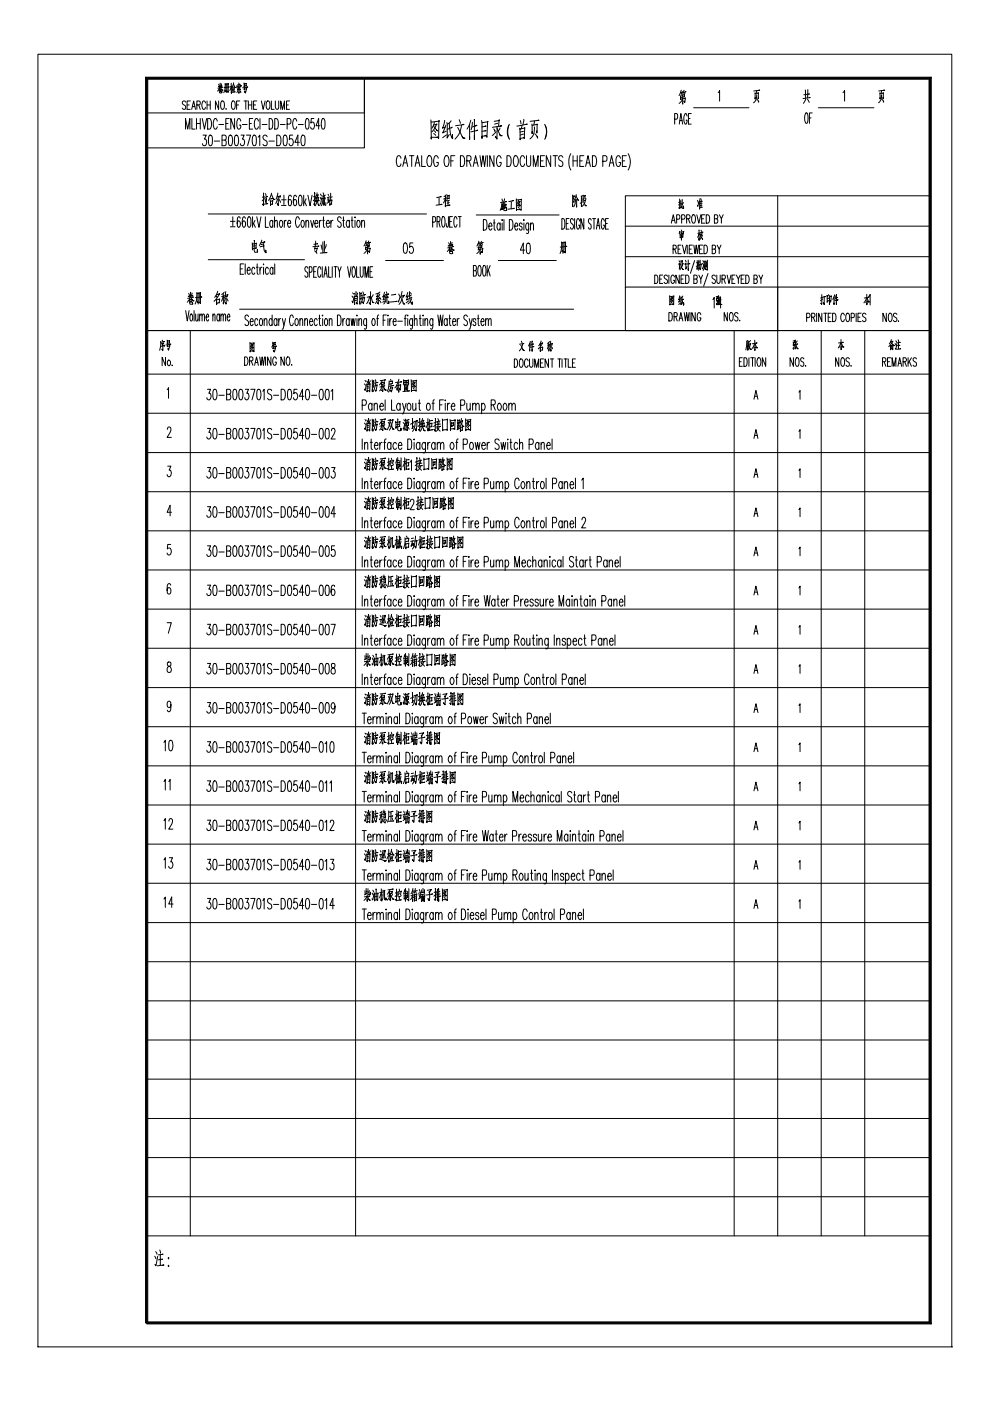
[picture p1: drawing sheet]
<svg xmlns="http://www.w3.org/2000/svg" width="210mm" height="297mm" viewBox="0 0 210 297" stroke-linecap="round" stroke-linejoin="round" font-family="sans-serif">
<g fill="none" stroke="#000" stroke-width=".21">
<path d="M8 11.5h193.8v274.1h-193.8zM31.1 16.6h166.1v53.5h-166.1zM46.4 17.9l.1 .3M46.5 18.8l.1 .9h.4v-.4v.3M46.5 19l.3-.2v.5l-.1-.1 .1 .1M46.7 17.6l-.1 .8-.5 .9M46.8 18.6l.3 .5h.2l-.3-.1M46.9 17.8l-.1 .5M46.9 18.2h.2l-.8 .2 .7-.2M47 18.5h.2l-1 .2M47.7 17.7v1.1l-.2 .9M47.8 17.9l.2-.1-.1 1.6-.1-.2 .1 .2"/>
<path d="M48.1 17.7l-.1 1.9M48.2 17.8h.2l-.1 1.8-.1-.3 .1 .2M48.4 18.5l.2-.1-1.1 .2M49 17.6l.1 2.2v-.4M49 18.4l-.3 .8M49.1 18.6l.1 .2M49.2 18.3l-.4 .1M49.3 18.8l.1 .6M49.4 18.7l.1 .5M49.5 17.8l.5 .8-.3-.2M49.5 17.6l-.3 1M49.7 18.4l-.3 .1"/>
<path d="M49.7 18.7l-.1 .8M49.8 19.5l-.6 .1M50.2 18.1v.5M50.2 18.3l.9-.2-.1 .4M50.5 19.2l-.3 .4M50.6 17.6l.1 .6M50.6 18.3l-.2 .4 .3-.1M50.6 19l.1 .8-.2-.3 .2 .2M50.8 18.8l.2 .3-.1-.1M50.8 19.2l.3 .3-.1-.1M50.8 18.4l-.5 .7 .6-.2M51 17.9l-.6 .1"/>
<path d="M51.7 17.6l.1 .8v-.1l.5-.1-.1-.5-.4 .1M51.9 18.6l-.1 .4 .5-.3-.3 1-.2-.4 .2 .4M52.3 18.5l.2-.1-1.1 .2M144.4 19.7l.2 .3M144.4 19.1l-.4 1.2M144.7 19.5h.1l-.5 .1M145 19.6l.2 .3M145 19.1l-.3 .9M145.3 19.5l.2-.1-.6 .2M152.3 19.6l.3-.4v2.2M160.1 19.7v1.3v-.3M160.1 19.8l.7-.1-.1 1.2 .1-.3"/>
<path d="M160.4 19.2l-.1 .6M160.9 19.1h.2l-1.3 .2M170.7 19.1l.1 1.7M171.3 19l-.1 1.7M171.5 19.9h.1l-1.2 .2M178.7 19.6l.4-.4v2.2M186.6 19.7v1.3v-.3M186.6 19.8l.7-.1-.1 1.2v-.3M186.9 19.2l-.1 .6M187.4 19.1h.2l-1.3 .2M31.1 23.9h46.2v-7.3v14.8h-46.2M39.3 27.4v-2.3l.5 2.3 .5-2.3v2.3"/>
<path d="M39.4 21.7a.39 .39 0 0 0-.7-.2 .39 .39 0 0 0 .2 .7l.4 .3a.46 .46 0 0 1-.2 .7l-.4-.3M39.7 22.3h.4M40.3 21.4h-.6v1.8h.6M40.6 23.2l.5-1.8 .3 1.8M40.7 25.1v2.3h.7M40.8 22.6h.5M41.7 25.1v2.3M41.7 26.2h.8M41.7 22.3l.7-.1v-.7l-.7-.1v1.8M42.1 22.3l.4 .9M42.5 25.1v2.3M42.9 25.1l.4 2.3 .5-2.3"/>
<path d="M43.1 28.6h.6l-.4 .9a.73 .73 0 0 1 .5 .7 .73 .73 0 0 1-.6 .7l-.3-.4M43.6 21.8l-.2-.3-.3-.1a1.29 1.29 0 0 0 0 1.8l.3-.1 .2-.3M43.9 22.3h.7M43.9 21.4v1.8M44 25.1h.4a1.76 1.76 0 0 1 0 2.3h-.4zM44.4 28.8l.3-.2a1.13 1.13 0 0 1 .3 1.3l-.1 .9-.4 .1a2.29 2.29 0 0 1-.1-2.1zM44.6 21.4v1.8M45.4 29.9h1.2M46.1 25.7a.51 .51 0 0 0-.5-.6 1.94 1.94 0 0 0 0 2.3 .44 .44 0 0 0 .5-.5M46.4 21.4v1.8l-.7-1.8v1.8M46.4 26.4h1M47 21.5l.1-.1a1.05 1.05 0 0 1 .3 1.7l-.1 .1a1.05 1.05 0 0 1-.3-1.7z"/>
<path d="M47.1 29.7h.6a.72 .72 0 0 1 0 1.2h-.6v-2.3h.6l.2 .3v.6l-.2 .2M47.9 26.2h.4M47.9 23v.2l.1-.1M48.6 28.8l.3-.2a1.82 1.82 0 0 1 0 2.3h-.1a1.13 1.13 0 0 1-.4-1.3zM48.6 25.1h-.7v2.3h.7M49.3 21.5l.1-.1a1.05 1.05 0 0 1 .3 1.7l-.1 .1a1.05 1.05 0 0 1-.3-1.7zM49.7 25.1v2.3l-.8-2.3v2.3M49.9 28.8l.3-.2a1.82 1.82 0 0 1 0 2.3h-.1a1.13 1.13 0 0 1-.4-1.3zM50.2 22.3h.4M50.8 21.4h-.6v1.8M51.1 25.7a.51 .51 0 0 0-.6-.6 1.94 1.94 0 0 0 0 2.3 .44 .44 0 0 0 .6-.5v-.4h-.3M51.1 28.6h.7l-.4 .9a.73 .73 0 0 1 .5 .7 .73 .73 0 0 1-.6 .7l-.3-.4"/>
<path d="M51.4 26.4h1M51.7 21.4h.8M52.1 21.4v1.8M52.2 28.6h.9l-.6 2.3M52.7 22.3h.7M52.7 21.4v1.8M52.9 26.2h.4M53.4 21.4v1.8M53.6 25.1h-.7v2.3h.7M53.7 28.8l.3-.2a1.13 1.13 0 0 1 .4 1.3l-.2 .9-.4 .1a2.01 2.01 0 0 1-.1-2.1zM53.8 22.3h.4M54.4 21.4h-.6v1.8h.6"/>
<path d="M54.7 29.1l.4-.5v2.3M54.8 25.7a.51 .51 0 0 0-.5-.6 1.94 1.94 0 0 0 0 2.3 .44 .44 0 0 0 .5-.5M55.1 25.1v2.3M55.4 21.4l.4 1.8 .4-1.8M55.6 26.4h1M56.6 21.5l.1-.1a1.05 1.05 0 0 1 .3 1.7l-.1 .1a1.05 1.05 0 0 1-.3-1.7zM56.6 29a.49 .49 0 0 0-.8-.2 .49 .49 0 0 0 .2 .8l.6 .4v.6a.47 .47 0 0 1-.4 .3 .47 .47 0 0 1-.4-.3M57 29.9h1.2M57.1 25.1h.3a1.76 1.76 0 0 1 0 2.3h-.3zM57.5 21.4v1.8h.6M58.3 25.1h.3a1.76 1.76 0 0 1 0 2.3h-.3zM58.4 21.4v1.3l.3 .5 .4-.3v-1.5"/>
<path d="M58.7 28.6h.4a1.63 1.63 0 0 1 0 2.3h-.4zM59.4 26.4h1.1M59.5 23.2v-1.8l.4 1.8 .4-1.8v1.8M60.2 28.8l.3-.2a1.82 1.82 0 0 1 0 2.3h-.1a1.13 1.13 0 0 1-.4-1.3zM60.7 22.3h.4M60.9 26.3h.5l.2-.2v-.8l-.2-.2h-.5v2.3M61.4 21.4h-.7v1.8h.7M62.1 28.6h-.7l-.1 1a.41 .41 0 0 1 .7-.1l.2 .5-.1 .6a.42 .42 0 0 1-.7 .2l-.1-.3M62.9 25.7a.51 .51 0 0 0-.5-.6 1.94 1.94 0 0 0 0 2.3 .44 .44 0 0 0 .5-.5M63.2 26.4h1.1M63.5 30.2h-1l.7-1.6v2.3M64 28.8l.3-.2a1.13 1.13 0 0 1 .4 1.3l-.2 .9-.3 .1a2.01 2.01 0 0 1-.2-2.1z"/>
<path d="M64.9 25.3l.3-.2a2 2 0 0 1 0 2.3l-.3-.1-.2-.9zM66.5 25.1h-.5l-.1 1 .3-.2 .3 .1 .2 .5-.2 .8-.2 .1a.38 .38 0 0 1-.4-.4M67.9 26.7h-.9l.6-1.6v2.3M68.3 25.3l.3-.2a2 2 0 0 1 0 2.3l-.3-.1-.2-.9zM85 33.6a.45 .45 0 0 0-.2-.5 .45 .45 0 0 0-.5 0 1.88 1.88 0 0 0 .1 2.2 .47 .47 0 0 0 .6-.6M85.4 35.3l.5-2.3 .5 2.3M85.6 34.5h.6M86.8 33h1M87.3 33v2.3M88 35.3l.5-2.3 .5 2.3M88.2 34.5h.7M89.4 33v2.3h.8"/>
<path d="M90.8 33.1l.1-.1a1.03 1.03 0 0 1 .7 1.4l-.1 .3a.46 .46 0 0 1-.6 .6 1.71 1.71 0 0 1-.1-2.2zM91.4 25.4v4.1v-.4h1.5h-.3M91.4 25.9l1.7-.2v-.1l-.1 3.8-.2-.3M91.9 26.8l.8 .9h.2l-.4-.1M91.9 28.3l.5 .4M92 26.4h.7l-.1-.1-.5 1-.6 .7M92 27.7l.4 .4M92.1 25.9l-.5 1.3M92.9 33.6a.47 .47 0 0 0-.2-.5 .47 .47 0 0 0-.5 0 1.88 1.88 0 0 0 .1 2.2 .59 .59 0 0 0 .6-.9h-.3M94.3 25.5l-.5 1.7 .6-.2M94.4 33.1l.2-.1a1.03 1.03 0 0 1 .6 1.4l-.1 .3a.46 .46 0 0 1-.2 .5 .46 .46 0 0 1-.5 0l-.3-.8zM94.5 26.5l-.6 1.7 .7-.4"/>
<path d="M94.7 28.6l-.8 .6M94.7 26l.1 3.3 .4-.8M95.2 26.1l.1 1.2a3.8 3.8 0 0 0 .7 2.1l-.1-.9v.8M95.6 34.1h.5M95.6 25.6l-.8 .7M95.7 27.1l.2-.1-1.1 .4M96.4 33h-.8v2.3M97 27l1.1 2.2 .5 .1-.5-.1-.1-.2M97.4 25.4l.2 .7M97.6 33h.4a1.59 1.59 0 0 1 0 2.3h-.4zM97.8 26.6a4.5 4.5 0 0 1-1.3 2.9M98.1 26.4h.3l-1.8 .3"/>
<path d="M99 34.1h.6l.2-.2v-.7l-.2-.2h-.6v2.3M99.4 34.1l.5 1.2M99.6 26.4v3.1v-.6M99.8 25.5l-.8 1.9M100.2 25.9l-.3 1.6M100.3 35.3l.5-2.3 .6 2.3M100.5 25.3l.1 4.3v-.9M100.5 34.5h.7M100.8 26.7l.3-.1-.9 .3M101 27.7l.3-.1-1.5 .4M101.8 33l.3 2.3 .3-2.3 .3 2.3 .3-2.3M102.1 25.6l.1 3.7v-.4l.9-.1h-.3"/>
<path d="M102.2 26l1.3-.2-.2 3.3-.2-.4M102.8 27.8l.3-.1-.9 .1M102.8 26.8l.3-.1-.9 .2M103.3 33v2.3M104.7 27.3l.2 .5v-.1M104.7 33v2.3l-.9-2.3v2.3M104.8 25.7l1.1-.1-.1-.2-.1 1.4M105.2 27.9l-.8 .8M105.3 26.9l.1 2.6-.4-.6 .3 .5M105.4 27.2l.7 1.6h.4l-.4-.1-.1-.2M105.5 26.1l-.6 .2M106 27.1l-.3 .7"/>
<path d="M106 26.7h.4l-2 .3M106.3 33.6a.47 .47 0 0 0-.3-.5 .47 .47 0 0 0-.5 0 1.88 1.88 0 0 0 .2 2.2 .59 .59 0 0 0 .6-.9h-.4M107.5 33h.4a1.7 1.7 0 0 1 0 2.3h-.4zM107.9 26.6l-.2 1.6 .2 1.1M108 26.4a3 3 0 0 0 0 3.1M109.1 33.1l.1-.1a1.15 1.15 0 0 1 .6 1.7 .47 .47 0 0 1-.2 .5 .47 .47 0 0 1-.5 0l-.3-.8zM110.2 27.2l.1 2.4v-.2l.7-.2 .2 .2 .1-2.3-1.1 .3M110.3 25.6l.1 .6M110.6 26.6l-.1 .7M111 28.4l-.7 .2M111 27.8l-.8 .2M111 25.3l-.1 1.2"/>
<path d="M111.3 33.6a.47 .47 0 0 0-.3-.5 .47 .47 0 0 0-.5 0 1.88 1.88 0 0 0 .2 2.2 .51 .51 0 0 0 .6-.6M111.5 26.4l.3-.1-2.2 .4M111.6 33l.1 2a.42 .42 0 0 0 .4 .3 .42 .42 0 0 0 .4-.3v-2M112.8 26.3v2v-.4M112.8 26.6l1.1-.2-.1 1.8v-.4M113.1 35.3v-2.3l.5 2.3 .5-2.3v2.3M113.3 25.6l-.1 .9M113.3 26.9a2.62 2.62 0 0 1-.9 2.5M113.4 28.3l.6 1-.1-.4M114 25.5h.3l-1.9 .2M114.6 34.1h.5M115.4 33h-.8v2.3h.8"/>
<path d="M115.5 26.4a3.1 3.1 0 0 1 0 3.1M115.6 26.6l.3 1.2-.3 1.5M116.8 33v2.3l-1-2.3v2.3M117.3 33h.9M117.7 33v2.3M119.3 33.3a.49 .49 0 0 0-.8-.1 .49 .49 0 0 0 .2 .8l.6 .4v.6l-.3 .3-.4-.1-.2-.2M121 32.6a3.7 3.7 0 0 0 0 3.5M121.5 34.1h.9M121.5 33v2.3M122.4 33v2.3M122.9 34.1h.5M123.8 33h-.9v2.3h.9"/>
<path d="M124.2 35.3l.5-2.3 .5 2.3M124.3 34.5h.7M125.6 33h.4a1.59 1.59 0 0 1 0 2.3h-.4zM127.8 34.2h.6l.3-.2v-.8l-.3-.2h-.6v2.3M129.2 35.3l.5-2.3 .5 2.3M129.4 34.5h.6M131.6 33.6a.47 .47 0 0 0-.3-.5 .47 .47 0 0 0-.4 0 1.88 1.88 0 0 0 .1 2.2 .59 .59 0 0 0 .6-.9h-.4M132 34.1h.5M132.8 33h-.8v2.3h.8M133.2 32.6a3.4 3.4 0 0 1 0 3.5M143 25.3h.5l.1-.3 .1-.5-.2-.4h-.5v2.2M144 26.3l.4-2.2 .3 2.2"/>
<path d="M144.1 25.6h.5M144.3 20.2l.9-.1-.1 .4-.8 .1v-.1v.6l1-.3-.1 .9-.2-.3 .2 .3M144.7 20.2l.1 1.9-.1-.4M144.7 20.9l-.2 .5-.5 .5M145.7 24.6l-.2-.5h-.2a2.16 2.16 0 0 0 0 2.2h.2l.2-.5v-.3h-.2M146 25.1h.3M146.6 24.1h-.6v2.2h.6M147.1 22.8h11.7M160.4 20.1a1.77 1.77 0 0 1-.6 1.7M160.5 21l.4 .7-.1-.3M170.8 24l.3-.1a2.4 2.4 0 0 1 0 2.2h-.2a2.2 2.2 0 0 1-.1-2.1zM170.8 21l-.5 .9"/>
<path d="M171.2 21l.4 .7M171.6 20.7h.2l-1.5 .2M171.6 25h.4M172.2 23.9h-.6v2.2M173.5 22.8h11.8M186.9 20.1a1.77 1.77 0 0 1-.6 1.7M186.9 21l.5 .7-.1-.3M44.2 45.4h46.2M44.2 55.1h20.4M48.9 46.9h.9M48.9 48.1h.9M49.4 46v1.9"/>
<path d="M50.9 46.3v-.2l-.3-.1a2.24 2.24 0 0 0 0 2.2 .83 .83 0 0 0 0-1.4l-.3 .6M50.9 57h.5M51.6 56h-.7v2.2h.7M52 56v2.2M52 46.3l-.3-.3a1.77 1.77 0 0 0 0 2.2 .85 .85 0 0 0 0-1.4l-.3 .6M52.4 57.3h.6l-.2-.6a.85 .85 0 0 0 0 1.5l.2-.3M52.6 46.1l.3-.1a2 2 0 0 1 0 2.2h-.1a2.29 2.29 0 0 1-.2-2.1zM53.5 51.5l.1 1.5-.1-.3 .9-.1v-1l-.9 .2M53.6 46v2.2M53.8 47.4l.3 .8M53.9 51v2.2l.2 .3h.5v-.6v.5M54 57l-.2-.3a.85 .85 0 0 0 0 1.5l.2-.3"/>
<path d="M54.1 46.7l-.5 1.1M54.1 52.1l-.4 .1M54.4 56.7h.3M54.4 46l.5 2.2 .4-2.2M54.5 56v1.7l.1 .4 .2 .1M55.1 56.7v1.5M55.2 52.3l.7-.3 .1 1.1 .4 .5-.1-.6v.5M55.5 50.9l-.5 1.2M55.5 56.7h-.1l-.3 .6M55.9 40.9l-.1 2.6-.1-.2 .2 .1M55.9 56v.2zM55.9 51.8h-.5"/>
<path d="M55.9 56.7v1.5M56 51.3h.2l-.9 .2M56 42.1l-.4 .5M56 41.7l-.4 .1M56.2 42.1l.1 .8M56.3 46v2.2h.6M56.3 41l.1 .5M56.5 41.9l-.1 1.3M56.6 41.7h.1l-.6 .2M56.6 43.2h.2l-.8 .1M56.9 57l-.2-.3a.85 .85 0 0 0 0 1.5l.2-.3M57.3 42.5l.1 1v-.1l.4-.1v-.8l-.5 .2"/>
<path d="M57.6 41l-.7 1.5M57.6 41.2l.4 1.1h.2l-.3-.2M57.7 42.1h.1l-.5 .1M57.8 47l-.2-.3a.85 .85 0 0 0 0 1.5l.2-.3M57.8 46.7v1.5M57.9 57l-.2-.3a.85 .85 0 0 0 0 1.5l.2-.3M57.9 56.7v1.5M58.2 47.1l.3-.4 .3 .1v1.4M58.2 46v2.2M58.3 56v2.2M58.8 41.7l.7-.2-.2 .5M58.8 42.2l-.3 .9"/>
<path d="M58.9 40.9l-.4 1.3M59 41.6v1.9l-.2-.3 .2 .3M59.2 42.3l.3 .6M59.4 46.8l.1-.1a.85 .85 0 0 1 0 1.5l-.3-.6zM59.7 42.4h1M59.7 43.5h1M60.2 41.4v1.9M60.3 46.7v1.5M60.7 46.7l-.2 .1-.2 .6M61 47.4h.6v-.5l-.3-.2a.9 .9 0 0 0 .1 1.5l.2-.3M61.8 41.7l-.1-.2-.3-.1a2.77 2.77 0 0 0-.1 2.1l.1 .1a.79 .79 0 0 0 0-1.3l-.1 .1-.2 .5M62.9 41.7l-.4-.3a2 2 0 0 0 0 2.2 .79 .79 0 0 0 0-1.3l-.1 .1-.2 .5"/>
<path d="M63.5 41.5l.2-.1a2 2 0 0 1 0 2.2h-.1a2.25 2.25 0 0 1-.1-2.1zM63.5 46.5a.41 .41 0 0 0-.2-.4 .41 .41 0 0 0-.4 0 2.04 2.04 0 0 0 .1 2.1 .51 .51 0 0 0 .5-.5M64 46.8l.1-.1a.85 .85 0 0 1 0 1.5l-.3-.6zM64.4 41.4v2.2M64.6 42.8l.4 .8M64.9 47.1l.1-.3h.4v1.4M64.9 46.7v1.5M64.9 42.1l-.5 1.1M65.3 56.9l-.2-.4a.55 .55 0 0 0-.5 .4 .55 .55 0 0 0 .2 .6 .68 .68 0 0 1 .5 .6 .68 .68 0 0 1-.4 .7l-.3-.4M65.3 41.4l.4 2.2 .5-2.2M65.6 57.7h.4l.1-.2 .1-.5-.2-.5h-.4v2.3M65.9 46.7l.3 1.5 .3-1.5"/>
<path d="M66.5 57.6h.4M66.7 53.2l.5 .5M66.7 40.9v2.6l-.2-.3 .2 .3M66.8 47.4h.6v-.5l-.4-.2a.97 .97 0 0 0 .2 1.5l.2-.3M66.9 41.6l-.4 .1M66.9 42.1l-.5 .5M66.9 51.1l-.2 1.7 .6-.2-.3 .8M67.1 56.5h-.6v2.3h.6M67.1 41.4l.4-.1-.3 .6a2.31 2.31 0 0 1-.4 1.7M67.2 51.7h.2l-.9 .1M67.2 40.9l-.3 1.1M67.3 42.6l-.5 .1h.2v-.8l.5-.1v.8l.2-.1-.5 .1 .3 .9h.2l-.2-.1"/>
<path d="M67.5 52.2h.1l-1.3 .1M67.7 46.7v1.5M67.9 41.9l.1 .3M67.9 41.1l.2 .4M68 57.1l-.2-.6h-.2a2.16 2.16 0 0 0 0 2.3h.2l.2-.6M68.1 51.9l.2 1M68.2 46.7l-.3 .1-.2 .6M68.2 41.9l-.2 1.4-.1-.2M68.3 56.5v2.3M68.4 46.7h.4M68.5 51.3v2.3M68.5 42.4l-.2 .8-.2 .4"/>
<path d="M68.5 40.9l.1 .4M68.6 42.3v1.2v-.3M68.6 46v1.8v.3l.3 .1M68.6 41.6l-.3 .6 .6-.2-.2-.3 .3 .5M68.7 58.8l.3-2.3 .4 2.3M68.7 51.1v2.5M68.8 42.3v1.1l.2 .1h.1v-.5M68.8 58h.5M69 41.4l-.7 .2M69.1 53.6l.2-.1-1.4 .2M69.2 51.8l-.5 1.2M69.2 47.4h.6l-.1-.6-.2-.1a.9 .9 0 0 0 .1 1.5l.2-.3"/>
<path d="M69.5 42.1l.1 .6M69.6 41.2l.1 .2M69.7 56.5v2.3h.5M69.7 41.9l-.1 1M69.8 41.7l-.4 .2M69.8 42.7l-.4 .4M69.9 42.4v1.1v-.2h.5v-.9l-.5 .2M70.1 41v1.5M70.1 46.7v1.5M70.4 56.5v2.3M70.4 41.7l-.3 .2M70.6 46.7l-.3 .1-.2 .6"/>
<path d="M70.8 56.5h.6M71.1 56.5v2.3M71.6 56.5l.4 1.1 .3-1.1M72 57.6v1.2M72.3 46.3a.44 .44 0 0 0-.6-.2 .44 .44 0 0 0 0 .7 .79 .79 0 0 1 .6 .6 .79 .79 0 0 1-.2 .8h-.3l-.2-.3M72.6 46.7h.4M72.8 46v1.8l.3 .4M73.7 56.5l.4 2.3 .3-2.3M74.1 47l-.4-.3a.9 .9 0 0 0 .2 1.5l.2-.3M74.1 46.7v1.5M74.5 46.7h.3M74.6 46v1.8l.1 .3 .2 .1"/>
<path d="M74.9 56.5h.2a2.16 2.16 0 0 1 0 2.3h-.2a2.47 2.47 0 0 1 0-2.3zM75.3 46v.2zM75.3 46.7v1.5M75.6 56.5v2.3h.6M75.8 46.8l.3-.1a.9 .9 0 0 1-.2 1.5l-.3-.6zM76.4 56.5v1.7l.3 .6 .3-.4v-1.9M76.7 47.1l.3-.4 .2 .1 .1 1.4M76.7 46.7v1.5M77.4 58.8v-2.3l.3 2.3 .4-2.3v2.3M77.5 52.1l.8-.2v.5h-.8v.5l1-.3-.2 .9-.2-.3 .2 .2M77.6 51.6l.1 .3M77.6 51l-.4 1.1"/>
<path d="M77.9 51.5h-.4M77.9 52.1v1.7v-.3M77.9 52.8l-.2 .4-.5 .5M78.1 51.5l.3 .3M78.2 51.1l-.3 .7M78.4 51.4h.2l-.5 .1M78.4 57.6h.4M79 56.5h-.6v2.3h.6M81.7 55.2h12.3M85.7 51.6l.3-.1a1.75 1.75 0 0 1 0 2.2h-.1a1.13 1.13 0 0 1-.4-1.3zM87.5 51.5h-.6l-.1 .9a.38 .38 0 0 1 .7 0 .7 .7 0 0 1 .2 .8 .7 .7 0 0 1-.8 .4l-.1-.3M91.7 47.1a.6 .6 0 0 0 .7-.6 .6 .6 0 0 0-.7-.6v2.3"/>
<path d="M92.7 47l.5-.1 .1-.6-.2-.4h-.4v2.3M93 47l.3 1.2M93.1 41.9v1.5M93.4 41.7h.2l-1 .2M93.6 43.4l.1-.1-1.2 .2M93.9 45.9a1.06 1.06 0 0 1 .5 1.4l-.1 .3a.45 .45 0 0 1-.4 .6 2.47 2.47 0 0 1 0-2.3zM94.4 42.1l-.4 .9M94.4 41.5v2.3v-.4M94.5 42.3l.2 .2M94.6 41.3l-.5 .4M94.7 42l-.6 .2M94.8 41.3v.9"/>
<path d="M94.8 41.6l.4-.2v.6l-.4 .1M95 42.6v.9M95.1 45.9v1.7l-.2 .6-.2-.3-.1-.5M95.1 51.5l.2 .4M95.2 43.5h.2l-.8 .1M95.2 43l-.4 .1M95.3 52.7l.1 1h.6l-.1-.4 .1 .4M95.3 42.4l-.6 .2M95.3 52.9l.4-.2-.1 .6-.1-.1 .1 .1M95.3 47h.4M95.5 51.2a3.2 3.2 0 0 1-.5 2l-.2 .1M95.7 52.4l.4 .7 .2-.1-.4-.1"/>
<path d="M95.8 51.4l-.1 .6M95.9 45.9h-.6v2.3h.6M96 51.9l-1 .2 1-.2-.2 .1M96 52.3h.1l-1.2 .3M96.9 46.5l-.3-.6h-.1a2.47 2.47 0 0 0 0 2.3h.1l.3-.6M97.2 45.9h.6M97.5 45.9v2.3M100.4 57.4l.5 .1 .1 .6-.2 .4h-.4v-2.2h.4l.2 .2v.5l-.2 .4M101 45.6h17.5M101.4 52.2l.8-.2v.4l-.8 .2v-.2v.6l1-.3-.2 .9-.1-.3 .1 .2M101.5 51.1l-.4 1.1M101.5 51.6l.1 .4"/>
<path d="M101.6 56.3h.2a2.51 2.51 0 0 1 0 2.2h-.2a2.16 2.16 0 0 1 0-2.2zM101.7 51.5h.2l-.5 .1M101.8 52.1v1.8v-.3M101.8 52.9l-.7 .8M102.1 51.2l-.3 .7M102.1 51.6l.1 .3M102.3 51.5l.1-.1-.4 .2M102.5 46.6h.4a1.76 1.76 0 0 1 0 2.2h-.4zM102.6 56.3a.62 .62 0 0 1 .4 .9v1l-.2 .3h-.2a2.47 2.47 0 0 1 0-2.2zM103.3 56.3v2.2M103.5 57.3l.4 1.2M103.6 47.9h.7l-.2-.6a.89 .89 0 0 0 0 1.5l.2-.3"/>
<path d="M103.9 56.3l-.6 1.5M104.6 47.3h.4M104.8 46.6v1.8v.3l.3 .1M105.7 55.2h12.2M106 47.6l-.2-.3a.85 .85 0 0 0-.4 .7 .85 .85 0 0 0 .4 .8l.2-.3M106 47.3v1.5M106.4 43.4l.2-.1-.2 1.2-.1-.3 .1 .2M106.4 42.2l.1 .5M106.4 43l-.4 1.6M106.5 46.6v.2zM106.5 47.3v1.5M106.6 43.7l.7-.4-.1 .8-.1-.1"/>
<path d="M106.7 42.8l-.6 .2M106.8 43.2v1.4h.6v-.6v.6M106.8 46.6v2.2M107 42.1l-.3 1.1M107 43v1.3v-.3M107.3 42.7h.1l-.6 .2M108 46.6h.4a1.76 1.76 0 0 1 0 2.2h-.4zM108.4 42.7v1.6M108.7 42.6l.2-.1-1 .2M108.9 44.2h.2l-1.4 .2M109.1 47.9h.7l-.2-.6a.89 .89 0 0 0 0 1.5l.2-.3M109.5 42.1v2.5v-.2h.9h-.2"/>
<path d="M109.5 42.4l1.1-.1-.1 2.3-.1-.2M109.9 42.8l.4-.1-.7 1M109.9 43l.5 .6-.2-.1M109.9 43.9l.2 .3M109.9 43.5l.2 .3M109.9 42.4l-.3 .9M110.7 47.6v-.2l-.4-.1a.4 .4 0 0 0 0 .6l.4 .3v.5l-.4 .1-.2-.3M111.1 46.6v.2zM111.1 47.3v1.5M111.3 53h-1l.7-1.5v2.3M111.8 51.6l.3-.1a1.98 1.98 0 0 1 0 2.3h-.1a1.16 1.16 0 0 1-.4-1.3zM112.1 47.3v2l-.2 .2-.3-.1"/>
<path d="M112.1 47.6l-.2-.3a.89 .89 0 0 0 0 1.5l.2-.3M112.5 47.7l.3-.4h.1l.2 .4v1.1M112.5 47.3v1.5M119 51.3l.1 1.1-.4 1.3M119.1 51.5l.3-.1-.1 2.1-.2-.3 .2 .2M119.1 46.3h.3a1.94 1.94 0 0 1 0 2.3h-.3zM119.6 51.3a4.7 4.7 0 0 1-.3 2.4M119.6 51.5l.3-.1-.1 2.2-.1-.3 .1 .3M120 52.3l.2-.1-1.4 .2M120.1 47.4h.3M120.6 46.3h-.5v2.3h.5M121.4 41.3v2.5v-.3"/>
<path d="M121.5 41.6h.3l-.2 .5 .1 .8-.2-.2M121.6 46.7l-.3-.4a.68 .68 0 0 0-.4 .7 .68 .68 0 0 0 .6 .6v.1a.56 .56 0 0 1-.3 .9l-.3-.4M121.8 46.3v2.3M122 42.3v.8l-.4 .7M122.1 41.5l.4 .9h.2l-.3-.2M122.2 41.3l-.4 1.1M122.3 42.3v1.6v-.4M122.9 46.9l-.3-.6h-.1a2.47 2.47 0 0 0 0 2.3h.1l.3-.6v-.3h-.3M123.2 41.5l.1 2.3v-.4M123.5 42l-.2 .1M123.5 42.4l-.2 .1M123.6 41.4l-.3 .3"/>
<path d="M123.6 42.8l-.6 .3M123.7 42.7l.4 .9h.2l-.2-.1M123.7 41.4l-.1 1.1M123.7 42.5h.5l-.2 .6-.6 .7M123.8 46.3v2.3l-.7-2.3v2.3M123.8 41.6l.3-.1-.1 .7h.3M125.3 46.7l-.2-.4a.68 .68 0 0 0-.3 .7 .68 .68 0 0 0 .5 .6v.9l-.3 .1-.2-.4M125.6 46.3h.7M125.9 46.3v2.3M126.4 48.6l.4-2.3 .4 2.3M126.6 47.8h.4M128.1 46.9l-.2-.6h-.2a2.47 2.47 0 0 0 0 2.3h.2l.2-.4v-.5h-.2"/>
<path d="M128.4 47.4h.4M129 46.3h-.6v2.3h.6M138.8 58.3h.3a1.29 1.29 0 0 1 0 1.8h-.3zM139.9 59.2h.4M140.5 58.3h-.6v1.8h.6M141.5 58.6a.39 .39 0 0 0-.6-.2 .39 .39 0 0 0 .1 .7l.5 .3a.46 .46 0 0 1-.2 .7l-.5-.3M141.8 58.3v1.8M142.3 47.3l.4-1.8 .5 1.8M142.5 46.7h.5M142.7 52.8l.6-.1v-.6l-.6-.1v1.8M143 58.7l-.3-.4a1.05 1.05 0 0 0-.2 1.7l.2 .1 .3-.3v-.4h-.3M143 52.8l.4 1"/>
<path d="M143.5 46.5h.4l.2-.2v-.4l-.2-.4h-.4v1.8M143.8 52.8h.3M143.8 56h.3l-.1 1 .2-.4M144 55.3l.1 .3M144 58.3v1.8l-.7-1.8v1.8M144.1 49.1l-.1 .4M144.1 49.2l.9-.1-.1 .2M144.1 42.2v2l-.2-.1 .2 .1M144.1 49.5l.1 .9v-.1l.5-.1h-.1M144.2 49.7l.6-.2-.1 .7M144.3 42.8l-.4 .1M144.3 43.2l-.4 .3"/>
<path d="M144.4 42.5l-.1 1.6 .2-.3M144.4 56.2l.4-.1-.7 1.1M144.4 56.4l.3 .7h.2h-.2M144.4 52h-.6v1.8h.6M144.4 55.2l-.2 1M144.4 55.4l.3-.1v.5l.2 .1M144.4 59.2h.4M144.4 48.8l.1 .3M144.5 49.3v1.6v-.3M144.5 46.5h.5l.2-.4-.2-.6h-.5v1.8M144.5 43.2l-.1 .1M144.6 42.3v1.4a.32 .32 0 0 0 0 .3 .32 .32 0 0 0 .3 .2v-.5v.5"/>
<path d="M144.7 52l.4 1.8 .4-1.8M144.7 49.9h-.4M144.9 42.9l-.3 .5M145.1 58.3h-.7v1.8h.7M145.2 56l.3-.1-.1 1.2 .3-.6M145.3 55.2l.2 .4M145.4 58.3h.4a1.29 1.29 0 0 1 0 1.8h-.4zM145.6 46.4h.4l.3-.2v-.5l-.3-.2h-.4v1.8M145.7 52v1.8M145.9 55.1v2.2v-.3M145.9 46.4l.4 .9M146.1 55.9h.2l-.7 .1"/>
<path d="M146.1 52.8h.5M146.8 52h-.7v1.8h.7M146.9 45.5a.76 .76 0 0 1 .5 1.1v.3a.35 .35 0 0 1-.2 .4 .35 .35 0 0 1-.3-.1 1.46 1.46 0 0 1 0-1.7zM147.1 59.2h.5l.2 .1v.6l-.2 .2h-.5v-1.8h.5l.2 .2v.5l-.2 .2M147.1 52l.3 1.8 .2-1.8 .3 1.8 .2-1.8M147.3 55.2l-.9 2.7M147.7 45.5l.5 1.8 .4-1.8M147.8 56.5l-.1 .6 .4-.2M147.8 55.2l.1 1.2M147.9 42.5l.1 .4M148 56.5l-.1 .3M148 56.1l-.1 .1"/>
<path d="M148 55.9h-.1M148.1 56.5l.1 .3M148.2 58.3l.4 .9 .4-.9M148.2 42.8l-.2 1-.1-.2M148.2 55.2l-.1 1.1M148.2 48.8v2.1v-.3M148.2 55.6l-.5 .1M148.3 49.5l-.4 .8M148.3 56.1l.4-.1-.2 1.2-.1-.3 .1 .2M148.3 49.6l.1 .2M148.3 52.8h.4M148.3 56.3l-.7 .2"/>
<path d="M148.3 42.7v1.6v-.1M148.4 42.8l.5-.1h-.3v1.3M148.4 49.4l-.4 .1M148.4 42.1l-.2 1M148.4 55.1v1.4l-.3 .8M148.6 42.1l.1 .5M148.6 59.2v.9M148.6 48.8l.1 .3M148.7 49.3l-.2 .6 .3-.1M148.7 50.4l.3 .4-.1-.2M148.8 46.4h.4M148.8 49.5l-.4 .9"/>
<path d="M148.8 43.5l-.4 .1M148.8 43.1l-.4 .1M148.9 49.3l.2-.1-.6 .1M148.9 49.9l-.6 1M148.9 55.8l.2 .3M148.9 43.9l-.5 .1M149 52h-.7v1.8h.7M149 55.3l.2 .3M149.2 56l-.2 1-.1-.2M149.3 52h.3a1.33 1.33 0 0 1 0 1.8h-.3zM149.3 55.3v1.4v-.3M149.3 55.5l.3-.1v1.3v-.3"/>
<path d="M149.4 45.5h-.6v1.8h.6M149.5 55.7v.8l-.4 .8M149.5 56.8l.1 .3v-.1M149.7 45.5h.4a1.29 1.29 0 0 1 0 1.8h-.4zM149.8 55.6v1v-.3M149.9 55.1v2.2l-.1-.2M150.1 58l-.9 2.7M151 52.8h.5l.2 .2v.6l-.2 .2h-.5v-1.8h.5l.2 .1v.5l-.2 .2M151.5 46.4h.4l.2 .2v.5l-.2 .2h-.4v-1.8h.4l.2 .2v.5l-.2 .2M151.7 58.6a.39 .39 0 0 0-.7-.2 .39 .39 0 0 0 .2 .7l.4 .3a.46 .46 0 0 1-.2 .7l-.4-.3M152 58.3v1.5l.3 .3 .4-.3v-1.5M152.1 52l.4 .8 .4-.8"/>
<path d="M152.5 52.8v1M152.5 45.5l.5 .9 .3-.9M153 46.4v.9M153.1 59.2l.6-.1v-.7l-.6-.1v1.8M153.5 59.2l.3 .9M154.2 58.3l.4 1.8 .4-1.8M155.2 59.2h.4M155.8 58.3h-.6v1.8h.6M156.1 58.3l.4 .9 .4-.9M156.5 59.2v.9M157.1 59.2h.5M157.8 58.3h-.7v1.8h.7"/>
<path d="M158.1 58.3h.4a1.19 1.19 0 0 1 0 1.8h-.4zM159.9 59.2h.4l.2 .1 .1 .5-.3 .3h-.4v-1.8l.5 .1 .2 .4-.3 .4M160.9 58.3l.4 .9 .4-.9M161.3 59.2v.9M164.9 41.5v220.5M197.2 54.4h-64.6v6.5M197.2 47.9h-64.6v6.5M197.2 41.5h-64.6v6.4M31.1 79.3h166.1M34 72.4l-.1 1.9M34.1 73.4l.8-.2-.1 .3M34.2 72.9l.5-.2-.2 .5-.1-.1"/>
<path d="M34.4 72.1l.1 .3M34.5 73.3v1l-.2-.3 .2 .2M34.8 72.5l.1-.1-.8 .2M35.1 75.8v1.7l-.7-1.7v1.7M35.4 72.1l.1 .8v-.1l.5-.1-.1-.5-.4 .1M35.6 73.1l-.1 .4 .5-.2-.2 .9-.2-.4 .1 .4M35.7 76.4a.62 .62 0 0 1 .5 .5 .62 .62 0 0 1-.5 .6l-.2-.5v-.4zM36.1 73h.1l-1 .1M36.5 77.4v.1M39.4 65.9l.3 2.2 .4-2.2M40 62.2l.1 .5M40.2 63.4l.1 1.1h.5v-.5l.1 .5"/>
<path d="M40.2 63.6l.4-.1-.1 .6-.1-.1 .1 .1M40.3 70.1v191.9M40.4 62a2.66 2.66 0 0 1-.7 2.1M40.4 66.7l.1-.1a.97 .97 0 0 1 0 1.5l-.2-.7zM40.5 63.1l.4 .7h.2l-.3-.2M40.7 62.1l-.1 .6M40.9 62.7l-1 .2 1-.2h-.2M40.9 63h.1l-1.2 .3M41.1 65.9v2.2M41.5 66.6v1.4l.3 .1 .2-.5M41.7 62v1.4l-.3 1.1M41.7 62.2l.3-.1v2.1l-.2-.3 .2 .2"/>
<path d="M42 66.6v1.5M42.2 62v1.8l-.2 .7M42.2 62.2l.3-.1v2.3l-.2-.4 .2 .3M42.3 67l.4-.4 .1 1.5M42.3 66.6v1.5M42.6 63h.2l-1.4 .1M42.8 67l.3-.4h.1l.1 1.5M43.7 67.2h.5l-.1-.6a.9 .9 0 0 0 0 1.5l.1-.3M45.1 67l.4-.4 .1 1.5M45.1 66.6v1.5M45.8 62.7l.2 .3-.1-.1M45.9 63.4v1.1v-.2l.7-.1v-.8l-.7 .2"/>
<path d="M46 62.4l.6-.1-1.2 1.6M46.1 61.8l-.6 1.3M46.5 66.9l-.1-.3h-.2l-.2 .6 .2 .9h.2l.1-.3M46.5 66.6v1.5M46.8 67l.4-.4 .1 1.5M46.8 66.6v1.5M47.3 62.3l.1 2.2v-.3M47.3 62.8l-.4 1.1M47.3 67l.2-.4h.2l.1 1.5M47.4 63l.2 .2M47.5 61.9l-.5 .5M47.6 62.7l-.6 .2"/>
<path d="M47.8 62.6l.5-.1-.1 .4M47.8 63.2l-.3 .8M47.9 61.8l-.3 1.3M47.9 62.8v1.7l-.2-.4 .2 .3M48.1 63.3l.2 .5M48.2 67.2h.5l-.1-.6a.9 .9 0 0 0 0 1.5l.1-.3M50.8 65.6h70.8M51.9 75.7h.3a1.19 1.19 0 0 1 0 1.8h-.3zM52.7 67.1a.44 .44 0 0 0-.7-.2 .44 .44 0 0 0 0 .7 .79 .79 0 0 1 .7 .6 .79 .79 0 0 1-.3 .8l-.4-.1-.1-.2M52.9 76.5h.5l.2-.1v-.6l-.2-.1h-.5v1.8M53 72.6v2v-.2h.8h-.2M53 72.8l.9-.1-.1 1.9v-.2"/>
<path d="M53 68.2h.7l-.2-.7-.3 .1-.1 .3v.8l.2 .3 .4-.3M53.3 76.5l.3 1M53.3 73.3l.5 .4h-.2M53.3 74l.2 .2M53.3 73.1l.3-.1-.5 .9M53.3 73.7l.2 .2M53.4 72.8l-.3 .7M54 77.5l.4-1.8 .4 1.8M54.1 76.9h.6M54.7 67.9l-.3-.4h-.1l-.3 .7 .1 .7 .3 .1 .3-.3M55.1 75.7l.2 1.8 .3-1.8 .2 1.8 .3-1.8M55.2 67.6l.2-.1 .2 .4v.8l-.2 .3-.4-.3z"/>
<path d="M56 68l.3-.5 .3 .1v1.4M56 67.5v1.5M56.3 75.7v1.8M57.4 75.7v1.8l-.7-1.8v1.8M57.7 67.9l-.2-.4h-.2l-.3 .7 .2 .7 .3 .1 .2-.3M57.7 66.8v2.2M57.8 72.5l.1 .8v-.1l.5-.1-.1-.5-.4 .2M58 73.5l-.1 .4 .5-.1-.2 .8-.2-.4 .2 .4M58.5 73.4h.1l-1 .2M58.6 76.1l-.3-.4a1.05 1.05 0 0 0-.3 1.7l.3 .1 .2-.3 .1-.4h-.3M58.7 67.9l-.2-.4a.85 .85 0 0 0 0 1.5l.2-.3M58.7 67.5v1.5"/>
<path d="M59.1 67.5v1.5M59.5 67.5l-.2 .1-.2 .6M59.9 67.5l.3 1.5M60.3 75.7v1.8l-.7-1.8v1.8M60.5 67.5l-.5 2.2-.2 .1M60.9 75.8l.1-.1a.76 .76 0 0 1 .5 1.1l-.1 .2a.35 .35 0 0 1-.1 .4 .35 .35 0 0 1-.4 0l-.2-.6zM61.8 77.3l.1 .1M62.2 67.3a.45 .45 0 0 0-.5-.5 1.94 1.94 0 0 0 0 2.2l.4-.1 .1-.4M62.7 67.6l.1-.1a.85 .85 0 0 1 0 1.5l-.3-.6zM63.6 68l.1-.4h.4l.1 1.4M63.6 67.5v1.5M64.6 68l.3-.5 .3 .1v1.4"/>
<path d="M64.6 67.5v1.5M65.6 68.2h.7l-.2-.7-.3 .1-.2 .8 .3 .6 .4-.3M67.3 67.9l-.2-.4h-.2l-.3 .7 .2 .7 .3 .1 .2-.3M67.6 67.5h.3M67.7 66.8v1.8l.1 .3 .2 .1M68.4 66.8v.2zM68.4 67.5v1.5M69 67.6v-.1a.85 .85 0 0 1 0 1.5l-.2-.6zM69.8 68l.3-.5 .3 .1v1.4M69.8 67.5v1.5M71.5 66.8h.4a1.76 1.76 0 0 1 0 2.2h-.4zM72.7 67.5v1.5"/>
<path d="M73.1 67.5l-.2 .1-.2 .6M74 67.9l-.2-.4a.85 .85 0 0 0 0 1.5l.2-.3M74 67.5v1.5M74.4 67.5l.2 1.5 .2-1.5 .3 1.5 .2-1.5M74.6 62.8l.2 .3M74.8 62.1l.2 .2M75.1 62.9l-.3 1.3-.2-.3M75.1 62.2l.2 .4M75.1 62.7l.1 1.8v-.3M75.2 62.9l.6-.1-.1 1.7-.2-.3 .2 .2M75.4 70.1v191.9M75.5 61.8v1.1"/>
<path d="M75.6 63.7h-.4M75.6 63.3h-.4M75.7 66.8v.2zM75.7 67.5v1.5M75.8 62.1l-.2 .6M76.1 68l.2-.5 .3 .1 .1 1.4M76.1 67.5v1.5M76.2 62l.1 2.5v-.5M76.3 62.2h.3l-.1 1.2-.1-.1 .1 .1M76.9 61.9l.1 .5M76.9 63.2l.4-.1v-.1l-.3 1.3-.1-.3 .2 .2M77 62.7l-.5 1.8"/>
<path d="M77.3 62.6l.2-.1-.9 .1M77.7 67.5v2.1l-.2 .2-.2-.1M77.7 67.9l-.2-.4a.85 .85 0 0 0 0 1.5l.2-.3M77.9 63l.5-.2-.3 .9-.4 .7M78.5 61.8v2.7l-.2-.3 .2 .3M78.6 62.8l.4 1.2 .3 .2-.3-.3M79 67.6l.1-.1a.85 .85 0 0 1 0 1.5l-.3-.6zM79.1 62.5l-.4 .6M79.9 67.5h.4M80 63.6l-.4 .7M80.2 62.2l-.4 .7 .5-.1M80.2 63.4v1.1l-.2-.3 .2 .2"/>
<path d="M80.3 66.8l-.3 .4v1.8M80.4 63l.3 .5M80.4 63.7l.4 .5M80.5 62.3l-.7 1.1 .8-.2M80.6 61.9l-.9 .4M81.2 67.9h.5M81.5 62l-.3 .9h.3l.1-.2-.4 .9 .5-.2M81.7 63.8l-.5 .3M81.8 63.1l-.1 .9-.3 .5M81.9 61.9l.1 .3M81.9 66.8h-.7v2.2M82 62.5l-.3 .6 .6-.1-.2-.3 .2 .4"/>
<path d="M82 63.1a1.08 1.08 0 0 0 .2 1.2h.3l-.1-.5v.5M82.2 62.4l.2-.1-.7 .2M82.3 66.8v.2zM82.3 67.5v1.5M82.6 67.5v1.5M83.1 67.5l-.3 .1-.2 .6M83.4 68.2h.6l-.2-.7a.85 .85 0 0 0 0 1.5l.2-.3M83.7 62.4h.2l-.9 .2M84 63.9h.2l-1.4 .1M84.3 68.1h1M84.5 62.3l.2 .5M84.8 62.9l-.3 1.1-.1-.2"/>
<path d="M85 62.8l.7-.2-.2 .5M85.2 63.4l.4 1.1h.2l-.3-.3M85.3 61.8l-.4 1.3M85.3 62.9v.1a2.14 2.14 0 0 1-.7 1.5M85.7 67.5h.4M86.2 66.8l-.3 .1v.3v1.8M86.4 62l-.3 1 .3-.1M86.4 66.8v.2zM86.4 67.5v1.5M86.5 62.6l-.3 1 .4-.2M86.7 63.8l-.6 .4M86.8 61.8l.2 1.9 .4 .8v-.5v.5"/>
<path d="M87 62l.2 .3M87.2 62.6l-.5 .3M87.3 63.3l-.3 .7-.5 .4M87.3 63l-.6 .4M87.5 67.5l-.1 2.1-.2 .2-.2-.1M87.5 67.9l-.3-.4a.85 .85 0 0 0 0 1.5l.3-.3M87.8 68l.3-.5 .3 .1v1.4M87.8 66.8v2.2M88.9 67.5h.4M89.1 66.8v1.8v.3l.2 .1M89.7 66.8v.2zM89.7 67.5v1.5"/>
<path d="M90.1 68l.2-.5 .3 .1 .1 1.4M90.1 67.5v1.5M91.8 67.5v1.7l-.2 .6-.3-.1M91.8 67.9l-.2-.4h-.2l-.3 .7 .2 .7 .3 .1 .2-.3M92.8 66.8l.3 2.2 .3-2.2 .3 2.2 .2-2.2M94.8 67.9l-.2-.4a.85 .85 0 0 0 0 1.5l.2-.3M94.8 67.5v1.5M95.2 67.5h.4M95.3 66.8v1.8l.1 .3 .2 .1M96 68.2h.6l-.2-.7-.3 .1-.1 .3v.8l.2 .3 .4-.3M96.9 67.5v1.5M97.4 67.5l-.3 .1-.2 .6"/>
<path d="M99.1 67.1l-.1-.2a.47 .47 0 0 0-.7 .2 .47 .47 0 0 0 .3 .7l.5 .4a.62 .62 0 0 1-.3 .8l-.3-.1-.2-.2M99.5 67.5l.3 1.5M100.1 67.5l-.4 2.2-.3 .1M100.9 67.9l-.2-.4-.3 .1-.1 .3 .5 .5v.5l-.3 .1-.2-.3M101.2 67.5h.4M101.4 66.8v1.8v.3l.2 .1M102 68.2h.6l-.2-.7a.85 .85 0 0 0 0 1.5l.2-.3M103 68l.3-.5 .2 .1v1.4M103 67.5v1.5M103.5 68l.3-.5 .3 .1v1.4M109.1 76.1h.3a1.29 1.29 0 0 1 0 1.8h-.3zM110.3 76.2l.1-.1a1.05 1.05 0 0 1 .3 1.7l-.1 .1a.76 .76 0 0 1-.5-1.1z"/>
<path d="M110.4 73.2l.6 1.1h.2l-.3-.1M110.5 72.3l.2 .4M110.8 72.9l-.2 .8-.5 .7M111 72.9l.1-.1-.9 .2M112 76.5l-.3-.4a1.05 1.05 0 0 0-.3 1.7l.3 .1 .3-.4M112.3 76.1v1.3l.3 .5 .3-.3 .1-1.5M112.3 72.9v1.5v-.3M112.4 72.4l-.3 .9M112.6 72.6l-.1 .8M112.8 72.3v2.2v-.5M112.9 73l.2-.1-.5 .2M113 73.5h.2l-.8 .1"/>
<path d="M113.4 77.9v-1.8l.4 1.8 .4-1.8v1.8M114.5 73l.1 .3v-.2M114.5 73.6l.1 .9v-.2l.5-.1v-.6l-.5 .1M114.6 72.8l.5-.1-1 1.3M114.6 76.9h.4M114.7 72.3l-.5 1M115.3 76.1h-.7v1.8h.7M116.3 76.1v1.8l-.7-1.8v1.8M116.3 72.7l.1 1.8v-.3M116.3 73.1l-.3 .9M116.4 73.2l.1 .2M116.5 72.4l-.4 .4"/>
<path d="M116.5 73l-.4 .2M116.7 73l.4-.2-.1 .4M116.7 76.1h.7M116.7 73.5l-.2 .6M116.8 72.3l-.2 1M116.8 73.1v1.4l-.1-.3 .1 .2M116.9 73.5l.2 .4M117.1 76.1v1.8M118.3 76.1h.7M118.6 76.1v1.8M119.2 76.1v1.8M119.6 76.1h.7"/>
<path d="M119.9 76.1v1.8M120.5 76.1v1.8h.6M121.4 76.9h.4M122 76.1h-.6v1.8h.6M141.8 66.3h.4a1.29 1.29 0 0 1 0 1.8h-.4zM142 62.7v2v-.2h.7h-.1M142 62.9l.9-.2-.1 1.9-.1-.1M142.3 63.4l.4 .4-.1-.1M142.3 64.1l.2 .2M142.3 63.2l.3-.1-.5 .9M142.3 63.8l.2 .2M142.4 62.9l-.3 .7"/>
<path d="M142.9 67.1l.6-.1v-.6l-.6-.1v1.8M143.3 67.1l.3 1M144 68.1l.4-1.8 .4 1.8M144.1 62.7l-.2 .8 .3-.1M144.1 67.5h.5M144.2 63.2l-.3 .8 .4-.1M144.3 64.2l-.4 .3M144.4 62.9v1.7l.2-.4M144.6 63l.1 1.2 .2 .5v-.5v.4M144.8 62.8l-.4 .3M144.8 63.5l.1-.1-.5 .3M145.1 66.3l.2 1.8 .3-1.8 .2 1.8 .3-1.8"/>
<path d="M146.3 66.3v1.8M147.4 66.3v1.8l-.7-1.8v1.8M148.6 66.7l-.3-.4a1.05 1.05 0 0 0-.3 1.7l.3 .1 .2-.3 .1-.4h-.3M151.1 63.5l.3-.4v2.2M151.8 62.9h.4l-.1 .4h-.2v-.1v.6l.2-.1-.1 .9-.1-.2 .1 .2M152.4 62.7l-.1 1.9 .2-.3M152.4 63.7l.3 .8 .2 .1-.2-.2M152.7 63.6h.2l-.7 .1M152.7 62.9l-.3 .6M153.1 64.5h-1l.7-1.4v2.2M154.2 66.3v1.8l-.7-1.8v1.8M154.9 66.4v-.1a1.05 1.05 0 0 1 .3 1.7v.1a1.05 1.05 0 0 1-.3-1.7z"/>
<path d="M155.7 70.1v191.9M156.5 66.5a.39 .39 0 0 0-.7-.1 .39 .39 0 0 0 .2 .6l.4 .4a.46 .46 0 0 1-.2 .7l-.5-.3M156.8 76.7h.3M156.8 67.9v.1h.1M157.4 75.8h-.6v1.9h.6M157.7 75.8h.4a1.33 1.33 0 0 1 0 1.9h-.4zM158.3 72.3v.8l-.2 1.1M158.3 73.3h.2v.7v-.2M158.5 72.2v.7M158.6 72.9l-.3 .1M158.7 72.3v1l-.2 .9M158.8 73.2l.3 .9h.2l-.3-.1"/>
<path d="M158.8 75.8v1.9M158.8 73l.4-.2-.6 1.4M159.1 72.2l-.4 .3M159.2 75.8h.7M159.6 75.8v1.9M160 72.8l-.6 1.1M160 72.1l.1 2.2v-.3M160.1 72.8l.3 .9h.2l-.2-.1M160.1 75.8v1.9M160.1 73.7h.2l-.5 .1M160.4 72.8l.1-.1-1 .2M160.7 75.9l.3-.1a1.33 1.33 0 0 1 0 1.9 .9 .9 0 0 1-.4-1.4z"/>
<path d="M162.3 75.8v1.9l-.7-1.9v1.9M164.9 60.9h-32.3v9.2h32.3v-9.2h32.3v9.2h-166.1M168.1 72.3l.4-.1-.1 .5h-.2v-.1v.6l.2-.1-.1 .9-.2-.2 .2 .1M168.2 75.8v1.9l-.7-1.9v1.9M168.6 72.1v1.9l.2-.4M168.7 73l.3 .9h.2l-.2-.1M168.8 75.9l.1-.1a.76 .76 0 0 1 .5 1.1v.3a.39 .39 0 0 1-.5 .5 1.55 1.55 0 0 1-.1-1.8zM169 73l.1-.1-.6 .2M169 72.3l-.3 .5M170.4 76.1a.39 .39 0 0 0-.6-.1 .39 .39 0 0 0 .1 .6l.4 .3 .1 .5a.35 .35 0 0 1-.3 .3 .35 .35 0 0 1-.3-.3M170.8 77.5l.1 .1M171 67.3h.6l.1-.6-.2-.3h-.5v1.8"/>
<path d="M172.1 67.3l.6-.1 .1-.5-.2-.3h-.5v1.8M172.4 67.3l.4 .9M173.1 66.4v1.8M174.1 70.1v191.9M174.2 62.5v2l-.2-.2 .2 .2M174.2 66.4v1.8l-.6-1.8v1.8M174.4 63.4l-.5 .4M174.4 63.1l-.4 .1M174.7 66.4h.7M174.7 63l.1 1.5-.3-.3 .3 .3M174.9 62.9l-.4 .1M175 66.4v1.8"/>
<path d="M175.6 67.3h.4M175.7 62.5l-.3 .3-.1-.1v1.4l.4-.4M175.7 63.2l-.3 .1M175.9 62.6v1.9v-.3M175.9 62.9l.4-.1-.2 1.2-.1-.3 .1 .3M176.2 66.4h-.6v1.8h.6M176.5 66.4h.4a1.29 1.29 0 0 1 0 1.8h-.4zM176.8 63v1.5v-.3M177 62.5l-.4 1M177.1 62.7l-.1 .8M177.3 62.4v2.1v-.3M177.5 63.1h.1l-.5 .1"/>
<path d="M177.5 63.6h.2l-.7 .2M177.8 75.8v1.9l-.6-1.9v1.9M178.3 72.7l-.6 1.1M178.3 72l.1 2.2v-.3M178.4 72.7l.3 .9h.2l-.3-.2M178.4 73.6l.2-.1-.5 .1M178.5 75.9l.1-.1a1.07 1.07 0 0 1 .3 1.8l-.3 .1a1.55 1.55 0 0 1-.1-1.8zM178.6 72.6h.2l-1 .1M179 66.8l-.2-.4a1.05 1.05 0 0 0-.3 1.7l.3 .1 .2-.4M179.5 66.5l.1-.1a.76 .76 0 0 1 .5 1.1v.3a.35 .35 0 0 1-.2 .3 .35 .35 0 0 1-.4 0l-.2-.6zM180.1 76.1a.39 .39 0 0 0-.7-.1 .39 .39 0 0 0 .2 .6l.4 .3 .1 .5a.38 .38 0 0 1-.4 .3 .38 .38 0 0 1-.3-.3M180.4 77.5v.2l.1-.1"/>
<path d="M180.5 67.3h.6v-.8l-.6-.1v1.8M181.5 66.4v1.8M181.9 67.3h.4M182.6 66.4h-.7v1.8h.7M183.3 70.1v191.9M183.6 66.7a.4 .4 0 0 0-.7-.2 .4 .4 0 0 0 .2 .7l.5 .3a.46 .46 0 0 1-.3 .7l-.3-.1-.1-.2M183.7 63.1l-.5 1.1M183.8 62.4v2.2v-.3M183.9 63.1l.2 .9h.3l-.3-.1M183.9 64h.1l-.5 .1M184.1 63h.2l-1 .2M184.2 62.9l.3-.5v2.3"/>
<path d="M187.1 76.7h.5l.2-.2v-.5l-.2-.2h-.5v1.9M187.5 76.7l.3 1M187.9 66.4v1.8l-.7-1.8v1.8M188.2 76.7h.4M188.6 66.5v-.1a1.05 1.05 0 0 1 .3 1.7l-.1 .1a1.05 1.05 0 0 1-.2-1.7zM188.8 75.8h-.6v1.9h.6M188.8 72.4l.5-.1-.9 1.2M188.8 72.6l.7 .7 .2-.1h-.9v1v-.2l.5-.1v.3v-1M189 72l-.4 .9M189.1 73.2v.7M189.1 77.7v-1.9l.4 1.9 .4-1.9v1.9M189.2 73.6h-.4"/>
<path d="M189.8 72.8l.1 .4M189.9 72.2l.2 .4M190.2 66.7a.4 .4 0 0 0-.7-.2 .4 .4 0 0 0 .2 .7l.4 .3a.46 .46 0 0 1-.2 .7l-.4-.1-.1-.2M190.2 72.8l-.3 1.3-.1-.2M190.4 77.7l.4-1.9 .4 1.9M190.4 72l.1 .5M190.5 68v.1M190.5 77h.5M190.5 72.7v1.3M190.7 73.2l-.5 .1M190.8 72.6l-.6 .1M190.8 74l.2-.1-.9 .2"/>
<path d="M191.5 76.7l.6-.1 .1-.4-.3-.4h-.4v1.9M191.8 76.7l.4 1M192.5 75.8v1.9M192.8 76.6l.5 1.1M193.3 75.8l-.8 1.2M194.3 76.1a.39 .39 0 0 0-.6-.1 .39 .39 0 0 0 .1 .6l.4 .3 .1 .5a.38 .38 0 0 1-.3 .3 .38 .38 0 0 1-.4-.3M31.1 87.6h166.1M31.1 96h166.1M35.4 82.6l.3-.4v2.2M35.5 91l.2-.5 .5 .2v.7l-.8 1.3h.9M35.6 98.8h.6l-.3 .9h.2a.82 .82 0 0 1-.4 1.4l-.3-.5M44 82.5h.7l-.4 .9h.2a.82 .82 0 0 1-.3 1.4l-.3-.5"/>
<path d="M44 90.8h.7l-.4 .9a.73 .73 0 0 1 .5 .7 .73 .73 0 0 1-.6 .7l-.3-.4M44 99.1h.7l-.4 .9a.73 .73 0 0 1 .5 .7 .73 .73 0 0 1-.6 .7l-.3-.4M45.3 82.6l.3-.1a1.8 1.8 0 0 1 0 2.3h-.1a1.57 1.57 0 0 1-.3-1.8zM45.3 90.9l.3-.1a1.82 1.82 0 0 1 0 2.3h-.1a1.13 1.13 0 0 1-.4-1.3zM45.3 99.3l.3-.2a1.82 1.82 0 0 1 0 2.3h-.1a1.13 1.13 0 0 1-.4-1.3zM46.4 83.8h1.1M46.4 92.1h1.1M48 83.6l.8 .1 .1 .6-.3 .5h-.6v-2.3l.8 .1 .1 .6-.3 .4M48 91.9h.6l.3 .2v.6l-.3 .4h-.6v-2.3l.8 .1 .1 .6-.1 .3-.2 .1M49.5 82.6l.4-.1a1.8 1.8 0 0 1 0 2.3h-.2a1.57 1.57 0 0 1-.3-1.8zM49.5 90.9l.4-.1a1.82 1.82 0 0 1 0 2.3h-.2a1.13 1.13 0 0 1-.3-1.3zM49.5 99.3l.4-.2a1.82 1.82 0 0 1 0 2.3h-.2a1.13 1.13 0 0 1-.3-1.3z"/>
<path d="M50.8 82.6l.3-.1a1.8 1.8 0 0 1 0 2.3h-.1a1.57 1.57 0 0 1-.3-1.8zM50.8 90.9l.3-.1a1.82 1.82 0 0 1 0 2.3h-.1a1.13 1.13 0 0 1-.4-1.3zM50.8 99.3l.3-.2a1.82 1.82 0 0 1 0 2.3h-.1a1.13 1.13 0 0 1-.4-1.3zM52 82.5h.7l-.4 .9h.2a.82 .82 0 0 1-.3 1.4l-.3-.5M52 90.8h.7l-.4 .9a.73 .73 0 0 1 .5 .7 .73 .73 0 0 1-.6 .7l-.3-.4M52 99.1h.7l-.4 .9a.73 .73 0 0 1 .5 .7 .73 .73 0 0 1-.6 .7l-.3-.4M53.2 82.5h.9l-.7 2.3M53.2 90.8h.9l-.7 2.3M53.2 99.1h.9l-.7 2.3M54.6 82.6l.3-.1a1.8 1.8 0 0 1 0 2.3h-.1a1.57 1.57 0 0 1-.3-1.8zM54.6 90.9l.3-.1a1.82 1.82 0 0 1 0 2.3h-.1a1.13 1.13 0 0 1-.4-1.3zM54.6 99.3l.3-.2a1.82 1.82 0 0 1 0 2.3h-.1a1.13 1.13 0 0 1-.4-1.3z"/>
<path d="M55.7 83l.3-.5v2.3M55.7 91.3l.3-.5v2.3M55.7 99.6l.3-.5v2.3M57.6 82.8a.49 .49 0 0 0-.8-.1 .49 .49 0 0 0 .2 .8l.5 .3 .1 .6a.46 .46 0 0 1-.4 .4 .46 .46 0 0 1-.5-.4M57.6 91.1a.51 .51 0 0 0-.8-.1 .51 .51 0 0 0 .2 .8l.4 .2a.53 .53 0 0 1 .2 .8 .53 .53 0 0 1-.7 .1l-.2-.2M57.6 99.5a.49 .49 0 0 0-.8-.2 .49 .49 0 0 0 .2 .8l.4 .2a.53 .53 0 0 1 .2 .8 .53 .53 0 0 1-.7 .1l-.2-.2M58 83.8h1.1M58 92.1h1.1M59.6 82.5h.5a1.63 1.63 0 0 1 0 2.3h-.5zM59.6 90.8h.5a1.63 1.63 0 0 1 0 2.3h-.5zM59.6 99.1h.5a1.63 1.63 0 0 1 0 2.3h-.5zM61.1 82.6l.4-.1a1.8 1.8 0 0 1 0 2.3h-.2a1.57 1.57 0 0 1-.3-1.8z"/>
<path d="M61.1 90.9l.4-.1a1.82 1.82 0 0 1 0 2.3h-.2a1.13 1.13 0 0 1-.3-1.3zM61.1 99.3l.4-.2a1.82 1.82 0 0 1 0 2.3h-.2a1.13 1.13 0 0 1-.3-1.3zM63 82.5h-.6l-.1 1a.38 .38 0 0 1 .6-.1l.2 .5-.2 .8a.38 .38 0 0 1-.6-.1l-.1-.3M63 90.8h-.6l-.1 1a.41 .41 0 0 1 .6-.1l.2 .7a.58 .58 0 0 1-.6 .7l-.3-.4M63 99.1h-.6l-.1 1a.41 .41 0 0 1 .6-.1l.2 .7a.58 .58 0 0 1-.6 .7l-.3-.4M64.4 84h-.9l.6-1.5v2.3M64.4 92.3h-.9l.6-1.5v2.3M64.9 82.6l.4-.1a1.8 1.8 0 0 1 0 2.3h-.1a1.57 1.57 0 0 1-.4-1.8zM64.9 90.9l.4-.1a1.82 1.82 0 0 1 0 2.3h-.1a1.13 1.13 0 0 1-.4-1.3zM64.9 99.3l.4-.2a1.82 1.82 0 0 1 0 2.3h-.1a1.13 1.13 0 0 1-.4-1.3zM66 83.8h1.1M66 92.1h1.1"/>
<path d="M67.9 82.6l.3-.1a1.13 1.13 0 0 1 .3 1.3l-.1 .9-.4 .1a2.07 2.07 0 0 1-.1-2.2zM67.9 90.9l.3-.1a1.13 1.13 0 0 1 .3 1.3l-.1 .8-.4 .2a2.07 2.07 0 0 1-.1-2.2zM67.9 99.3l.3-.2a1.13 1.13 0 0 1 .3 1.3l-.1 .8-.4 .2a2.01 2.01 0 0 1-.1-2.1zM69.1 82.6l.3-.1a1.13 1.13 0 0 1 .4 1.3l-.2 .9-.3 .1a2.07 2.07 0 0 1-.2-2.2zM69.1 90.9l.3-.1a1.13 1.13 0 0 1 .4 1.3l-.2 .8-.3 .2a2.07 2.07 0 0 1-.2-2.2zM69.1 99.3l.3-.2a1.13 1.13 0 0 1 .4 1.3l-.2 .8-.3 .2a2.01 2.01 0 0 1-.2-2.1zM70.2 83l.3-.5v2.3M70.3 91.3l.1-.4 .4-.1 .2 .7-.8 1.6h.9M70.3 99.1h.7l-.3 .9a.74 .74 0 0 1 .4 .7 .74 .74 0 0 1-.6 .7l-.3-.4M76.8 85.9l.8-.1 .1-.3-.1-.6-.8-.1v2.2M76.8 93.1v2.2M77.3 81.4l.2 .3"/>
<path d="M77.3 89.7l.2 .3M77.3 98l.2 .3M77.3 94.2l.3-.4 .3 .1 .1 1.4M77.3 93.8v1.5M77.4 80.7l.2 .3M77.4 89l.2 .3M77.4 97.3l.2 .3M77.7 81.5l-.3 1.3-.1-.3M77.7 89.8l-.3 1.3-.1-.3M77.7 98.2l-.3 1.2-.1-.3M77.8 80.8l.1 .4M77.8 89.1l.1 .4"/>
<path d="M77.8 97.4l.1 .4M77.8 81.3v1.8l.1-.3M77.8 89.6v1.8l.1-.3M77.8 97.9v1.8l.1-.3M77.9 81.5l.6-.1-.1 1.7-.2-.3 .2 .2M77.9 89.8l.6-.1-.1 1.7-.2-.3 .2 .2M77.9 98.1l.6-.1-.1 1.7-.2-.3 .2 .2M78.1 80.5v1M78.1 88.8v1M78.1 97.1v1M78.2 81.9h-.3M78.2 90.2h-.3"/>
<path d="M78.2 98.5h-.3M78.3 82.2l-.4 .1M78.3 90.5l-.4 .2M78.3 98.9l-.4 .1M78.5 80.7l-.2 .6M78.5 89l-.2 .6M78.5 97.4l-.2 .5M78.5 93.8h.5M78.7 93.1v2.1l.3 .1M78.9 85.8l-.3-.3a.79 .79 0 0 0-.5 .7 .79 .79 0 0 0 .5 .8l.3-.3M78.9 85.5v1.5M78.9 80.5l.1 2.5v-.5"/>
<path d="M78.9 88.8l.1 2.6v-.5M78.9 97.1l.1 2.6v-.5M79 80.8h.3l-.2 .5 .1 .8-.2-.2 .2 .1M79 89.1h.3l-.2 .5 .1 .8-.2-.2 .2 .1M79 97.4h.3l-.2 .5 .1 .8-.2-.2 .2 .1M79.3 85.9l.3-.4 .4 .1v1.4M79.3 85.5v1.5M79.4 94.4h.7v-.4l-.2-.2a.79 .79 0 0 0-.5 .7 .79 .79 0 0 0 .5 .8l.2-.3M79.5 81.8l.5-.2-.3 1.3-.2-.3 .2 .2M79.5 90.1l.5-.1-.1-.1-.2 1.3-.2-.3 .2 .2M79.5 98.4l.5-.1-.3 1.3-.2-.4 .2 .2M79.6 80.5l.1 .5"/>
<path d="M79.6 81.3l-.2 1.2-.3 .5M79.6 88.8l.1 .5M79.6 89.6l-.2 1.2-.3 .6M79.6 97.1l.1 .5M79.6 97.9l-.2 1.2-.3 .6M79.9 81.1h.2l-.8 .1M79.9 89.4h.2l-.8 .1M79.9 97.7h.2l-.8 .1M80.5 86.1h.8l-.1-.4-.2-.2a.79 .79 0 0 0-.5 .7 .79 .79 0 0 0 .5 .8l.3-.3M80.5 93.8v1.5M80.6 82.1l.5-.2-.6 1M80.6 90.4l.5-.2-.6 1"/>
<path d="M80.6 98.7l.5-.2-.6 1M80.9 81.1v.5v-.1l.6-.1v-.4l-.6 .1M80.9 89.4v.6v-.2l.6-.1v-.4l-.6 .1M80.9 97.7v.6v-.1l.6-.2v-.4l-.6 .1M81 93.8a.58 .58 0 0 0-.5 .6M81 80.7l-.6 .9M81 89l-.6 .9M81 97.4l-.6 .8M81.2 81.6v1.4l-.3-.3 .3 .3M81.2 89.9v1.4l-.3-.3 .3 .3M81.2 98.2v1.4l-.3-.3 .3 .3M81.2 81.7l.4 1h.3l-.4-.2"/>
<path d="M81.2 90.1l.4 .9h.3l-.4-.2M81.2 98.4l.4 .9h.3l-.4-.2M81.4 93.8h.4M81.5 80.6l.2-.1-1.1 .2M81.5 88.9l.2-.1-1.1 .2M81.5 97.2l.2-.1-1.1 .2M81.6 81.7l-.3 .4M81.6 90l-.3 .4M81.6 98.3l-.3 .4M81.7 84.8v2.2M81.9 93.1l-.3 .1-.1 .3v1.8M82.3 89.1l.5-.1-.3 1.5-.4 .6"/>
<path d="M82.4 89.5l.3 1M82.4 97.1v2.5l-.2-.3 .2 .3M82.5 80.8l-.2 1.7-.2 .5M82.5 80.9l.7-.1v.5l-.7 .1M82.6 97.9l-.4 .1M82.6 98.3l-.5 .4M82.8 97.6l-.1 .6M82.8 97.8l.6-.2-.1 .5M82.8 80.4l.1 .4M82.8 82.2h.5l-.3 .9-.2-.3 .2 .2M82.8 89.5l.5 1.5h.3l-.4-.2M82.8 81.4l.1 .4"/>
<path d="M82.8 81.9l-.5 1.2M82.9 94.1l-.3-.3a.88 .88 0 0 0-.2 1.5h.2l.3-.3M82.9 89.1l.5-.1-.4 1.5-.5 .7M82.9 93.8v1.5M82.9 98l-.3 .6M83 97.1l.1 .5M83 84.8v2.2h.8M83 98.7v.8M83.1 98.1l.3 .4M83.3 81.8l.2-.1-1 .2M83.3 99.5h.1l-.8 .1M83.3 98.7l-.5 .1"/>
<path d="M83.9 89.4v1.4v-.3l.9-.1v-1l-.9 .2M84 98.4l.1 .9v-.2M84.1 94.1l-.3-.3a.79 .79 0 0 0-.5 .7 .79 .79 0 0 0 .5 .8l.3-.3M84.1 98.6l.5-.2-.1 .8-.1-.2 .1 .2M84.1 97.3l-.2 .7M84.2 81.6v1.1v-.4M84.2 81.8l.8-.2-.2 1.1-.1-.3 .1 .3M84.3 88.8v2.2l.2 .3h.5v-.6v.5M84.3 97v2.7v-.3M84.5 94.4h.7l-.2-.6a.88 .88 0 0 0-.2 1.5h.2l.2-.3M84.5 81.3v1.8v-.3M84.6 80.4l-.3 1-.6 .8"/>
<path d="M84.6 98.1l.1-.1-.8 .2M84.6 89.9l-.5 .1M84.6 97.6h-.5M84.8 97.6v1.3v-.4M84.8 85.8l-.2-.3a.79 .79 0 0 0-.5 .7 .79 .79 0 0 0 .5 .8l.2-.3M84.8 85.5v1.5M85 81h.2l-1.3 .1M85 97.1v2.5l-.2-.3 .2 .3M85.3 85.5l.4 1.5M85.5 89.6l.2 .3M85.6 80.5v.8v-.2h1v-.6l-1 .2M85.6 89l.2 .3"/>
<path d="M85.8 97.1v2.6v-.6M85.8 98.1l.2 .3M85.8 98l-.4 1M85.9 89.7l-.3 1.3-.1-.2M85.9 80.8v.3M86 88.8l-.1 1.5-.3 1M86 97.8l-.5 .1M86.1 81.2v.6M86.1 82.7l.2-.1-.5 .1M86.1 85.5l-.5 2.1-.3 .1M86.1 97.3v2.2l.7-.1-.2 .1M86.1 82.1h.2l-.5 .1"/>
<path d="M86.1 89.4v1l.5-.2 .1-.8-.6 .2M86.1 90.6l-.2 .6M86.1 98.2l.6-.2v.7l-.6 .1M86.2 80.7v.4M86.2 82.3l-.4 .1M86.4 89.1l-.1 .5M86.4 83v-1.3l-.6 .2-.1-.2 .1 1.3M86.4 90.2v1.1l-.2-.3 .2 .3M86.4 93.1h.5a1.55 1.55 0 0 1 .3 1.9l-.3 .3h-.5zM86.5 85.6l.1-.1a.88 .88 0 0 1 .2 1.5h-.2l-.2-.3-.1-.6zM86.5 89.8l-.3 .1M86.5 81.4h.2l-1.2 .2"/>
<path d="M86.5 90.6l.2 .4M86.6 97.5l.1-.1-.6 .1M86.7 82.9h.1l-1.4 .1M86.7 89l-.7 .1M87 98l.2-.5v2.3M87.2 80.5v2.5v-.2h.9h-.2M87.2 80.8l1.1-.1-.1 2.3-.1-.2M87.4 88.7l.1 2.1-.2 .1 .5-.6M87.5 85.5v1.4l.4 .1 .3-.4M87.5 81.4l.6 .5h-.2M87.6 81.1h.4l-.7 1M87.6 82.3l.2 .2"/>
<path d="M87.6 80.8l-.3 .8M87.6 81.9l.2 .3M87.8 89.4l.6-.2v-.1l-.2 2.2-.2-.4 .2 .4M87.8 89.6l-.8 .3M87.8 93.1v.2zM87.8 93.8v1.5M88.1 89.4a3.1 3.1 0 0 1-.6 2.1M88.2 85.5v1.5M88.3 97v2.7l-.2-.4 .2 .4M88.6 97.8l-.5 .2M88.6 98.2l-.6 .5M88.7 85.5h.5"/>
<path d="M88.8 97.8l.1 .4M88.9 84.8v2.1l.3 .1M88.9 97.1l.1 .4M88.9 88.7l.1 2.6-.2-.3 .1 .3M88.9 98.3v.5a.83 .83 0 0 0 .5 .9M89 94.1l-.2-.3a.88 .88 0 0 0-.2 1.5h.2l.2-.3M89 93.8v1.5M89.2 89.4l-.5 .2M89.2 89.9l-.6 .5M89.2 97.6l-.1 .6M89.2 98.8l-.4 .8-.4 .2M89.4 98.7h.1l-1 .1"/>
<path d="M89.4 97.6l-.7 .1M89.5 89.2h.4l-.3 .5a2.27 2.27 0 0 1-.5 1.8M89.5 98.2l-.9 .1M89.6 88.7l-.4 1.1M89.6 90.4l-.5 .1h.2v-.7l.6-.2v.8h.2l-.5 .1 .3 .8h.3l-.3-.1M89.9 97.1v2.5v-.1l.9-.2 .1 .3 .1-2.4-1.1 .2M90.2 93.8v2l-.2 .2h-.3M90.2 94.1l-.2-.3a.79 .79 0 0 0-.6 .7 .79 .79 0 0 0 .6 .8l.2-.3M90.6 85.6l.1-.1a.88 .88 0 0 1 .2 1.5h-.2l-.2-.3-.1-.6zM90.7 93.8v1.5M90.7 88.8l.1 2.6v-.6M90.7 89.7l-.4 1"/>
<path d="M90.8 89.8l.2 .3M91 89.5l-.6 .1M91.1 89v2.2l.6-.1h-.1M91.1 89.8l.5-.1v.8h-.5M91.2 93.8a.52 .52 0 0 0-.5 .6M91.5 97.2l.1 2.3v-.2l.8-.1h-.2M91.5 89.2l.2-.1-.6 .1M91.6 97.5l1-.1-.1 1.9-.1-.1M91.6 85.5h.5M91.8 97.8l.1 1v-.2l.3-.1v-.6v.1h-.3M92.1 84.8l-.2 .1-.1 2.1M92.2 94.1l-.2-.3a.79 .79 0 0 0-.5 .7 .79 .79 0 0 0 .5 .8l.2-.3"/>
<path d="M92.2 93.8v1.5M92.3 88.7l-.1 2.7-.2-.4 .2 .4M92.5 89.5l-.5 .2M92.5 89.9l-.6 .6M92.7 94.2l.3-.4 .3 .1 .1 1.4M92.7 93.8v1.5M92.8 89.5v.3M92.8 88.8l.2 .4M92.9 90l-.2 .9 .6 .5M93 98.3l.1 1M93.1 89.3l-.1 .6M93.1 97.3v.8v-.1l.4-.1v-.5l-.4 .1"/>
<path d="M93.1 90.5l-.2 .5-.5 .5M93.2 85.8h.5M93.3 90.4h.1l-.9 .1M93.3 89.3l-.7 .1M93.3 97.9v1.3M93.4 94.2l.3-.4 .3 .1 .1 1.4M93.4 89.9l-.8 .1M93.5 98.5h-.2M93.6 99.1l-.6 .4M93.7 98.8v1v-.2h.4v-.7h-.4M93.7 97.8l.5 .9h.2l-.3-.2M93.8 88.8l.1 2.5-.1-.1 .9-.2 .1 .3 .1-2.4-1 .2"/>
<path d="M93.8 97.6l.4-.1-.7 1.4M93.9 97l-.3 1.2M94 84.8h-.8v2.2M94.4 84.8v.2zM94.4 85.5v1.5M94.8 97.1v2.5v-.2h1h-.3M94.8 97.4l1.1-.1-.1 2.3-.1-.2M94.9 85.5v1.5M95.2 97.7h.4l-.7 1M95.2 98l.4 .5h.2h-.3M95.2 98.9l.2 .3M95.2 98.5l.2 .3"/>
<path d="M95.2 97.4l-.3 .8M95.4 85.5a.52 .52 0 0 0-.5 .6M95.4 88.9l.1 2.3v-.2l.9-.1h-.2M95.5 89.2l1.1-.1-.2 1.9-.1-.1M95.7 86.1h.7v-.4l-.2-.2a.79 .79 0 0 0-.5 .7 .79 .79 0 0 0 .5 .8l.2-.3M95.8 93.8a.79 .79 0 0 1 .5 .7 .79 .79 0 0 1-.5 .8l-.4-.7 .1-.5zM95.8 89.5v1v-.2l.4-.1v-.6l-.4 .1M96.6 93.8h.5M97 90v1M97 89l.1 .8v-.2h.3v-.6l-.3 .2M97.2 93.1l-.3 .1-.1 .3v1.8M97.2 89.6v1.3"/>
<path d="M97.5 90.2h-.3M97.5 90.8l-.6 .3M97.6 90.5v1v-.2l.4-.1 .1-.7-.4 .1M97.7 85.9l.7-.1 .2-.3-.2-.6-.7-.1v2.2M97.7 89.5l.4 .9h.3l-.4-.2M97.7 89.3l.4-.2-.2 .8-.5 .6M97.8 88.7l-.3 1.2M98.2 94.2h.6a.68 .68 0 0 0 0-1.1h-.6v2.2M98.7 88.8l.1 2.5v-.2h.9h-.2M98.8 89.1l1-.1-.1 2.3v-.2M99 85.5l.1 1.4 .3 .1 .3-.4M99.1 89.4h.4l-.7 1"/>
<path d="M99.1 89.7l.6 .5h-.2M99.1 90.6l.3 .3M99.1 90.2l.3 .3M99.2 89.1l-.4 .8M99.7 85.5v1.5M99.7 93.9l.2-.1a.88 .88 0 0 1 .2 1.5h-.2l-.3-.3v-.6zM100.2 85.9l.3-.4 .3 .1 .1 1.4M100.2 85.5v1.5M100.8 93.8l.2 1.5 .3-1.5 .2 1.5 .3-1.5M100.9 85.9l.3-.4 .3 .1 .1 1.4M102.1 85.8l.3-.3a.79 .79 0 0 1 .5 .7 .79 .79 0 0 1-.5 .8l-.3-.3M102.1 85.5v2.2"/>
<path d="M102.2 94.4h.7l-.2-.6a.88 .88 0 0 0-.3 1.5h.3l.2-.3M103.3 93.8v1.5M103.8 93.8a.52 .52 0 0 0-.5 .6M104.1 85.8l.8-.1 .1-.3-.1-.5-.8-.1v2.2M104.6 85.8l.4 1.2M105.7 85.6l.1-.1a.79 .79 0 0 1 .5 .7 .79 .79 0 0 1-.5 .8l-.3-.7zM105.8 93.4a.49 .49 0 0 0-.8-.2 .49 .49 0 0 0 .2 .8l.5 .3 .1 .7a.47 .47 0 0 1-.4 .3 .47 .47 0 0 1-.5-.3M106.2 93.8l.3 1.5 .2-1.5 .3 1.5 .2-1.5M106.8 85.6l.2-.1a.79 .79 0 0 1 .5 .7 .79 .79 0 0 1-.5 .8l-.3-.7zM107.7 93.1v.2zM107.7 93.8v1.5M107.9 85.9l.3-.4 .3 .1v1.4"/>
<path d="M107.9 85.5v1.5M108.1 93.8h.4M108.3 93.1v1.8l.1 .3 .2 .1M108.5 85.9l.4-.4 .3 .1 .1 1.4M109.8 94.1l-.3-.3a.88 .88 0 0 0-.2 1.5h.2l.3-.3M110.2 94.2l.2-.4 .4 .1v1.4M110.2 93.1v2.2M112.2 94.2l.7-.1 .2-.3-.2-.6-.7-.1v2.2M114.3 94.1l-.3-.3a.79 .79 0 0 0-.5 .7 .79 .79 0 0 0 .5 .8l.3-.3M114.3 93.8v1.5M114.7 94.2l.3-.4 .4 .1v1.4M114.7 93.8v1.5"/>
<path d="M115.9 94.4h.8l-.3-.6a.79 .79 0 0 0-.5 .7 .79 .79 0 0 0 .5 .8l.3-.3M117.1 93.1v2.2M159.9 84.7l.4-1.9 .4 1.9M159.9 92.9l.4-1.8 .4 1.8M160 84h.6M160 92.3h.6M169.4 83.1l.2-.3v1.9M169.4 91.4l.2-.3v1.8M169.4 99.7l.2-.3v1.8M31.1 112.6h166.1M31.1 104.3h166.1M36.2 115.4h-.6l-.1 1a.41 .41 0 0 1 .6-.1l.2 .7a.58 .58 0 0 1-.6 .7l-.3-.5"/>
<path d="M36.4 108.6h-1l.7-1.5v2.3M44 107.4h.7l-.4 .9a.73 .73 0 0 1 .5 .7 .73 .73 0 0 1-.6 .7l-.3-.5M44 115.7h.7l-.4 .9h.2a.79 .79 0 0 1-.3 1.4l-.3-.5M45.3 107.6l.3-.2a1.82 1.82 0 0 1 0 2.3h-.1a1.13 1.13 0 0 1-.4-1.3zM45.3 115.9l.3-.2a1.82 1.82 0 0 1 0 2.3h-.1a1.13 1.13 0 0 1-.4-1.3zM46.4 100.4h1.1M46.4 108.7h1.1M46.4 117h1.1M48 100.2h.6l.3 .2v.6l-.3 .4h-.6v-2.3l.8 .2 .1 .5-.1 .3-.2 .1M48 108.5h.6l.3 .2v.5l-.1 .4-.2 .1h-.6v-2.3l.8 .2 .1 .5-.1 .3-.2 .1M48 116.8l.8 .1 .1 .6-.1 .4-.2 .1h-.6v-2.3h.6l.3 .2v.5l-.3 .4M49.5 107.6l.4-.2a1.82 1.82 0 0 1 0 2.3h-.2a1.13 1.13 0 0 1-.3-1.3z"/>
<path d="M49.5 115.9l.4-.2a1.82 1.82 0 0 1 0 2.3h-.2a1.13 1.13 0 0 1-.3-1.3zM50.8 107.6l.3-.2a1.82 1.82 0 0 1 0 2.3h-.1a1.13 1.13 0 0 1-.4-1.3zM50.8 115.9l.3-.2a1.82 1.82 0 0 1 0 2.3h-.1a1.13 1.13 0 0 1-.4-1.3zM52 107.4h.7l-.4 .9a.73 .73 0 0 1 .5 .7 .73 .73 0 0 1-.6 .7l-.3-.5M52 115.7h.7l-.4 .9h.2a.79 .79 0 0 1-.3 1.4l-.3-.5M53.2 107.4h.9l-.7 2.3M53.2 115.7h.9l-.7 2.3M54.6 107.6l.3-.2a1.82 1.82 0 0 1 0 2.3h-.1a1.13 1.13 0 0 1-.4-1.3zM54.6 115.9l.3-.2a1.82 1.82 0 0 1 0 2.3h-.1a1.13 1.13 0 0 1-.4-1.3zM55.7 107.9l.3-.5v2.3M55.7 116.1l.3-.4v2.3M57.6 107.8a.49 .49 0 0 0-.8-.2 .49 .49 0 0 0 .2 .8l.5 .3 .1 .7a.47 .47 0 0 1-.4 .3 .47 .47 0 0 1-.5-.3"/>
<path d="M57.6 116.1a.49 .49 0 0 0-.8-.2 .49 .49 0 0 0 .2 .8l.5 .3 .1 .7a.47 .47 0 0 1-.4 .3 .47 .47 0 0 1-.5-.3M58 100.4h1.1M58 108.7h1.1M58 117h1.1M59.6 107.4h.5a1.63 1.63 0 0 1 0 2.3h-.5zM59.6 115.7h.5a1.65 1.65 0 0 1 0 2.3h-.5zM61.1 107.6l.4-.2a1.82 1.82 0 0 1 0 2.3h-.2a1.13 1.13 0 0 1-.3-1.3zM61.1 115.9l.4-.2a1.82 1.82 0 0 1 0 2.3h-.2a1.13 1.13 0 0 1-.3-1.3zM63 107.4h-.6l-.1 1a.41 .41 0 0 1 .6-.1l.2 .5-.1 .6a.42 .42 0 0 1-.6 .2l-.2-.4M63 115.7h-.6l-.1 1a.38 .38 0 0 1 .6-.1 .7 .7 0 0 1 .3 .9 .7 .7 0 0 1-.8 .4l-.2-.4M64.4 100.6h-.9l.6-1.5v2.3M64.4 108.9h-.9l.6-1.5v2.3"/>
<path d="M64.4 117.2h-.9l.6-1.5v2.3M64.9 107.6l.4-.2a1.82 1.82 0 0 1 0 2.3h-.1a1.13 1.13 0 0 1-.4-1.3zM64.9 115.9l.4-.2a1.82 1.82 0 0 1 0 2.3h-.1a1.13 1.13 0 0 1-.4-1.3zM66 100.4h1.1M66 108.7h1.1M66 117h1.1M67.9 107.6l.3-.2a1.13 1.13 0 0 1 .3 1.3l-.1 .9-.4 .1a2.01 2.01 0 0 1-.1-2.1zM67.9 115.9l.3-.2a1.16 1.16 0 0 1 .3 1.3l-.1 .9-.4 .1a1.98 1.98 0 0 1-.1-2.1zM69.1 107.6l.3-.2a1.13 1.13 0 0 1 .4 1.3l-.2 .9-.3 .1a2.01 2.01 0 0 1-.2-2.1zM69.1 115.9l.3-.2a1.16 1.16 0 0 1 .4 1.3l-.2 .9-.3 .1a1.98 1.98 0 0 1-.2-2.1zM71 115.7h-.7v1l.2-.2a.82 .82 0 0 1 .6 .7 .82 .82 0 0 1-.4 .8l-.4-.1-.1-.4M71.2 108.9h-1l.6-1.5v2.3"/>
<path d="M76.8 101.4v2.2M76.8 109.7v2.2M76.8 118v2.2M77.3 106.3l.2 .3M77.3 114.6l.2 .3M77.3 102.6l.3-.5 .3 .1 .1 1.4M77.3 110.9l.3-.5 .3 .1 .1 1.4M77.3 119.2l.3-.5 .3 .1 .1 1.4M77.3 102.1v1.5M77.3 110.4v1.5M77.3 118.7v1.5M77.4 105.6l.2 .3"/>
<path d="M77.4 113.9l.2 .3M77.7 106.5l-.3 1.2-.1-.3M77.7 114.8l-.3 1.2-.1-.3M77.8 105.7l.1 .4M77.8 114l.1 .4M77.8 106.2v1.8l.1-.3M77.8 114.5v1.8l.1-.3M77.9 106.4l.6-.1-.1 1.7-.2-.3 .2 .2M77.9 114.7l.6-.1-.1 1.7-.2-.3 .2 .2M78.1 105.4v1M78.1 113.7v1M78.2 106.8h-.3"/>
<path d="M78.2 115.1h-.3M78.3 107.2l-.4 .1M78.3 115.5l-.4 .1M78.5 105.6l-.2 .6M78.5 113.9l-.2 .6M78.5 102.1h.5M78.5 110.4h.5M78.5 118.7h.5M78.7 101.4v1.8v.3l.3 .1M78.7 109.7v1.8v.3l.3 .1M78.7 118v2.1l.3 .1M78.9 105.5l.1 2.5v-.5"/>
<path d="M78.9 113.8l.1 2.5v-.5M79 105.7h.3l-.2 .5 .1 .8-.2-.2 .2 .1M79 114.1l.3-.1-.2 .5 .1 .8-.2-.2 .2 .1M79.4 102.8h.7v-.5l-.2-.2a.82 .82 0 0 0-.5 .8 .82 .82 0 0 0 .5 .7l.2-.3M79.4 111.1h.7v-.5l-.2-.2a.79 .79 0 0 0-.5 .8 .79 .79 0 0 0 .5 .7l.2-.3M79.4 119.4h.7v-.5l-.2-.2a.79 .79 0 0 0-.5 .8 .79 .79 0 0 0 .5 .7l.2-.3M79.5 106.7l.5-.1-.3 1.3-.2-.4 .2 .2M79.5 115l.5-.1-.3 1.2-.2-.3 .2 .2M79.6 105.4l.1 .5M79.6 106.2l-.2 1.2-.3 .6M79.6 113.7l.1 .5M79.6 114.5l-.2 1.2-.3 .6"/>
<path d="M79.9 106.1l.2-.1-.8 .2M79.9 114.4l.2-.1-.8 .2M80.5 102.1v1.5M80.5 110.4v1.5M80.5 118.7v1.5M80.6 107l.5-.2-.6 1M80.6 115.3l.5-.2-.6 1M80.9 106v.6v-.1l.6-.2v-.4l-.6 .2M80.9 114.3v.6v-.1l.6-.2v-.4l-.6 .2M81 102.1l-.3 .1-.2 .6M81 110.4l-.3 .1-.2 .6M81 118.7l-.3 .1-.2 .6"/>
<path d="M81 105.6l-.6 .9M81 113.9l-.6 .9M81.2 106.5v1.4l-.3-.3 .3 .3M81.2 114.8v1.4l-.3-.3 .3 .3M81.2 106.7l.4 .9h.3l-.4-.2M81.2 115l.4 .9h.3l-.4-.2M81.4 102.1h.4M81.4 110.4h.4M81.4 118.7h.4M81.5 105.5h.2l-1.1 .1M81.5 113.8h.2l-1.1 .1M81.6 106.6l-.3 .4"/>
<path d="M81.6 114.9l-.3 .4M81.9 101.4l-.3 .1-.1 .3v1.8M81.9 109.7l-.3 .1-.1 .3v1.8M81.9 118l-.3 .1-.1 .3v1.8M82.4 105.4v2.5l-.2-.2 .2 .2M82.5 113.7v2.5v-.3M82.5 114.8l.2 .3M82.5 114.7l-.4 .9M82.6 106.2l-.4 .1M82.6 106.6l-.5 .4M82.8 105.9l-.1 .6M82.8 106.1l.6-.2-.1 .5"/>
<path d="M82.8 114.5h-.6M82.8 113.9v1.7l-.2 .7M82.9 102.4l-.3-.3h-.2l-.2 .3-.1 .6a.52 .52 0 0 0 .5 .6l.3-.3M82.9 110.7l-.3-.3h-.2a.88 .88 0 0 0 .2 1.5l.3-.3M82.9 119l-.3-.3h-.2l-.3 .7 .2 .7 .3 .1 .3-.3M82.9 114.2l.4-.1-.1-.1v1.9l.3 .1v-.4l-.1 .5M82.9 102.1v1.5M82.9 110.4v1.5M82.9 118.7v1.5M82.9 106.3l-.3 .7M83 105.4l.1 .5M83 107v.8"/>
<path d="M83.1 106.4l.3 .5M83.3 107.8h.1l-.8 .1M83.3 107l-.5 .1M84 106.7l.1 .9v-.2M84.1 102.4l-.3-.3a.82 .82 0 0 0-.5 .8 .82 .82 0 0 0 .5 .7l.3-.3M84.1 110.7l-.3-.3a.79 .79 0 0 0-.5 .8 .79 .79 0 0 0 .5 .7l.3-.3M84.1 119l-.3-.3a.79 .79 0 0 0-.5 .8 .79 .79 0 0 0 .5 .7l.3-.3M84.1 106.9l.5-.2-.1 .9-.1-.3 .1 .2M84.1 113.7v2.7v-.4M84.1 114.6l-.4 1M84.1 105.6l-.2 .7M84.1 114.7l.2 .2"/>
<path d="M84.3 114.4l-.5 .2M84.3 105.4v2.6v-.3M84.4 114.8l-.2 1.3M84.5 102.8h.7l-.2-.7h-.2l-.3 .3v.6a.52 .52 0 0 0 .5 .6l.2-.3M84.5 111.1h.7l-.1-.6-.3-.1a.88 .88 0 0 0 .2 1.5l.2-.3M84.5 119.4h.7l-.2-.7h-.2l-.3 .3v.9l.3 .3 .3-.1 .1-.2M84.5 114.7l.1 1.5v-.3M84.6 106.4l.1-.1-.8 .2M84.6 105.9h-.5M84.6 113.7h.1a4 4 0 0 0 .4 2.6l.1-.5M84.7 115.2l-.5 .1M84.8 105.9v1.3v-.3"/>
<path d="M84.8 113.9l.2 .3M84.9 114.4h.1l-.6 .1M85 105.4v2.5l-.2-.3 .2 .3M85 114.7l-.3 1.2M85.8 105.4v2.6v-.6M85.8 106.4l.2 .4M85.8 106.3l-.4 1M85.9 114v1.2l-.4 1.1M85.9 114.3l.8-.2v.6l-.8 .2M86 115.2l.1 1.2-.1-.3 .7-.1v-.8l-.7 .1M86 106.1l-.5 .1M86.1 105.6v2.2l.7-.1-.2 .1"/>
<path d="M86.1 106.5l.6-.2v.7l-.6 .1M86.1 113.7l.2 .4M86.4 101.4h.5a1.55 1.55 0 0 1 .3 1.9l-.3 .3h-.5zM86.4 109.7h.5a1.63 1.63 0 0 1 0 2.2h-.5zM86.4 118h.5a1.86 1.86 0 0 1 .2 2.1l-.7 .1zM86.6 105.8l.1-.1-.6 .1M87 106.4l.2-.5 .5 .2v.6l-.7 1.4h.8M87.4 114.7l-.3 1.1 .5-.3-.1-.3 .2 .5-.1-.3M87.7 114.1l-.5 .1M87.7 114.6l-.6 .2M87.8 114.8l.6-.2-.3 1.6-.1-.4 .1 .3M87.8 101.4v.2z"/>
<path d="M87.8 109.7v.2zM87.8 118v.2zM87.8 102.1v1.5M87.8 110.4v1.5M87.8 118.7v1.5M88.1 113.7v.6a3.4 3.4 0 0 1-.6 2.1M88.6 105.3v2.7l-.3-.3 .3 .3M88.8 106.2l-.5 .1M88.9 106.5l-.6 .5M89 102.4l-.2-.3h-.2l-.3 .3v.6a.52 .52 0 0 0 .5 .6l.2-.3M89 110.7l-.2-.3h-.2a.88 .88 0 0 0 .2 1.5l.2-.3M89 119l-.2-.3h-.2l-.3 .7 .1 .7 .4 .1 .2-.3"/>
<path d="M89 102.1v1.5M89 110.4v1.5M89 118.7v1.5M89.1 106.1l.1 .4M89.1 113.7v2.6v-.6M89.1 114.6l-.4 1M89.1 114.7l.2 .3M89.2 105.4l.1 .4M89.2 106.6l-.2 .9 .6 .5M89.3 114.4l-.5 .1M89.4 113.9v2.2l.7-.1-.2 .1M89.5 105.9l-.2 .6"/>
<path d="M89.5 107.1l-.4 .8-.4 .2M89.5 114.8l.5-.2v.7l-.5 .1M89.7 107h.1l-1 .1M89.7 105.9l-.8 .1M89.7 106.5l-.8 .1M89.9 114.1h.1h-.5M90.1 105.5l.1 2.4-.1-.1 .9-.1 .1 .2 .1-2.4-1 .2M90.2 102.1v2l-.2 .2h-.3M90.2 102.4l-.2-.3a.82 .82 0 0 0-.6 .8 .82 .82 0 0 0 .6 .7l.2-.3M90.2 110.4v2l-.2 .2h-.3M90.2 110.7l-.2-.3a.79 .79 0 0 0-.6 .8 .79 .79 0 0 0 .6 .7l.2-.3M90.2 118.7v2.1l-.2 .2-.3-.2"/>
<path d="M90.2 119l-.2-.3a.79 .79 0 0 0-.6 .8 .79 .79 0 0 0 .6 .7l.2-.3M90.6 113.6v2.7l-.2-.3 .2 .3M90.7 102.1v1.5M90.7 110.4v1.5M90.7 118.7v1.5M90.8 114.5l-.5 .1M90.8 114.8l-.5 .5M91.1 114.4l.1 .4M91.2 102.1l-.4 .1-.1 .6M91.2 110.4l-.4 .1-.1 .6M91.2 118.7l-.4 .1-.1 .6M91.2 113.7l.1 .4"/>
<path d="M91.2 115l-.2 .8 .7 .5M91.4 114.2v.7M91.5 115.4l-.3 .6-.5 .4M91.7 115.3h.1l-1 .1M91.7 114.2l-.7 .1M91.7 105.5l.2 2.3-.1-.2 .9-.1h-.2M91.7 114.8l-.8 .2M91.8 105.8l1.1-.2-.1 2-.1-.1M92.1 106.2v.9v-.2l.4-.1v-.6l-.4 .1M92.1 113.8l.1 2.5v-.2l.8-.1 .2 .1 .1-2.3-1.1 .2M92.2 102.4l-.2-.3a.82 .82 0 0 0-.5 .8 .82 .82 0 0 0 .5 .7l.2-.3M92.2 110.7l-.2-.3a.79 .79 0 0 0-.5 .8 .79 .79 0 0 0 .5 .7l.2-.3"/>
<path d="M92.2 119l-.2-.3a.79 .79 0 0 0-.5 .8 .79 .79 0 0 0 .5 .7l.2-.3M92.2 102.1v1.5M92.2 110.4v1.5M92.2 118.7v1.5M92.7 102.6l.3-.5 .3 .1 .1 1.4M92.7 110.9l.3-.5 .3 .1 .1 1.4M92.7 119.2l.3-.5 .3 .1 .1 1.4M92.7 102.1v1.5M92.7 110.4v1.5M92.7 118.7v1.5M93.3 106.6v1.1M93.3 105.6l.1 .8v-.1l.3-.1v-.6l-.3 .2"/>
<path d="M93.4 102.6l.3-.5 .3 .1 .1 1.4M93.4 110.9l.3-.5 .3 .1 .1 1.4M93.4 119.2l.3-.5 .3 .1 .1 1.4M93.6 106.2v1.4M93.8 113.8l.1 2.3v-.2l.8-.1h-.2M93.8 106.8h-.2M93.8 107.4l-.6 .4M93.9 114.1l1-.2-.1 2-.1-.1M93.9 107.1l.1 1v-.2h.4v-.7h-.4M94 106.1l.4 .9h.3l-.3-.2M94.1 105.9l.3-.1-.7 1.4M94.1 114.5v.9v-.2l.4-.1v-.6l-.4 .1"/>
<path d="M94.1 105.4l-.3 1.1M95 105.4l.1 2.5v-.2h.9h-.2M95.1 105.7l1.1-.1-.1 2.3-.1-.2M95.3 115l.1 1M95.4 113.9v.8v-.1l.4-.1v-.6l-.4 .2M95.4 106.1l.4-.1-.6 1M95.4 106.3l.4 .6h.2l-.2-.1M95.4 107.2l.3 .3M95.5 106.8l.2 .3M95.5 105.7l-.3 .8M95.6 114.5v1.4M95.6 110.5l.2-.1a.79 .79 0 0 1 .5 .8 .79 .79 0 0 1-.5 .7l-.4-.6z"/>
<path d="M95.6 118.8l.2-.1a.79 .79 0 0 1 .5 .8 .79 .79 0 0 1-.5 .7l-.4-.6zM95.8 102.1a.82 .82 0 0 1 .5 .8 .82 .82 0 0 1-.5 .7l-.4-.6 .1-.6zM95.8 115.1h-.2M95.8 115.7l-.6 .4M96 115.4v1v-.2l.4-.1v-.7l-.4 .2M96 114.4l.5 .9h.2l-.3-.2M96.1 114.2l.3-.1-.2 .7-.4 .7M96.2 113.7l-.4 1.1M96.6 102.1h.5M96.6 110.4h.5M96.6 118.7h.5M97.1 113.7v2.6v-.3h.9h-.2"/>
<path d="M97.1 114l1.1-.2-.1 2.4-.1-.2M97.2 101.4l-.3 .1-.1 .3v1.8M97.2 109.7l-.3 .1-.1 .3v1.8M97.2 118l-.3 .1-.1 .3v1.8M97.5 114.4l.4-.1-.7 1M97.5 114.6l.4 .6h.1l-.2-.1M97.5 115.5l.2 .3M97.5 115.1l.2 .3M97.5 114l-.3 .8M98.2 102.4h.5M98.2 110.7h.5M98.2 119h.5"/>
<path d="M99.1 101.4h-.9v2.2M99.1 109.7h-.9v2.2M99.1 118h-.9v2.2M99.4 101.4v.2zM99.4 109.7v.2zM99.4 118v.2zM99.4 102.1v1.5M99.4 110.4v1.5M99.4 118.7v1.5M99.9 102.1v1.5M99.9 110.4v1.5M99.9 118.7v1.5"/>
<path d="M100.4 102.1l-.3 .1-.2 .6M100.4 110.4l-.3 .1-.2 .6M100.4 118.7l-.3 .1-.2 .6M100.7 102.8h.8l-.3-.7h-.2l-.2 .3-.1 .6a.52 .52 0 0 0 .5 .6l.3-.3M100.7 111.1h.8l-.2-.6-.3-.1a.88 .88 0 0 0 .2 1.5l.3-.3M100.7 119.4h.8l-.3-.7h-.2l-.2 .3v.9l.2 .3 .3-.1 .2-.2M102.7 102.6h.6l.2-.5a.55 .55 0 0 0-.2-.7h-.6v2.2M102.7 110.9h.6l.2-.3v-.7l-.2-.2h-.6v2.2M102.7 119.2h.6l.2-.3v-.7l-.2-.2h-.6v2.2M104 102.1l.1 1.4 .3 .1 .3-.4M104 110.4l.1 1.4 .3 .1 .3-.4M104 118.7l.1 1.4 .3 .1 .3-.4"/>
<path d="M104.7 102.1v1.5M104.7 110.4v1.5M104.7 118.7v1.5M105.2 102.6l.3-.5 .3 .1 .1 1.4M105.2 110.9l.3-.5 .3 .1 .1 1.4M105.2 119.2l.3-.5 .3 .1 .1 1.4M105.2 102.1v1.5M105.2 110.4v1.5M105.2 118.7v1.5M105.9 102.6l.3-.5 .3 .1 .1 1.4M105.9 110.9l.3-.5 .3 .1 .1 1.4M105.9 119.2l.3-.5 .3 .1 .1 1.4"/>
<path d="M107.1 102.4l.3-.3a.82 .82 0 0 1 .5 .8 .82 .82 0 0 1-.5 .7l-.3-.3M107.1 110.7l.3-.3a.79 .79 0 0 1 .5 .8 .79 .79 0 0 1-.5 .7l-.3-.3M107.1 119l.3-.3a.79 .79 0 0 1 .5 .8 .79 .79 0 0 1-.5 .7l-.3-.3M107.1 102.1v2.2M107.1 110.4v2.2M107.1 118.7v2.3M110.1 101.9a.43 .43 0 0 0-.2-.5 .43 .43 0 0 0-.5 .1 1.88 1.88 0 0 0 .1 2.1 .51 .51 0 0 0 .6-.5M110.1 110.2a.43 .43 0 0 0-.2-.4 .43 .43 0 0 0-.5 0 1.82 1.82 0 0 0 .1 2.1 .51 .51 0 0 0 .6-.5M110.7 102.2l.1-.1a.82 .82 0 0 1 .5 .8 .82 .82 0 0 1-.5 .7l-.4-.6zM110.7 110.5l.1-.1a.79 .79 0 0 1 .5 .8 .79 .79 0 0 1-.5 .7l-.4-.6zM110.7 119.4h.7l-.2-.7h-.2l-.3 .3v.9l.3 .3 .3-.1 .1-.2M111.7 102.6l.3-.5 .3 .1 .1 1.4"/>
<path d="M111.7 110.9l.3-.5 .3 .1 .1 1.4M111.7 102.1v1.5M111.7 110.4v1.5M112.6 119l-.3-.3h-.2l-.3 .7 .2 .7 .3 .1 .3-.3M112.9 102.1h.4M112.9 110.4h.4M112.9 119.2l.3-.5 .4 .1v1.4M112.9 118v2.2M113.1 101.4v1.8v.3l.3 .1M113.1 109.7v1.8v.3l.3 .1M113.7 102.1v1.5M113.7 110.4v1.5"/>
<path d="M114.3 102.1l-.3 .1-.3 .6M114.3 110.4l-.3 .1-.3 .6M114.8 102.2l.1-.1 .3 .1 .2 .8a.52 .52 0 0 1-.5 .6l-.3-.6zM114.8 110.5l.3-.1a.88 .88 0 0 1-.2 1.5l-.3-.6zM114.9 119l-.3-.3a.79 .79 0 0 0-.5 .8 .79 .79 0 0 0 .5 .7l.3-.3M114.9 118.7v1.5M115.4 119.2l.3-.5 .3 .1v1.4M115.4 118.7v1.5M115.8 101.4v2.2M115.8 109.7v2.2M116.6 118v.2zM116.6 118.7v1.5"/>
<path d="M117.1 102.6l.8-.2 .1-.3-.1-.6-.8-.1v2.2M117.1 110.9h.6l.2-.3 .1-.5-.3-.4h-.6v2.2M117.8 119l-.2-.3h-.3l-.2 .7 .1 .7 .4 .1 .2-.3M119 119l-.3-.3h-.2l-.3 .7 .2 .7 .3 .1 .3-.3M119 118.7v1.5M119.2 102.4l-.2-.3a.82 .82 0 0 0-.6 .8 .82 .82 0 0 0 .6 .7l.2-.3M119.2 110.7l-.2-.3a.79 .79 0 0 0-.6 .8 .79 .79 0 0 0 .6 .7l.2-.3M119.2 102.1v1.5M119.2 110.4v1.5M119.4 118v2.2M119.6 102.6l.4-.5 .3 .1 .1 1.4M119.6 110.9l.4-.5 .3 .1 .1 1.4"/>
<path d="M119.6 102.1v1.5M119.6 110.4v1.5M120.9 102.8h.7l-.2-.7h-.2l-.3 .3v.6a.52 .52 0 0 0 .5 .6l.2-.3M120.9 111.1h.7l-.1-.6-.3-.1a.88 .88 0 0 0 .2 1.5l.2-.3M121.6 118.3a.49 .49 0 0 0-.8-.2 .49 .49 0 0 0 .2 .8l.4 .3a.55 .55 0 0 1 .2 .7 .55 .55 0 0 1-.7 .2l-.2-.2M122 101.4v2.2M122 109.7v2.2M122 118.7h.4M122.2 118v1.8l.1 .3 .2 .1M123.3 101.8l.4-.4v2.2M123.4 110.2v-.3a.45 .45 0 0 1 .7 0 .45 .45 0 0 1 0 .6l-.8 1.4h.9M123.7 119l-.3-.3h-.2l-.3 .7 .2 .7 .3 .1 .3-.3"/>
<path d="M123.7 118.7v1.5M124.1 118.7v1.5M124.6 118.7l-.3 .1-.2 .6M124.9 118.7h.4M125.1 118v1.8l.1 .3 .2 .1M126.6 119.2h.6l.3-.3v-.7l-.3-.2h-.6v2.2M128.7 119l-.2-.3h-.2l-.3 .7 .1 .7 .4 .1 .2-.3M128.7 118.7v1.5M129.2 119.2l.3-.5 .3 .1 .1 1.4M129.2 118.7v1.5M130.4 119.4h.7l-.1-.6h-.4l-.2 .8 .3 .6 .3-.1 .1-.2M131.5 118v2.2"/>
<path d="M159.9 101.2l.4-1.8 .4 1.8M159.9 109.5l.4-1.8 .4 1.8M159.9 117.8l.4-1.8 .4 1.8M160 100.6h.6M160 108.9h.6M160 117.2h.6M169.4 108l.2-.3v1.8M169.4 116.4l.2-.4v1.8M31.1 129.1h166.1M31.1 120.8h166.1M31.1 137.4h166.1M35.4 132h.9l-.6 2.3"/>
<path d="M36.2 124.1l-.4-.4a1.29 1.29 0 0 0-.4 1.5l.1 .5 .3 .3a.79 .79 0 0 0 0-1.4l-.3 .3-.1 .3M44 124.1h.7l-.4 .8h.2a.79 .79 0 0 1-.3 1.4l-.3-.5M44 132.4h.7l-.4 .8h.2a.82 .82 0 0 1-.3 1.4l-.3-.4M45.3 124.1h.3a1.75 1.75 0 0 1 0 2.2h-.1a1.13 1.13 0 0 1-.4-1.3zM45.3 132.4h.3a1.8 1.8 0 0 1 0 2.2h-.1a1.16 1.16 0 0 1-.4-1.3zM46.4 125.3h1.1M46.4 133.6h1.1M48 125.1l.8 .1 .1 .6-.1 .4-.2 .1h-.6v-2.2h.8l.1 .6-.3 .4M48 133.4l.8 .1 .1 .7-.3 .4h-.6v-2.2h.8l.1 .6-.3 .4M49.5 124.1h.4a1.75 1.75 0 0 1 0 2.2h-.2a1.13 1.13 0 0 1-.3-1.3zM49.5 132.4h.4a1.8 1.8 0 0 1 0 2.2h-.2a1.16 1.16 0 0 1-.3-1.3zM50.8 124.1h.3a1.75 1.75 0 0 1 0 2.2h-.1a1.13 1.13 0 0 1-.4-1.3z"/>
<path d="M50.8 132.4h.3a1.8 1.8 0 0 1 0 2.2h-.1a1.16 1.16 0 0 1-.4-1.3zM52 124.1h.7l-.4 .8h.2a.79 .79 0 0 1-.3 1.4l-.3-.5M52 132.4h.7l-.4 .8h.2a.82 .82 0 0 1-.3 1.4l-.3-.4M53.2 124.1h.9l-.7 2.2M53.2 132.4h.9l-.7 2.2M54.6 124.1h.3a1.75 1.75 0 0 1 0 2.2h-.1a1.13 1.13 0 0 1-.4-1.3zM54.6 132.4h.3a1.8 1.8 0 0 1 0 2.2h-.1a1.16 1.16 0 0 1-.4-1.3zM55.7 124.5l.3-.4v2.2M55.7 132.8l.3-.4v2.2M57.6 124.4a.49 .49 0 0 0-.8-.2 .49 .49 0 0 0 .2 .8l.5 .3 .1 .7a.47 .47 0 0 1-.4 .3 .47 .47 0 0 1-.5-.3M57.6 132.7a.49 .49 0 0 0-.8-.2 .49 .49 0 0 0 .2 .8l.4 .2a.55 .55 0 0 1 .2 .8 .55 .55 0 0 1-.7 .2l-.2-.2M58 125.3h1.1"/>
<path d="M58 133.6h1.1M59.6 124.1h.5a1.59 1.59 0 0 1 0 2.2h-.5zM59.6 132.4h.5a1.63 1.63 0 0 1 0 2.2h-.5zM61.1 124.1h.4a1.75 1.75 0 0 1 0 2.2h-.2a1.13 1.13 0 0 1-.3-1.3zM61.1 132.4h.4a1.8 1.8 0 0 1 0 2.2h-.2a1.16 1.16 0 0 1-.3-1.3zM63 124.1h-.6l-.1 .9a.38 .38 0 0 1 .6-.1 .7 .7 0 0 1 .3 .9 .7 .7 0 0 1-.8 .4l-.2-.4M63 132.4h-.6l-.1 .9a.38 .38 0 0 1 .6-.1l.2 .8a.58 .58 0 0 1-.6 .6l-.3-.4M64.4 125.5h-.9l.6-1.4v2.2M64.4 133.8h-.9l.6-1.4v2.2M64.9 124.1h.4a1.75 1.75 0 0 1 0 2.2h-.1a1.13 1.13 0 0 1-.4-1.3zM64.9 132.4h.4a1.8 1.8 0 0 1 0 2.2h-.1a1.16 1.16 0 0 1-.4-1.3zM66 125.3h1.1"/>
<path d="M66 133.6h1.1M67.9 124.1h.3a1.13 1.13 0 0 1 .3 1.2l-.1 .9-.4 .1a1.98 1.98 0 0 1-.1-2.2zM67.9 132.4h.3a1.13 1.13 0 0 1 .3 1.2l-.1 .9-.4 .1a2.07 2.07 0 0 1-.1-2.2zM69.1 124.1h.3a1.13 1.13 0 0 1 .4 1.2l-.2 .9-.3 .1a1.98 1.98 0 0 1-.2-2.2zM69.1 132.4h.3a1.13 1.13 0 0 1 .4 1.2l-.2 .9-.3 .1a2.07 2.07 0 0 1-.2-2.2zM70.2 132.4h.9l-.7 2.2M71 124.4l-.1-.3h-.3a1.75 1.75 0 0 0 0 2.2 .72 .72 0 0 0 .4-.7 .72 .72 0 0 0-.4-.7l-.4 .6M76.8 126.3v2.2M76.8 134.6v2.2M77.3 122.9l.2 .3M77.3 131.2l.2 .3M77.3 127.5l.3-.5 .3 .2 .1 1.3"/>
<path d="M77.3 135.7l.3-.4 .3 .2 .1 1.3M77.3 127v1.5M77.3 135.3v1.5M77.4 122.2l.2 .3M77.4 130.5l.2 .3M77.4 139v.8M77.6 138.5v1.2M77.7 123l-.3 1.3-.1-.3M77.7 131.3l-.3 1.3-.1-.3M77.8 122.3l.1 .4M77.8 130.6l.1 .4M77.8 122.8v1.8l.1-.3"/>
<path d="M77.8 131.1v1.8l.1-.3M77.9 123l.6-.1-.1 1.7-.2-.3 .2 .2M77.9 131.3l.6-.1-.1 1.7-.2-.3 .2 .2M77.9 139.9v1.4v-.4M77.9 139.1l-.2 .1M77.9 139.5l-.6 .4M78 138.6v1.1l.1 .2 .3-.1 .1-.5v.5M78.1 121.9v1.1M78.1 130.3v1M78.2 123.4h-.3M78.2 131.7l-.3 .1M78.3 123.8l-.4 .1"/>
<path d="M78.3 132.1l-.4 .1M78.4 139l-.3 .4M78.5 122.2l-.2 .6M78.5 130.5l-.2 .6M78.5 127h.5M78.5 135.3h.5M78.7 126.3v2.1l.3 .1M78.7 134.6v2.1l.3 .1M78.9 122.1l.1 2.5v-.5M78.9 130.4l.1 2.5v-.5M78.9 139.5l.2 .4M79 122.4l.3-.1-.2 .5 .1 .8-.2-.2 .2 .1"/>
<path d="M79 130.7l.3-.1-.2 .5 .1 .8-.2-.2 .2 .2M79 138.9l.2 .4M79.3 139.7l-.3 1.3-.1-.3M79.4 127.7h.7v-.5l-.2-.2a.79 .79 0 0 0-.5 .8 .79 .79 0 0 0 .5 .7l.2-.3M79.4 136h.7v-.5l-.2-.2a.79 .79 0 0 0-.5 .8 .79 .79 0 0 0 .5 .7l.2-.3M79.4 139.5v1.7v-.2l.6-.1 .1 .2v-1.6l-.7 .2M79.5 123.3l.5-.1-.3 1.2-.2-.3 .2 .3M79.5 131.6l.4-.2-.2 1.3-.2-.3 .2 .3M79.6 122l.1 .5M79.6 122.8l-.2 1.2-.3 .6M79.6 130.3l.1 .5M79.6 131.1l-.2 1.2-.3 .6"/>
<path d="M79.7 138.7l.1 2.3M79.9 122.7l.2-.1-.8 .2M79.9 131l.2-.1-.8 .1M80.4 131.4l.5-.1-.2 1.1M80.4 132.3l1.2 .4h.3h-.4M80.5 127v1.5M80.5 135.3v1.5M80.6 130.5l.2 .3M80.8 122.4v2.3v-.3M80.8 138.6v2.6v-.4M80.8 139.7l.2 .3M80.8 139.6l-.3 .9"/>
<path d="M81 127a.58 .58 0 0 0-.5 .7M81 135.3a.58 .58 0 0 0-.5 .7M81 122.2l-.4 .3M81 123.3l-.2-.3-.4 1M81 122.8l-.5 .2M81.1 123.9l-.1 .5M81.1 139.3l-.6 .1M81.2 122.9l.6-.2-.1 .7-.5 .2M81.2 124l.3 .6 .2 .1v-.5M81.2 130.5v.1a1.68 1.68 0 0 0 0 1.6v-.3M81.2 138.9v1.6l-.3 .7M81.2 139.1l.4-.1-.1-.1v2l.4 .1-.1-.5v.5"/>
<path d="M81.3 122.4l.4-.1-.3 .5M81.4 127h.4M81.4 135.3h.4M81.4 121.9l-.3 .9M81.4 123.8l.1 .3M81.4 130.5l-.1 1 .1 .6M81.6 123.1l-.4 .2M81.7 123.8l.2 .4M81.7 130.5a1.42 1.42 0 0 0 0 1.4v.2M81.9 126.3l-.3 .1-.1 .3v1.8M81.9 134.6l-.3 .1-.1 .3v1.8M82.4 122.1v1.1l-.2 1.3"/>
<path d="M82.4 130.3l.1 2.7v-.4M82.4 131.2l-.4 1.1M82.5 131.5l.1 .2M82.5 139.2l.6-.1 .1 .4-.7 .2v.1zM82.7 138.8l-.6 1M82.7 131.1l-.5 .2M82.7 131.8l.1 .7M82.8 139.7v1.4l-.2-.3 .2 .3M82.8 139.9l.5 .9h.2l-.3-.1M82.8 122.5l.1 1.7M82.9 127.4l-.3-.4a.88 .88 0 0 0-.2 1.5h.2l.3-.3M82.9 135.7l-.3-.4a.88 .88 0 0 0-.2 1.5h.2l.3-.3"/>
<path d="M82.9 127v1.5M82.9 135.3v1.5M82.9 131.7l.1 .5M83 130.5l.4 .9 .2 .1-.3-.2M83 130.2l-.3 1.3M83.1 123.6l.1 .3M83.1 122.2h.2l-.8 .2M83.1 123.2h.2l-.8 .1M83.2 138.7h.2l-1.1 .1M83.2 131.3l-.4 .1M83.2 139.8l-.2 .4M83.3 131.6l-.2 1.1"/>
<path d="M83.3 124.2h.2l-1.1 .1M83.4 132.7l.1-.1-.9 .1M84.1 127.4l-.3-.4a.79 .79 0 0 0-.5 .8 .79 .79 0 0 0 .5 .7l.3-.3M84.1 135.7l-.3-.4a.79 .79 0 0 0-.5 .8 .79 .79 0 0 0 .5 .7l.3-.3M84.1 138.7v2.5l-.2-.3 .2 .2M84.1 122l.1 2.6v-.6M84.1 130.3l.1 2.6v-.5M84.2 123l.2 .3M84.2 123l-.4 .9M84.2 131.3l.2 .3M84.2 131.3l-.4 .9M84.2 139.8l-.4 .4"/>
<path d="M84.2 139.4l-.4 .1M84.4 122.7l-.5 .1M84.4 131l-.5 .1M84.4 139.1l-.1 .6M84.4 139.3l.7-.2-.1 .5M84.5 127.7h.7l-.2-.7a.88 .88 0 0 0-.2 1.5h.2l.2-.3M84.5 136h.7l-.2-.7a.88 .88 0 0 0-.2 1.5h.2l.2-.3M84.5 122.2v2.2h.6h-.1M84.5 130.5v2.2h.6h-.1M84.5 123h.5v.7h-.5M84.5 131.3h.5v.7h-.5M84.6 139.5l-.3 .7"/>
<path d="M84.6 138.7l.1 .4M84.8 139.6l.2 .5M85 122.4h.1h-.6M85 130.7h.1h-.6M85.7 121.9v2.7l-.3-.3 .3 .3M85.7 130.2v2.7l-.3-.3 .3 .3M85.7 139.9v.9v-.2M85.8 138.8l-.2 .7M85.9 122.8l-.5 .1M85.9 131l-.5 .2M85.9 123.1l-.6 .6M85.9 131.4l-.6 .6"/>
<path d="M86 138.5v2.8v-.3M86.1 122.7l.1 .3M86.1 131l.1 .3M86.2 139.6h.2l-.9 .1M86.2 139.1l-.4 .1M86.3 121.9l.1 .5M86.3 123.3l-.1 .4a.78 .78 0 0 0 .5 .9M86.3 130.3l.1 .4M86.3 131.6l-.2 .8 .6 .5M86.4 126.3h.5a1.89 1.89 0 0 1 .2 2.1l-.7 .1zM86.4 134.6h.5a1.55 1.55 0 0 1 .3 1.9l-.3 .3h-.5zM86.4 139.1v1.3v-.3"/>
<path d="M86.5 122.5l-.1 .7M86.5 123.7l-.2 .6-.5 .4M86.5 130.8l-.1 .7M86.5 132l-.2 .6-.5 .4M86.7 138.6l-.1 2.6-.2-.4 .3 .3M86.7 123.6h.2l-1 .2M86.7 131.9h.2l-1 .2M86.7 122.5l-.7 .1M86.7 130.8l-.7 .1M86.8 123.1l-.8 .2M86.8 131.4l-.8 .2M87.2 122.1v2.5v-.2l.9-.1 .1 .2 .1-2.4-1.1 .2"/>
<path d="M87.2 130.4v2.5v-.2l.9-.1 .1 .2 .1-2.4-1.1 .2M87.5 139.6v1.7v-.4M87.5 138.5l-.4 1.2M87.5 139.1l.1 .3M87.7 139.9l-.6 .2M87.8 126.3v.2zM87.8 134.6v.2zM87.8 127v1.5M87.8 135.3v1.5M87.8 139.7l.1 1.6-.1-.2 .4-.1 .1 .2 .1-1.5-.6 .2M87.8 139.1h-.3M88.1 138.5l-.3 1"/>
<path d="M88.1 139.1l.1 .4M88.5 139l-.5 .1M88.9 122.2v2.2v-.3h.8h-.1M88.9 130.5v2.2v-.2l.8-.1h-.1M88.9 122.4l1.1-.1-.2 1.9-.1-.1M88.9 130.7l1.1-.1-.2 2-.1-.2M89 138.5v2.7l-.3-.3 .3 .3M89 127.4l-.2-.4a.88 .88 0 0 0-.2 1.5h.2l.2-.3M89 135.7l-.2-.4a.88 .88 0 0 0-.2 1.5h.2l.2-.3M89 127v1.5M89 135.3v1.5M89.2 122.8v.9v-.2l.4-.1v-.6l-.4 .2"/>
<path d="M89.2 131v1v-.2l.4-.1v-.6l-.4 .2M89.2 139.3l-.5 .2M89.2 139.8l-.6 .5M89.5 139.3v.4M89.5 138.6l.2 .4M89.6 139.9l-.2 .8 .6 .6M89.8 139.1l-.1 .7M90 139.1l-.7 .1M90.1 139.7l-.8 .2M90.2 127v2.1l-.2 .2-.3-.2M90.2 127.4l-.2-.4a.79 .79 0 0 0-.6 .8 .79 .79 0 0 0 .6 .7l.2-.3M90.2 135.3v2.1l-.2 .2-.3-.2"/>
<path d="M90.2 135.7l-.2-.4a.79 .79 0 0 0-.6 .8 .79 .79 0 0 0 .6 .7l.2-.3M90.4 123.3v1M90.4 131.6v1M90.4 122.2l.1 .8v-.1l.3-.1v-.6l-.3 .2M90.4 130.5l.1 .8v-.1l.3-.1v-.6l-.3 .2M90.5 138.7l.1 2.5-.1-.2 .9-.1 .1 .2 .1-2.4-1 .2M90.6 122.9v1.2M90.6 131.2v1.2M90.7 127v1.5M90.7 135.3v1.5M90.8 123.4h-.2M90.8 131.7h-.2"/>
<path d="M90.9 124l-.6 .4M90.9 132.3l-.6 .4M91 123.7l.1 1v-.2l.4-.1v-.6l-.4 .1M91 132l.1 1v-.2l.4-.1v-.6l-.4 .1M91.1 122.7l.4 .9h.3l-.4-.2M91.1 131l.4 .9h.3l-.4-.2M91.1 122.5h.4l-.7 1.3M91.1 130.8h.4l-.7 1.3M91.2 127a.52 .52 0 0 0-.5 .7M91.2 135.3a.52 .52 0 0 0-.5 .7M91.2 121.9l-.3 1.2M91.2 130.2l-.3 1.2"/>
<path d="M92.1 122l.1 2.6v-.3h.9h-.2M92.1 130.3l.1 2.6v-.3h.9h-.2M92.1 138.8l.1 2.2v-.2l.8-.1h-.1M92.2 122.3l1.1-.1-.1 2.3-.2-.2M92.2 130.6l1.1-.1-.1 2.3-.2-.2M92.2 139.1l1.1-.2-.2 2-.1-.2M92.2 127.4l-.2-.4a.79 .79 0 0 0-.5 .8 .79 .79 0 0 0 .5 .7l.2-.3M92.2 135.7l-.2-.4a.79 .79 0 0 0-.5 .8 .79 .79 0 0 0 .5 .7l.2-.3M92.2 127v1.5M92.2 135.3v1.5M92.5 139.3v1v-.2l.4-.1v-.6l-.4 .2M92.5 122.9l.4 .6h.2l-.2-.1"/>
<path d="M92.5 123.8l.3 .3M92.5 131.2l.4 .6h.2l-.2-.1M92.5 132.1l.3 .3M92.5 122.7l.4-.1-.7 1M92.5 131l.4-.1-.7 1M92.6 122.3l-.4 .8M92.6 123.4l.2 .3M92.6 130.6l-.4 .8M92.6 131.8l.2 .2M92.7 127.5l.3-.5 .3 .2 .1 1.3M92.7 135.7l.3-.4 .3 .2 .1 1.3M92.7 127v1.5"/>
<path d="M92.7 135.3v1.5M93.4 127.5l.3-.5 .3 .2 .1 1.3M93.4 135.7l.3-.4 .3 .2 .1 1.3M93.7 139.9v1M93.7 138.8l.1 .8v-.1l.3-.1v-.6v.2h-.3M93.9 139.5v1.2M94.1 140h-.2M94.4 139.3l.4 .9h.3l-.4-.2M94.4 139.1h.4l-.7 1.3M94.5 138.5l-.3 1.2M95.4 138.6l.1 2.6v-.3h.9h-.2M95.5 138.9l1.1-.1-.2 2.3v-.2"/>
<path d="M95.6 127.2l.2-.2a.79 .79 0 0 1 .5 .8 .79 .79 0 0 1-.5 .7l-.4-.6zM95.6 135.5l.2-.2a.79 .79 0 0 1 .5 .8 .79 .79 0 0 1-.5 .7l-.4-.6zM95.8 139.3l.4-.1-.7 1M95.8 139.5l.4 .6h.2l-.2-.1M95.9 139l-.4 .8M96.6 127h.5M96.6 135.3h.5M97.2 126.3l-.3 .1-.1 .3v1.8M97.2 134.6l-.3 .1-.1 .3v1.8M98.2 127.4h.5M98.2 135.7h.5M99.1 126.3h-.9v2.2"/>
<path d="M99.1 134.6h-.9v2.2M99.4 126.3v.2zM99.4 134.6v.2zM99.4 127v1.5M99.4 135.3v1.5M99.9 127v1.5M99.9 135.3v1.5M100.4 127a.58 .58 0 0 0-.5 .7M100.4 135.3a.58 .58 0 0 0-.5 .7M100.7 127.7h.8l-.3-.7a.88 .88 0 0 0-.2 1.5h.2l.3-.3M100.7 136h.8l-.3-.7a.88 .88 0 0 0-.2 1.5h.2l.3-.3M102.7 126.3l.3 2.2 .3-2.2 .3 2.2 .3-2.2"/>
<path d="M102.7 135.7h.6a.68 .68 0 0 0 0-1.1h-.6v2.2M104 135.3l.1 1.4 .3 .1 .3-.4M104.7 135.3v1.5M104.9 127.4l-.2-.4a.79 .79 0 0 0-.5 .8 .79 .79 0 0 0 .5 .7l.2-.3M104.9 127v1.5M105.2 135.7l.3-.4 .3 .2 .1 1.3M105.2 135.3v1.5M105.4 127h.4M105.6 126.3v2.1l.3 .1M105.9 135.7l.3-.4 .3 .2 .1 1.3M106.3 127.7h.7v-.5l-.2-.2a.79 .79 0 0 0-.6 .8 .79 .79 0 0 0 .6 .7l.2-.3M107.1 135.7l.3-.4a.79 .79 0 0 1 .5 .8 .79 .79 0 0 1-.5 .7l-.3-.3"/>
<path d="M107.1 135.3v2.3M107.4 127v1.5M107.9 127a.58 .58 0 0 0-.5 .7M109.1 127.5h.5l.3-.3v-.7l-.3-.2h-.5v2.2M109.1 120.2v-2.2l.5 2.2 .6-2.2v2.2M109.1 135.7l.8-.2 .1-.3-.1-.5-.8-.1v2.2M109.6 135.7l.4 1.1M110.4 127v1.5M110.7 135.5l.1-.2a.79 .79 0 0 1 .5 .8 .79 .79 0 0 1-.5 .7l-.4-.6zM110.9 127a.52 .52 0 0 0-.5 .7M111.2 127.7h.8l-.1-.5-.2-.2a.79 .79 0 0 0-.5 .8 .79 .79 0 0 0 .5 .7l.3-.3M111.7 135.3v1.4l.4 .1 .3-.4"/>
<path d="M112.4 135.3v1.5M112.9 135.3h.4M113.1 127.4l-.3-.4h-.2l-.2 .4v.2l.6 .3a.39 .39 0 0 1 0 .4 .39 .39 0 0 1-.4 .2l-.2-.3M113.1 134.6v2.1l.3 .1M113.8 134.6v.2zM113.8 135.3v1.5M114.1 127.4l-.2-.4-.4 .2v.4l.6 .3v.3l-.2 .3-.4-.1v-.2M114.3 135.7l.3-.4 .3 .2 .1 1.3M114.3 135.3v1.5M114.5 127l.1 1.4 .3 .1 .3-.4M115.2 127v1.5M115.7 127v1.5"/>
<path d="M116.2 127a.52 .52 0 0 0-.5 .7M116.2 135.3v2.1l-.2 .2-.3-.2M116.2 135.7l-.2-.4a.88 .88 0 0 0-.2 1.5h.2l.2-.3M116.5 127.7h.8l-.2-.7a.88 .88 0 0 0-.3 1.5h.3l.2-.3M117.5 134.6v2.2M118 135.7l.3-.4 .4 .2v1.3M118 135.3v1.5M118.5 128.5v-2.2l.5 2.2 .5-2.2v2.2M119.9 135.7l-.3-.4-.3 .2v.4l.5 .3 .1 .3-.3 .3-.3-.1-.1-.2M120.3 135.7l.2-.4a.88 .88 0 0 1 .2 1.5h-.2l-.2-.3M120.3 135.3v2.3M120.8 127.4l-.3-.4a.79 .79 0 0 0-.5 .8 .79 .79 0 0 0 .5 .7l.3-.3"/>
<path d="M120.8 127v1.5M121.3 126.3v.2zM121.3 127v1.5M121.5 136h.8l-.3-.7a.88 .88 0 0 0-.2 1.5h.2l.3-.3M121.8 127.5l.2-.5 .4 .2v1.3M121.8 127v1.5M122.9 127h.5M123.1 126.3l.1 2.1 .2 .1M123.4 135.7l-.3-.4a.88 .88 0 0 0-.2 1.5h.2l.3-.3M123.8 135.3h.4M124 134.6v1.8v.3l.3 .1M124.6 127.4l-.3-.4a.79 .79 0 0 0-.5 .8 .79 .79 0 0 0 .5 .7l.3-.3"/>
<path d="M124.6 127v1.5M125.1 126.3v.2zM125.1 127v1.5M125.5 135.7h.6a.68 .68 0 0 0 0-1.1h-.6v2.2M125.6 127.5l.3-.5 .3 .2v1.3M125.6 127v1.5M127.6 127.5l.8-.1 .1-.7-.4-.4h-.5v2.2M127.6 135.7l-.3-.4a.88 .88 0 0 0-.2 1.5h.2l.3-.3M127.6 135.3v1.5M128 135.7l.4-.4 .3 .2v1.3M128 135.3v1.5M129.2 136h.8l-.2-.7a.88 .88 0 0 0-.3 1.5h.3l.2-.3"/>
<path d="M129.7 127.4l-.3-.4a.79 .79 0 0 0-.5 .8 .79 .79 0 0 0 .5 .7l.3-.3M129.7 127v1.5M130.1 127.5l.3-.5 .4 .2v1.3M130.1 127v1.5M130.4 134.6v2.2M131.3 127.7h.8l-.3-.7a.88 .88 0 0 0-.2 1.5h.2l.3-.3M132.5 126.3v2.2M159.9 126.1l.4-1.8 .4 1.8M159.9 134.5l.4-1.9 .4 1.9M160 125.5h.6M160 133.8h.6M169.4 124.7l.2-.4v1.8"/>
<path d="M169.4 133l.2-.4v1.9M31.1 145.8h166.1M31.1 154.1h166.1M34.8 157.4l.3-.4v2.2M35.6 140.4l-.1 .3a.68 .68 0 0 0 .6 .7 .6 .6 0 0 1 .2 .8 .6 .6 0 0 1-.7 .3 .9 .9 0 0 1 .6-1.4 .47 .47 0 0 0 0-.5 .47 .47 0 0 0-.5-.2zM35.9 157h.4a1.82 1.82 0 0 1 0 2.2h-.1a1.13 1.13 0 0 1-.4-1.3zM36.2 149.4l-.1 .5-.2 .1a.75 .75 0 0 1-.5-.7 .75 .75 0 0 1 .5-.6l.3 .3v.4a1.32 1.32 0 0 1-.3 1.5l-.4-.3M44 140.7h.7l-.4 .8a.73 .73 0 0 1 .5 .8 .73 .73 0 0 1-.6 .6l-.3-.4M44 149h.7l-.4 .8a.73 .73 0 0 1 .5 .8 .73 .73 0 0 1-.6 .6l-.3-.4M44 157.3h.7l-.4 .8a.73 .73 0 0 1 .5 .7 .73 .73 0 0 1-.6 .7l-.3-.4M45.3 140.7h.3a1.82 1.82 0 0 1 0 2.2h-.1a1.13 1.13 0 0 1-.4-1.3zM45.3 149.1l.3-.1a1.82 1.82 0 0 1 0 2.2h-.1a1.13 1.13 0 0 1-.4-1.3z"/>
<path d="M45.3 157.4l.3-.1a1.82 1.82 0 0 1 0 2.2h-.1a1.13 1.13 0 0 1-.4-1.3zM46.4 141.9h1.1M46.4 150.2h1.1M46.4 158.5h1.1M48 141.7h.6l.3 .2v.6l-.3 .4h-.6v-2.2h.8l.1 .6-.1 .3-.2 .1M48 150h.6l.3 .2v.6l-.3 .4h-.6v-2.2l.8 .1 .1 .5-.1 .3-.2 .1M48 158.3h.6l.3 .2v.6l-.1 .3-.2 .1h-.6v-2.2l.8 .1 .1 .5-.1 .3-.2 .1M49.5 140.7h.4a1.82 1.82 0 0 1 0 2.2h-.2a1.13 1.13 0 0 1-.3-1.3zM49.5 149.1l.4-.1a1.82 1.82 0 0 1 0 2.2h-.2a1.13 1.13 0 0 1-.3-1.3zM49.5 157.4l.4-.1a1.82 1.82 0 0 1 0 2.2h-.2a1.13 1.13 0 0 1-.3-1.3zM50.8 140.7h.3a1.82 1.82 0 0 1 0 2.2h-.1a1.13 1.13 0 0 1-.4-1.3zM50.8 149.1l.3-.1a1.82 1.82 0 0 1 0 2.2h-.1a1.13 1.13 0 0 1-.4-1.3z"/>
<path d="M50.8 157.4l.3-.1a1.82 1.82 0 0 1 0 2.2h-.1a1.13 1.13 0 0 1-.4-1.3zM52 140.7h.7l-.4 .8a.73 .73 0 0 1 .5 .8 .73 .73 0 0 1-.6 .6l-.3-.4M52 149h.7l-.4 .8a.73 .73 0 0 1 .5 .8 .73 .73 0 0 1-.6 .6l-.3-.4M52 157.3h.7l-.4 .8a.73 .73 0 0 1 .5 .7 .73 .73 0 0 1-.6 .7l-.3-.4M53.2 140.7h.9l-.7 2.2M53.2 149h.9l-.7 2.2M53.2 157.3h.9l-.7 2.2M54.6 140.7h.3a1.82 1.82 0 0 1 0 2.2h-.1a1.13 1.13 0 0 1-.4-1.3zM54.6 149.1l.3-.1a1.82 1.82 0 0 1 0 2.2h-.1a1.13 1.13 0 0 1-.4-1.3zM54.6 157.4l.3-.1a1.82 1.82 0 0 1 0 2.2h-.1a1.13 1.13 0 0 1-.4-1.3zM55.7 141.1l.3-.4v2.2M55.7 149.4l.3-.4v2.2"/>
<path d="M55.7 157.7l.3-.4v2.2M57.6 141a.48 .48 0 0 0-.7-.3l-.1 .7 .6 .4a.53 .53 0 0 1 .2 .8 .53 .53 0 0 1-.7 .2l-.2-.2M57.6 149.3a.49 .49 0 0 0-.8-.2 .49 .49 0 0 0 .2 .8l.4 .2a.53 .53 0 0 1 .2 .8 .53 .53 0 0 1-.7 .2l-.2-.2M57.6 157.6a.49 .49 0 0 0-.8-.2 .49 .49 0 0 0 .2 .8l.5 .3 .1 .7a.47 .47 0 0 1-.4 .3 .47 .47 0 0 1-.5-.3M58 141.9h1.1M58 150.2h1.1M58 158.5h1.1M59.6 140.7h.5a1.63 1.63 0 0 1 0 2.2h-.5zM59.6 149h.5a1.63 1.63 0 0 1 0 2.2h-.5zM59.6 157.3h.5a1.63 1.63 0 0 1 0 2.2h-.5zM61.1 140.7h.4a1.82 1.82 0 0 1 0 2.2h-.2a1.13 1.13 0 0 1-.3-1.3zM61.1 149.1l.4-.1a1.82 1.82 0 0 1 0 2.2h-.2a1.13 1.13 0 0 1-.3-1.3z"/>
<path d="M61.1 157.4l.4-.1a1.82 1.82 0 0 1 0 2.2h-.2a1.13 1.13 0 0 1-.3-1.3zM63 140.7h-.6l-.1 .9a.41 .41 0 0 1 .6-.1l.2 .8a.58 .58 0 0 1-.6 .6l-.3-.4M63 149h-.6l-.1 .9a.41 .41 0 0 1 .6-.1l.2 .8a.58 .58 0 0 1-.6 .6l-.3-.4M63 157.3h-.6l-.1 .9a.41 .41 0 0 1 .6-.1l.2 .6-.1 .5a.42 .42 0 0 1-.6 .2l-.2-.3M64.4 142.1h-.9l.6-1.4v2.2M64.4 150.4h-.9l.6-1.4v2.2M64.4 158.8h-.9l.6-1.5v2.2M64.9 140.7h.4a1.82 1.82 0 0 1 0 2.2h-.1a1.13 1.13 0 0 1-.4-1.3zM64.9 149.1l.4-.1a1.82 1.82 0 0 1 0 2.2h-.1a1.13 1.13 0 0 1-.4-1.3zM64.9 157.4l.4-.1a1.82 1.82 0 0 1 0 2.2h-.1a1.13 1.13 0 0 1-.4-1.3zM66 141.9h1.1M66 150.2h1.1"/>
<path d="M66 158.5h1.1M67.9 140.7h.3a1.13 1.13 0 0 1 .3 1.2l-.1 .9-.4 .1a2.07 2.07 0 0 1-.1-2.2zM67.9 149.1l.3-.1a1.13 1.13 0 0 1 .3 1.2l-.1 .9-.4 .1a2.01 2.01 0 0 1-.1-2.1zM67.9 157.4l.3-.1a1.13 1.13 0 0 1 .3 1.2l-.1 .9-.4 .1a2.01 2.01 0 0 1-.1-2.1zM68.9 157.7l.4-.4v2.2M69.1 140.7h.3a1.13 1.13 0 0 1 .4 1.2l-.2 .9-.3 .1a2.07 2.07 0 0 1-.2-2.2zM69.1 149.1l.3-.1a1.13 1.13 0 0 1 .4 1.2l-.2 .9-.3 .1a2.01 2.01 0 0 1-.2-2.1zM70.1 157.4l.3-.1a1.13 1.13 0 0 1 .4 1.2l-.1 .9-.4 .1a2.01 2.01 0 0 1-.2-2.1zM70.3 140.7v.7a.83 .83 0 0 1 .8 .6 .83 .83 0 0 1-.3 .9 .47 .47 0 0 1-.6-.4l.1-.6 .3-.3a.52 .52 0 0 0 .4-.4 .52 .52 0 0 0-.2-.5zM71 149.7l-.3 .7a.76 .76 0 0 1-.5-.7 .76 .76 0 0 1 .5-.7 1.71 1.71 0 0 1 0 2.2l-.4-.1v-.2M76.8 142.9v2.2M76.8 151.2h.9"/>
<path d="M76.8 159.5h.9M77.2 151.2v2.2M77.2 159.5v2.2M77.3 147.8l.2 .3M77.3 156.1l.2 .3M77.3 144l.3-.4 .3 .1 .1 1.4M77.3 143.6v1.5M77.4 147.1l.2 .3M77.4 155.4l.2 .3M77.7 148l-.3 1.3-.1-.4M77.7 156.3l-.3 1.3-.1-.3M77.8 140.3l-.6 .8"/>
<path d="M77.8 147.2l.1 .4M77.8 155.5l.1 .4M77.8 147.8v1.7l.1-.3M77.8 156.1v1.7l.1-.3M77.9 147.9h.6l-.1 1.6-.2-.2 .2 .2M77.9 156.2h.6l-.1 1.6-.2-.2 .2 .2M77.9 152.6h.8l-.1-.6h-.4a.88 .88 0 0 0 .2 1.4l.3-.3M77.9 140.2l.4 .8h.2l-.3-.1M78.1 146.9v1M78.1 155.2v1M78.2 148.3l-.3 .1M78.2 156.6l-.3 .1"/>
<path d="M78.3 140.2h.1l-1.1 .1M78.3 148.7l-.4 .1M78.3 157l-.4 .1M78.5 147.2l-.2 .5M78.5 155.5l-.2 .5M78.5 143.6h.5M78.7 142.9v2.1l.3 .1M78.9 147l.1 2.5v-.5M78.9 155.3l.1 2.5v-.5M79 147.3l.3-.1-.2 .5 .1 .8-.2-.2 .2 .1M79 155.6l.3-.1-.2 .5 .1 .8-.2-.2 .2 .1M79.1 152v1.4"/>
<path d="M79.4 144.3h.7v-.5l-.2-.2a.82 .82 0 0 0-.5 .8 .82 .82 0 0 0 .5 .7l.2-.3M79.5 148.2l.5-.1-.3 1.3-.2-.4 .2 .3M79.5 156.5l.5-.1-.3 1.3-.2-.4 .2 .3M79.6 152h-.4l-.1 .6M79.6 146.9l.1 .5M79.6 147.7l-.2 1.2-.3 .6M79.6 155.2l.1 .5M79.6 156l-.2 1.2-.3 .6M79.9 152.4l.3-.4h.3l.1 1.4M79.9 152v1.4M79.9 147.6l.2-.1-.8 .1M79.9 155.9h.2l-.8 .1"/>
<path d="M80 140.2l-.5 .1M80.5 143.6v1.5M80.6 148.5l.5-.2-.6 1M80.6 156.8l.5-.1-.6 .9M80.6 152.4l.3-.4h.3l.1 1.4M80.9 147.5v.6v-.1l.6-.1v-.5l-.6 .2M80.9 155.8v.6v-.1l.6-.1v-.5l-.6 .2M81 143.6a.58 .58 0 0 0-.5 .7M81 147.2l-.6 .9M81 155.5l-.6 .9M81.2 148v1.4l-.3-.3 .3 .3M81.2 156.3v1.4l-.3-.3 .3 .3"/>
<path d="M81.2 148.2l.4 .9h.3l-.4-.1M81.2 156.5l.4 .9h.3l-.4-.1M81.4 143.6h.4M81.5 147.1l.2-.1-1.1 .1M81.5 155.3h.2l-1.1 .1M81.6 148.1l-.3 .4M81.6 156.4l-.3 .4M81.8 151.3l.1-.1v.2zM81.9 142.9l-.3 .1-.1 .3v1.8M81.9 159.5v.2zM81.9 152v1.4M82.2 140.2l.5-.2-.6 1"/>
<path d="M82.3 147.3l.5-.1-.3 1.4-.4 .7M82.3 152.4l.3-.4h.3l.1 1.4M82.3 152v1.4M82.4 147.6l.3 1.1M82.4 155.3v2.5l-.2-.3 .2 .2M82.6 156l-.4 .2M82.6 156.4l-.5 .5M82.8 155.7l-.1 .6M82.8 155.9l.7-.1-.1-.1-.1 .5M82.8 147.6l.5 1.5 .3 .1-.4-.3M82.9 144l-.3-.4a.82 .82 0 0 0-.3 1.4l.3 .1 .3-.3M82.9 147.3l.5-.2-.4 1.5-.5 .7"/>
<path d="M82.9 143.6v1.5M82.9 156.1l-.3 .7M83 155.3l.1 .4M83 156.9v.7M83.1 156.2l.3 .5M83.3 157.6h.1l-.8 .1M83.3 156.8l-.5 .1M83.9 147.5v1.4v-.2l.9-.1v-1.1l-.9 .2M84 156.5l.1 1v-.3M84.1 144l-.3-.4a.82 .82 0 0 0-.5 .8 .82 .82 0 0 0 .5 .7l.3-.3M84.1 156.7l.6-.1-.2 .8-.1-.3 .1 .2M84.1 155.4l-.2 .7"/>
<path d="M84.3 152.3l-.3-.3h-.2a.88 .88 0 0 0 .2 1.4l.3-.3M84.3 152v1.4M84.3 146.9v2.3l.2 .3 .5-.1v-.5v.5M84.3 155.2v2.6v-.2M84.5 144.3h.7l-.2-.7a.82 .82 0 0 0-.4 1.4l.4 .1 .2-.3M84.6 156.2h.1l-.8 .1M84.6 148.1l-.5 .1M84.6 155.7l-.5 .1M84.7 140.3v.7M84.7 151.2v2.2M84.7 159.5v2.2M84.8 155.7v1.3v-.3"/>
<path d="M85 141h.1h-.9M85 140.2l-.6 .1M85 155.2v2.6l-.2-.4 .2 .3M85.5 147.7l.2 .3M85.6 147.1l.2 .3M85.7 140.1l.6-.2-.2 .8-.1-.2 .1 .2M85.8 155.2v2.6v-.5M85.8 156.2l.2 .4M85.8 156.2l-.4 .9M85.9 147.9l-.3 1.3-.1-.3M86 147l-.1 1.4-.3 1M86 155.9l-.5 .1"/>
<path d="M86.1 151.2h.4a1.53 1.53 0 0 1 0 2.2h-.4zM86.1 159.5h.4a1.53 1.53 0 0 1 0 2.2h-.4zM86.1 155.4v2.2h.7h-.2M86.1 147.6v.9l.5-.2 .1-.7-.6 .1M86.1 148.7l-.2 .6M86.1 156.3l.6-.1v.7l-.6 .1M86.4 147.2l-.1 .5M86.4 148.4v1l-.2-.2 .2 .2M86.4 142.9h.5a1.55 1.55 0 0 1 .3 1.9l-.3 .3h-.5zM86.5 148l-.3 .1M86.5 148.7l.2 .4M86.6 155.6h.1h-.6"/>
<path d="M86.7 147.1l-.7 .2M87.2 156.4l.1 .5M87.2 155.3l.2 .6M87.4 151.2v.2zM87.4 159.5v.2zM87.4 146.8l.1 2.1-.2 .1 .5-.6M87.4 152v1.4M87.5 140.1l-.5 .8M87.5 140.2l.2 .3M87.5 156.2l-.1 .9 .2-.1-.5 .4M87.6 156.7l.1 1.2M87.6 156l-.5 .2"/>
<path d="M87.7 156.9l.7-.2-.1 1.2-.1-.3 .1 .2M87.8 147.5l.7-.2-.3 2.2-.2-.5 .2 .4M87.8 147.8l-.8 .3M87.8 142.9v.2zM87.8 143.6v1.5M88 155.1l.1 .9M88 156.4l-.1 1.4M88.1 147.5a3.1 3.1 0 0 1-.6 2.1M88.1 156.8v1M88.2 140.2l-.3 .1M88.2 140.6l-.3 .1M88.3 155.4v.7v-.2l-.5 .2v-.7"/>
<path d="M88.4 156.3l-.8 .2M88.6 152.3l-.2-.3h-.2a.88 .88 0 0 0 .2 1.4l.2-.3M88.6 152v1.4M88.9 146.8l.1 2.7-.2-.3 .1 .2M88.9 155.5l.9-.1-.4 .7-.1-.2 .2 .6-.1 1.2-.3-.4 .3 .4M89 144l-.2-.4a.82 .82 0 0 0-.4 1.4l.4 .1 .2-.3M89 143.6v1.5M89.2 147.6l-.5 .1M89.2 148.1l-.6 .4M89.5 147.3h.4l-.3 .6a2.25 2.25 0 0 1-.5 1.7M89.6 146.8l-.4 1.1M89.6 148.6h-.5h.2v-.7l.6-.1v.7h.2l-.5 .1 .3 .9h.3l-.3-.2"/>
<path d="M89.8 152v2l-.2 .2-.3-.1M89.8 152.3l-.2-.3a.79 .79 0 0 0-.5 .7 .79 .79 0 0 0 .5 .7l.2-.3M89.8 140.3l-.3 .7-.4 .3M89.9 156.3h.2l-1.4 .2M90 140.2h.2l-1 .2M90.2 143.6v2.1l-.2 .2-.3-.1M90.2 144l-.2-.4a.82 .82 0 0 0-.6 .8 .82 .82 0 0 0 .6 .7l.2-.3M90.3 152v1.4M90.6 155.2v2.4l-.2-.2 .2 .2M90.7 143.6v1.5M90.7 146.9l.1 2.6v-.5M90.7 147.9l-.4 .9"/>
<path d="M90.8 147.9l.2 .3M90.8 152h-.3l-.2 .6M90.8 156.3l-.5 .5M90.9 155.9l-.5 .1M91 147.6l-.6 .1M91.1 147.1v2.2h.6h-.1M91.1 155.3v2.5v-.4M91.1 156.4l-.3 .1M91.1 156.9l-.3 .1M91.1 148l.5-.1v.7l-.5 .1M91.1 156l-.3 .1M91.2 143.6a.52 .52 0 0 0-.5 .7"/>
<path d="M91.3 155.2l.1 2.6v-.4M91.5 147.3h.2h-.6M91.6 156.8h.1l-.3 .1M91.6 155.8l-.2 .1M91.7 156.3l-.3 .1M91.9 152.3l-.3-.3a.79 .79 0 0 0-.5 .7 .79 .79 0 0 0 .5 .7l.3-.3M91.9 152v1.4M92.1 155.3l.1 2.5v-.2h.9h-.2M92.2 155.5l1.1-.1-.1 2.3-.2-.1M92.2 148.1v.5M92.2 147.1l.1 .4M92.2 144l-.2-.4a.82 .82 0 0 0-.5 .8 .82 .82 0 0 0 .5 .7l.2-.3"/>
<path d="M92.2 143.6v1.5M92.3 152.4l.3-.4h.4v1.4M92.3 152v1.4M92.5 147.9l-.1 .9 .1-.1-.5 .4M92.5 156.1l.4 .6h.2l-.2-.1M92.5 157l.3 .3M92.5 155.9h.4l-.7 .9M92.6 148.4l.1 1.2M92.6 155.6l-.4 .8M92.6 156.7l.2 .2M92.6 147.7l-.6 .2M92.6 148.6l.7-.1v-.1v1.2l-.2-.3 .2 .2"/>
<path d="M92.7 144l.3-.4 .3 .1 .1 1.4M92.7 143.6v1.5M92.9 146.8l.1 .8M93 148.1l-.1 1.4M93 152.4l.3-.4h.3l.1 1.4M93.1 148.5l-.1 1M93.3 147.1v.7v-.2l-.6 .2v-.7M93.4 144l.3-.4 .3 .1 .1 1.4M93.4 148l-.8 .2M93.9 147.2l.9-.1-.4 .7-.1-.2 .1 .8-.1 1-.3-.4 .4 .4M94.2 140.6l-.6 .4M94.3 140.3l.1 1v-.2l.4-.1v-.6h-.4"/>
<path d="M94.9 148h.1l-1.4 .2M95.2 152h.2a.79 .79 0 0 1 .5 .7 .79 .79 0 0 1-.5 .7l-.4-.6zM95.6 146.8v2.5l-.2-.2 .2 .2M95.8 143.6a.82 .82 0 0 1 .5 .8 .82 .82 0 0 1-.5 .7l-.4-.6 .1-.5zM95.8 140.4l.3 .3M95.8 147.5l-.5 .2M95.8 148l-.5 .5M95.8 140.1l.3 .2M96 147v2.5v-.4M96 148.2h-.2M96 147.7l-.2 .1M96 148.6l-.2 .1"/>
<path d="M96.3 146.8v2.7v-.4M96.3 152h.4M96.6 148.5h.1l-.4 .1M96.6 147.5l-.3 .1M96.6 148l-.3 .1M96.6 143.6h.5M96.8 151.2l-.3 .1-.1 .3v1.8M96.8 159.5l-.3 .1-.1 .3v1.8M97.1 146.9v2.6v-.2h.9h-.2M97.1 147.2l1.1-.1-.1 2.3-.1-.1M97.2 142.9l-.3 .1-.1 .3v1.8M97.5 147.6l.4-.1-.7 1"/>
<path d="M97.5 147.8l.4 .6h.1l-.2-.1M97.5 148.7l.2 .3M97.5 148.4l.2 .2M97.5 147.3l-.3 .8M97.8 152.4h.6l.3-.2-.1-.9-.8-.1v2.2M98.2 142.9h.5a1.63 1.63 0 0 1 0 2.2h-.5zM98.7 159.5h-.9v2.2M99.1 159.5v.2zM99.4 152h.3a.88 .88 0 0 1-.2 1.4l-.3-.6zM99.6 142.9v.2zM99.6 143.6v1.5M100.1 144.3h.7l-.2-.7a.82 .82 0 0 0-.4 1.4l.4 .1 .2-.3"/>
<path d="M100.4 152l.2 1.4 .3-1.4 .2 1.4 .3-1.4M101.8 152.6h.7l-.1-.6h-.3a.88 .88 0 0 0 .2 1.4l.2-.3M101.9 144l-.3-.4-.3 .1v.5l.5 .3a.42 .42 0 0 1 .1 .4 .42 .42 0 0 1-.4 .2l-.3-.3M102.3 144.3h.7l-.2-.7a.82 .82 0 0 0-.4 1.4l.4 .1 .2-.3M102.9 152v1.4M103.4 152h-.3l-.2 .6M103.4 142.9v2.2M104.7 144h.6a.68 .68 0 0 0 0-1.1h-.6v2.2M105.5 151.5a.51 .51 0 0 0-.9-.2 .51 .51 0 0 0 .2 .9l.4 .2a.53 .53 0 0 1 .2 .7 .53 .53 0 0 1-.7 .2l-.1-.2M105.8 152l.3 1.4 .2-1.4 .3 1.4 .2-1.4M106.1 143.6v1.4l.4 .1 .3-.4M106.8 143.6v1.5"/>
<path d="M107.3 144l.3-.4 .3 .1 .1 1.4M107.3 151.2v.2zM107.3 143.6v1.5M107.3 152v1.4M107.7 152h.5M107.9 151.2v1.8l.1 .3 .2 .1M108 144l.3-.4 .3 .1 .1 1.4M109.2 144l.2-.4a.82 .82 0 0 1 .4 1.4l-.4 .1-.2-.3M109.2 143.6v2.3M109.4 152.3l-.3-.3h-.2a.88 .88 0 0 0 .2 1.4l.3-.3M109.8 152.4l.3-.4h.3v1.4M109.8 151.2v2.2"/>
<path d="M111.8 152.4l.8-.1 .1-.3-.1-.7-.8-.1v2.2M112.2 143.4a.47 .47 0 0 0-.2-.4 .47 .47 0 0 0-.5 0 1.91 1.91 0 0 0 .1 2.1 .57 .57 0 0 0 .6-.5M112.7 159.5v1.8v.3l.3 .1M112.7 143.7l.2-.1a.82 .82 0 0 1 .3 1.4l-.3 .1-.3-.3v-.5zM113.7 144l.4-.4 .3 .1 .1 1.4M113.7 143.6v1.5M113.9 152.3l-.3-.3a.79 .79 0 0 0-.5 .7 .79 .79 0 0 0 .5 .7l.3-.3M113.9 152v1.4M114.3 152.4l.3-.4h.4v1.4M114.3 152v1.4M115 143.6h.4M115.1 142.9v1.8l.1 .3 .3 .1"/>
<path d="M115.4 159.5v2.2M115.5 152.6h.8l-.1-.4-.2-.2a.79 .79 0 0 0-.5 .7 .79 .79 0 0 0 .5 .7l.3-.3M115.9 143.6v1.5M116.3 143.6a.53 .53 0 0 0-.4 .7M116.7 151.2v2.2M116.8 143.7l.2-.1a.82 .82 0 0 1 .3 1.4l-.3 .1-.3-.3v-.5zM117.9 142.9v2.2M119.2 144h.8l.1-.4-.1-.6-.8-.1v2.2M121.3 144l-.3-.4a.82 .82 0 0 0-.5 .8 .82 .82 0 0 0 .5 .7l.3-.3M121.3 143.6v1.5M121.6 159.5v2.2M121.8 144l.2-.4 .4 .1v1.4"/>
<path d="M121.8 143.6v1.5M122.9 144.3h.8v-.5l-.3-.2a.82 .82 0 0 0-.5 .8 .82 .82 0 0 0 .5 .7l.3-.3M124.1 142.9v2.2M159.9 142.8l.4-1.9 .4 1.9M159.9 151.1l.4-1.9 .4 1.9M159.9 159.4l.4-1.9 .4 1.9M160 142.1h.6M160 150.4h.6M160 158.7h.6M169.4 141.3l.2-.4v1.9M169.4 149.5l.2-.3v1.9M169.4 157.8l.2-.3v1.9"/>
<path d="M31.1 162.4h166.1M31.1 179h166.1M31.1 170.7h166.1M34.8 165.7l.3-.4v2.2M34.8 174l.3-.4v2.2M35.8 165.7l.3-.4v2.2M35.8 174.1l.1-.3a.45 .45 0 0 1 .6 0 .45 .45 0 0 1 0 .6l-.7 1.4h.9M44 165.6h.7l-.4 .8h.2a.79 .79 0 0 1-.3 1.4l-.3-.4M44 173.9h.7l-.4 .8h.2a.79 .79 0 0 1-.3 1.4l-.3-.4M45.3 165.7l.3-.1a1.82 1.82 0 0 1 0 2.2h-.1a1.13 1.13 0 0 1-.4-1.3zM45.3 174l.3-.1a1.75 1.75 0 0 1 0 2.2h-.1a1.13 1.13 0 0 1-.4-1.3zM46.4 166.9h1.1"/>
<path d="M46.4 175.2h1.1M48 166.7h.8l.1 .7-.1 .3-.2 .1h-.6v-2.2l.8 .1 .1 .5-.3 .5M48 174.9l.8 .1 .1 .7-.1 .3-.2 .1h-.6v-2.2l.8 .1 .1 .5-.3 .4M49.5 165.7l.4-.1a1.82 1.82 0 0 1 0 2.2h-.2a1.13 1.13 0 0 1-.3-1.3zM49.5 174l.4-.1a1.75 1.75 0 0 1 0 2.2h-.2a1.13 1.13 0 0 1-.3-1.3zM50.8 165.7l.3-.1a1.82 1.82 0 0 1 0 2.2h-.1a1.13 1.13 0 0 1-.4-1.3zM50.8 174l.3-.1a1.75 1.75 0 0 1 0 2.2h-.1a1.13 1.13 0 0 1-.4-1.3zM52 165.6h.7l-.4 .8h.2a.79 .79 0 0 1-.3 1.4l-.3-.4M52 173.9h.7l-.4 .8h.2a.79 .79 0 0 1-.3 1.4l-.3-.4M53.2 165.6h.9l-.7 2.2M53.2 173.9h.9l-.7 2.2M54.6 165.7l.3-.1a1.82 1.82 0 0 1 0 2.2h-.1a1.13 1.13 0 0 1-.4-1.3z"/>
<path d="M54.6 174l.3-.1a1.75 1.75 0 0 1 0 2.2h-.1a1.13 1.13 0 0 1-.4-1.3zM55.7 166l.3-.4v2.2M55.7 174.3l.3-.4v2.2M57.6 165.9a.49 .49 0 0 0-.8-.2 .49 .49 0 0 0 .2 .8l.5 .4 .1 .6a.47 .47 0 0 1-.4 .3 .47 .47 0 0 1-.5-.3M57.6 174.2a.49 .49 0 0 0-.8-.2 .49 .49 0 0 0 .2 .8l.5 .4 .1 .6a.47 .47 0 0 1-.4 .3 .47 .47 0 0 1-.5-.3M58 166.9h1.1M58 175.2h1.1M59.6 165.6h.5a1.65 1.65 0 0 1 0 2.2h-.5zM59.6 173.9h.5a1.59 1.59 0 0 1 0 2.2h-.5zM61.1 165.7l.4-.1a1.82 1.82 0 0 1 0 2.2h-.2a1.13 1.13 0 0 1-.3-1.3zM61.1 174l.4-.1a1.75 1.75 0 0 1 0 2.2h-.2a1.13 1.13 0 0 1-.3-1.3zM63 165.6h-.6l-.1 .9a.38 .38 0 0 1 .6-.1 .7 .7 0 0 1 .3 .9 .7 .7 0 0 1-.8 .4l-.2-.3"/>
<path d="M63 173.9h-.6l-.1 .9a.38 .38 0 0 1 .6-.1 .7 .7 0 0 1 .3 .9 .7 .7 0 0 1-.8 .4l-.2-.3M64.4 167.1h-.9l.6-1.5v2.2M64.4 175.4h-.9l.6-1.5v2.2M64.9 165.7l.4-.1a1.82 1.82 0 0 1 0 2.2h-.1a1.13 1.13 0 0 1-.4-1.3zM64.9 174l.4-.1a1.75 1.75 0 0 1 0 2.2h-.1a1.13 1.13 0 0 1-.4-1.3zM66 166.9h1.1M66 175.2h1.1M67.9 165.7l.3-.1a1.57 1.57 0 0 1 .3 1.8l-.1 .3-.4 .1a1.98 1.98 0 0 1-.1-2.1zM67.9 174l.3-.1a1.13 1.13 0 0 1 .3 1.3l-.1 .8-.4 .1a1.98 1.98 0 0 1-.1-2.1zM68.9 166l.4-.4v2.2M68.9 174.3l.4-.4v2.2M69.9 166l.4-.4v2.2"/>
<path d="M70 174.4l.1-.4 .4-.1 .3 .6-.9 1.6h.9M76.8 167.8h.9M76.8 176.1h.9M77.2 167.8v2.2M77.2 176.1v2.2M77.3 164.4l.2 .3M77.3 172.7l.2 .3M77.4 163.7l.2 .3M77.4 172l.2 .3M77.7 164.6l-.3 1.2-.1-.2M77.7 172.9l-.3 1.2-.1-.3M77.8 163.8l.1 .4"/>
<path d="M77.8 172.1l.1 .4M77.8 164.4v1.7l.1-.3M77.8 172.7v1.7l.1-.3M77.9 164.6l.6-.1-.1 1.6-.2-.3 .2 .3M77.9 172.9l.6-.2-.1 1.7-.2-.3 .2 .3M77.9 160.9h.8l-.1-.6h-.4a.88 .88 0 0 0 .2 1.4l.3-.3M77.9 169.2h.8l-.1-.6h-.5l-.2 .8 .3 .6h.2l.3-.3M77.9 177.5h.8l-.3-.6a.88 .88 0 0 0-.2 1.4h.2l.3-.3M78.1 163.5v1M78.1 171.8v1M78.2 164.9l-.3 .1M78.2 173.2l-.3 .1"/>
<path d="M78.3 165.3l-.4 .1M78.3 173.6l-.4 .1M78.5 163.8l-.2 .5M78.5 172.1l-.2 .6M78.9 163.6l.1 2.5v-.5M78.9 171.9l.1 2.5v-.5M79 163.9l.3-.1-.2 .5 .1 .8-.2-.2 .2 .1M79 172.2l.3-.1-.2 .5 .1 .8-.2-.2 .2 .2M79.1 160.3v1.4M79.1 168.6v1.4M79.1 176.9v1.4M79.5 164.8l.5-.1-.3 1.3-.2-.4 .2 .2"/>
<path d="M79.5 173.1l.5-.1-.3 1.3-.2-.4 .2 .3M79.6 160.3h-.4l-.1 .6M79.6 168.6h-.4l-.1 .6M79.6 176.9a.52 .52 0 0 0-.5 .6M79.6 163.5l.1 .5M79.6 164.3l-.2 1.2-.3 .6M79.6 171.9l.1 .4M79.6 172.6l-.2 1.2-.3 .6M79.9 160.7l.3-.4h.3l.1 1.4M79.9 169l.3-.4h.3l.1 1.4M79.9 177.3l.3-.4 .3 .1 .1 1.3M79.9 160.3v1.4"/>
<path d="M79.9 168.6v1.4M79.9 176.9v1.4M79.9 164.2h.2l-.8 .1M79.9 172.5h.2l-.8 .1M80.6 165.1l.5-.1-.6 .9M80.6 160.7l.3-.4h.3l.1 1.4M80.6 169l.3-.4h.3l.1 1.4M80.6 177.3l.3-.4 .3 .1 .1 1.3M80.8 172.2v2.3v-.3M80.9 164.1v.6v-.1l.6-.1v-.5l-.6 .2M81 163.8l-.6 .9M81 172l-.4 .3"/>
<path d="M81 173.2l-.2-.4-.4 1M81 172.7l-.5 .1M81.1 173.7l-.1 .6M81.2 164.6v1.5l-.3-.4 .3 .3M81.2 172.7l.6-.1-.1 .7-.5 .2M81.2 164.8l.4 .9h.3l-.4-.1M81.2 173.8l.3 .6 .2 .1v-.4M81.3 172.2h.4l-.3 .5M81.4 171.7l-.3 .9M81.4 173.6l.1 .3M81.5 163.6h.2l-1.1 .1M81.6 164.7l-.3 .4"/>
<path d="M81.6 173l-.4 .1M81.7 173.6l.2 .5M81.9 167.8v.2zM81.9 176.1v.2zM81.9 160.3v1.4M81.9 168.6v1.4M81.9 176.9v1.4M82.3 160.7l.3-.4h.3l.1 1.4M82.3 169l.3-.4h.3l.1 1.4M82.3 177.3l.3-.4 .3 .1 .1 1.3M82.3 160.3v1.4M82.3 168.6v1.4"/>
<path d="M82.3 176.9v1.4M82.4 171.9v1.1l-.2 1.3M82.5 163.5v2.6v-.4M82.5 164.6l.2 .4M82.5 164.5l-.4 .9M82.8 164.3l-.6 .1M82.8 163.8v1.6l-.2 .7M82.8 172.3l.1 1.8M82.9 164l.4-.1-.1 1.9h.3v-.3l-.1 .4M83.1 173.4l.1 .4M83.1 172.1l.2-.1-.8 .2M83.1 173h.2l-.8 .1"/>
<path d="M83.3 174.1h.2h-1.1M84.1 163.5v2.7v-.4M84.1 164.4l-.4 1.1M84.1 171.8l.1 2.6v-.6M84.1 164.6l.2 .1M84.2 172.8l.2 .4M84.2 172.8l-.4 .9M84.3 160.6l-.3-.3h-.2a.88 .88 0 0 0 .2 1.4l.3-.3M84.3 168.9l-.3-.3h-.2l-.3 .6 .2 .8h.3l.3-.3M84.3 177.2l-.3-.3a.88 .88 0 0 0-.2 1.4h.2l.3-.3M84.3 160.3v1.4M84.3 168.6v1.4"/>
<path d="M84.3 176.9v1.4M84.3 164.2l-.5 .2M84.4 164.6l-.2 1.4M84.4 172.6l-.5 .1M84.5 172v2.3l.6-.1h-.1M84.5 164.5l.1 1.5v-.3M84.5 172.9l.5-.1v.7l-.5 .1M84.6 163.5l.1 .1a4 4 0 0 0 .4 2.5l.1-.5M84.7 167.8v2.2M84.7 176.1v2.2M84.7 165l-.5 .1M84.8 163.7l.2 .3"/>
<path d="M84.9 164.2h.1l-.6 .2M85 172.2h.1h-.6M85 164.6l-.3 1.1M85.6 173v.5M85.6 172l.2 .5M85.9 163.9v1.1l-.4 1.1M85.9 172.8l-.1 .9 .1-.1-.4 .4M85.9 164.1l.8-.2v.6l-.8 .2M86 165l.1 1.2-.1-.3 .7-.1v-.8l-.7 .2M86 172.6l-.6 .2M86 173.3l.1 1.2M86 173.5l.8-.2-.1 1.2-.1-.3 .1 .3"/>
<path d="M86.1 167.8h.4a1.53 1.53 0 0 1 0 2.2h-.4zM86.1 176.1h.4a1.54 1.54 0 0 1 0 2.2h-.4zM86.1 163.5l.2 .4M86.4 171.7v.9M86.4 173l-.1 1.4M86.5 173.4v1M86.7 172v.7v-.1l-.6 .1v-.6M86.8 172.9l-.8 .2M87.3 172.1l.9-.1-.4 .7-.1-.2 .1 .6-.1 1.2-.3-.4 .4 .4M87.4 167.8v.2zM87.4 176.1v.2zM87.4 164.6l-.3 1 .5-.3-.1-.3 .2 .6-.1-.3"/>
<path d="M87.4 160.3v1.4M87.4 168.6v1.4M87.4 176.9v1.4M87.7 163.9l-.5 .1M87.7 164.5l-.6 .1M87.8 164.6l.6-.1-.3 1.6-.1-.5 .1 .4M88.1 163.5v.6a3.4 3.4 0 0 1-.6 2.1M88.3 173l.1-.1-1.3 .2M88.6 160.6l-.2-.3h-.2a.88 .88 0 0 0 .2 1.4l.2-.3M88.6 168.9l-.2-.3h-.2l-.3 .6 .2 .8h.3l.2-.3M88.6 177.2l-.2-.3a.88 .88 0 0 0-.2 1.4h.2l.2-.3M88.6 160.3v1.4"/>
<path d="M88.6 168.6v1.4M88.6 176.9v1.4M89 171.8v2.5l-.2-.3 .2 .2M89.1 163.5v2.6v-.5M89.1 164.5l-.4 .9M89.1 164.5l.2 .4M89.2 172.9l-.5 .5M89.2 172.5l-.5 .1M89.3 164.2l-.5 .1M89.4 163.7v2.2l.7-.1-.2 .1M89.4 171.9l.1 2.5v-.4M89.4 173l-.2 .1"/>
<path d="M89.4 173.5l-.2 .1M89.5 164.6l.5-.1v.7l-.5 .1M89.5 172.6l-.3 .1M89.7 171.8v2.7v-.4M89.8 160.3v1.9l-.2 .3-.3-.1M89.8 160.6l-.2-.3a.79 .79 0 0 0-.5 .7 .79 .79 0 0 0 .5 .7l.2-.3M89.8 168.6v2l-.2 .2-.3-.1M89.8 168.9l-.2-.3a.79 .79 0 0 0-.5 .7 .79 .79 0 0 0 .5 .7l.2-.3M89.8 176.9v2l-.2 .2-.3-.1M89.8 177.2l-.2-.3a.79 .79 0 0 0-.5 .7 .79 .79 0 0 0 .5 .7l.2-.3M89.9 163.9h.1h-.5M90 173.4h.1l-.4 .1"/>
<path d="M90 172.4l-.3 .1M90 172.9l-.3 .1M90.3 160.3v1.4M90.3 168.6v1.4M90.3 176.9v1.4M90.5 171.9v2.5v-.3h.9h-.2M90.5 172.2l1.1-.2-.1 2.3-.1-.2M90.5 164.7l.1 .5M90.6 163.6l.1 .6M90.8 160.3h-.3l-.2 .6M90.8 168.6h-.3l-.2 .6M90.8 176.9a.52 .52 0 0 0-.5 .6"/>
<path d="M90.8 164.5l-.1 .9 .2-.1-.5 .4M90.8 172.7l.6 .6-.2-.1M90.8 173.6l.3 .3M90.9 172.5h.4l-.7 1M90.9 165l.1 1.2M90.9 172.2l-.3 .8M90.9 173.3l.2 .3M90.9 164.3l-.5 .2M91 165.2l.7-.2-.1 1.2-.1-.3 .1 .3M91.3 163.4v.9M91.3 164.7l-.1 1.4M91.4 165.1v1"/>
<path d="M91.7 163.7l-.1 .7v-.2l-.6 .2v-.7M91.7 164.6l-.8 .2M91.9 160.6l-.3-.3a.79 .79 0 0 0-.5 .7 .79 .79 0 0 0 .5 .7l.3-.3M91.9 168.9l-.3-.3a.79 .79 0 0 0-.5 .7 .79 .79 0 0 0 .5 .7l.3-.3M91.9 177.2l-.3-.3a.79 .79 0 0 0-.5 .7 .79 .79 0 0 0 .5 .7l.3-.3M91.9 160.3v1.4M91.9 168.6v1.4M91.9 176.9v1.4M92.2 163.8l.9-.1-.4 .7-.1-.2 .2 .6-.1 1.2-.3-.4 .3 .4M92.3 160.7l.3-.4h.4v1.4M92.3 169l.3-.4h.4v1.4M92.3 177.3l.3-.4 .4 .1v1.3"/>
<path d="M92.3 160.3v1.4M92.3 168.6v1.4M92.3 176.9v1.4M93 160.7l.3-.4h.3l.1 1.4M93 169l.3-.4h.3l.1 1.4M93 177.3l.3-.4 .3 .1 .1 1.3M93.2 164.7l.2-.1-1.4 .2M93.9 163.5v2.4l-.2-.2 .2 .2M94.1 164.6l-.5 .5M94.2 164.2l-.5 .1M94.4 163.6v2.5v-.4M94.4 164.3l-.3 .1"/>
<path d="M94.4 164.7l-.3 .1M94.4 165.2l-.3 .1M94.6 163.5l.1 2.7v-.5M94.9 165.1h.1l-.3 .1M94.9 164.1l-.2 .1M95 164.6l-.3 .1M95.2 160.3h.2a.79 .79 0 0 1 .5 .7 .79 .79 0 0 1-.5 .7l-.4-.6zM95.2 168.6h.2a.79 .79 0 0 1 .5 .7 .79 .79 0 0 1-.5 .7l-.4-.6zM95.2 177l.2-.1a.79 .79 0 0 1 .5 .7 .79 .79 0 0 1-.5 .7l-.4-.6zM95.4 163.6l.1 2.5v-.3h.9h-.2M95.5 163.9l1.1-.2-.2 2.3v-.2M95.8 164.2h.4l-.7 .9"/>
<path d="M95.8 164.4l.4 .6h.2l-.2-.1M95.8 165.3l.3 .3M95.8 165l.3 .2M95.9 163.9l-.4 .8M96.3 160.3h.4M96.3 168.6h.4M96.3 176.9h.4M96.8 167.8l-.3 .1-.1 .3v1.8M96.8 176.1l-.3 .1-.1 .4v1.7M97.8 160.6h.5M97.8 168.9h.5M97.8 177.2h.5"/>
<path d="M98.7 167.8h-.9v2.2M98.7 176.1h-.9v2.2M99.1 167.8v.2zM99.1 176.1v.2zM99.1 160.3v1.4M99.1 168.6v1.4M99.1 176.9v1.4M99.5 160.3v1.4M99.5 168.6v1.4M99.5 176.9v1.4M100 160.3h-.3l-.2 .6M100 168.6h-.3l-.2 .6"/>
<path d="M100 176.9a.58 .58 0 0 0-.5 .6M100.3 160.9h.8l-.1-.6h-.4a.88 .88 0 0 0 .2 1.4l.3-.3M100.3 169.2h.8l-.1-.6h-.5l-.2 .8 .3 .6h.2l.3-.3M100.3 177.5h.8l-.3-.6a.88 .88 0 0 0-.2 1.4h.2l.3-.3M102.3 160.7h.6l.2-.2v-.8l-.2-.2h-.6v2.2M102.3 169h.6l.2-.2v-.8l-.2-.2h-.6v2.2M102.3 176.1l.3 2.2 .3-2.2 .4 2.2 .2-2.2M103.6 160.3l.1 1.3 .3 .1 .3-.4M103.6 168.6l.1 1.4h.3l.3-.4M104.3 160.3v1.4M104.3 168.6v1.4M104.6 177.2l-.3-.3a.79 .79 0 0 0-.5 .7 .79 .79 0 0 0 .5 .7l.3-.3"/>
<path d="M104.6 176.9v1.4M104.8 160.7l.3-.4h.4v1.4M104.8 169l.3-.4h.4v1.4M104.8 160.3v1.4M104.8 168.6v1.4M105 176.9h.5M105.2 176.1v2.2h.3M105.5 160.7l.3-.4h.3l.1 1.4M105.5 169l.3-.4h.3l.1 1.4M105.9 177.5h.7v-.4l-.2-.2a.79 .79 0 0 0-.5 .7 .79 .79 0 0 0 .5 .7l.2-.3M106.7 160.6l.3-.3a.79 .79 0 0 1 .5 .7 .79 .79 0 0 1-.5 .7l-.3-.3M106.7 168.9l.3-.3a.79 .79 0 0 1 .5 .7 .79 .79 0 0 1-.5 .7l-.3-.3"/>
<path d="M106.7 160.3v2.2M106.7 168.6v2.2M107 176.9v1.4M107.5 176.9a.58 .58 0 0 0-.5 .6M108.7 177.3h.6a.71 .71 0 0 0 0-1.2h-.6v2.2M108.8 170v-2.2l.5 2.2 .5-2.2v2.2M109.7 160a.43 .43 0 0 0-.2-.4 .43 .43 0 0 0-.5 0 1.82 1.82 0 0 0 .1 2.1 .51 .51 0 0 0 .6-.5M110 176.9v1.4M110.3 160.3h.1a.79 .79 0 0 1 .5 .7 .79 .79 0 0 1-.5 .7l-.3-.6zM110.3 169.2h.7l-.1-.6h-.5l-.1 .8 .3 .6h.2l.2-.3M110.5 176.9a.52 .52 0 0 0-.5 .6M110.8 177.5h.8l-.1-.4-.2-.2a.79 .79 0 0 0-.5 .7 .79 .79 0 0 0 .5 .7l.3-.3"/>
<path d="M111.3 160.7l.3-.4h.3l.1 1.4M111.3 160.3v1.4M112.2 168.9l-.3-.3h-.2l-.3 .6 .2 .8h.3l.3-.3M112.5 160.3h.4M112.6 169l.3-.4h.3v1.4M112.6 167.8v2.2M112.7 177.2l-.3-.3h-.2l-.2 .3 .1 .2 .5 .3a.39 .39 0 0 1 0 .5 .39 .39 0 0 1-.4 .1l-.2-.3M113.4 160.3v1.4M113.7 177.2l-.2-.3-.4 .1v.4l.6 .3v.3l-.2 .3h-.4v-.3M113.9 160.3h-.3l-.2 .6M114.1 176.9l.1 1.4h.3l.4-.4M114.4 160.3h.3a.88 .88 0 0 1-.2 1.4l-.3-.6z"/>
<path d="M114.5 168.9l-.2-.3a.79 .79 0 0 0-.6 .7 .79 .79 0 0 0 .6 .7l.2-.3M114.5 168.6v1.4M114.9 176.9v1.4M115 169l.3-.4h.3l.1 1.4M115 168.6v1.4M115.4 176.9v1.4M115.9 176.9a.52 .52 0 0 0-.5 .6M116.2 177.5h.7l-.2-.6a.88 .88 0 0 0-.2 1.4h.2l.2-.3M116.2 167.8v.2zM116.2 168.6v1.4M116.8 160.7h.5l.3-.2v-.6l-.3-.4h-.5v2.2M117.4 168.9l-.2-.3h-.2l-.3 .6 .1 .8h.4l.2-.3"/>
<path d="M118.2 178.3v-2.2l.5 2.2 .4-2.2v2.2M118.6 168.9l-.3-.3h-.2l-.3 .6 .2 .8h.3l.3-.3M118.6 168.6v1.4M118.8 160.6l-.2-.3a.79 .79 0 0 0-.5 .7 .79 .79 0 0 0 .5 .7l.2-.3M118.8 160.3v1.4M119 167.8v2.2M119.3 160.7l.3-.4h.3l.1 1.4M119.3 160.3v1.4M120.4 177.2l-.3-.3a.79 .79 0 0 0-.5 .7 .79 .79 0 0 0 .5 .7l.3-.3M120.4 176.9v1.4M120.5 160.9h.7l-.1-.6h-.3a.88 .88 0 0 0 .2 1.4l.2-.3M120.9 176.1v.2z"/>
<path d="M120.9 176.9v1.4M121.2 168.1a.49 .49 0 0 0-.8-.1 .49 .49 0 0 0 .2 .8l.5 .3 .1 .6a.47 .47 0 0 1-.4 .4 .47 .47 0 0 1-.4-.4M121.4 177.3l.3-.4 .3 .1v1.3M121.4 176.9v1.4M121.6 168.6h.4M121.8 167.8v1.8l.1 .4h.2M122.6 176.9h.4M122.8 176.1v2.2h.3M123.3 168.9l-.3-.3h-.2l-.3 .6 .2 .8h.3l.3-.3M123.3 168.6v1.4M123.7 168.6v1.4M124.2 168.6h-.3l-.2 .6"/>
<path d="M124.2 177.2l-.2-.3a.79 .79 0 0 0-.6 .7 .79 .79 0 0 0 .6 .7l.2-.3M124.2 176.9v1.4M124.5 168.6h.5M124.7 167.8v1.8l.1 .4h.3M124.7 176.1v.2zM124.7 176.9v1.4M125.2 177.3l.3-.4 .3 .1 .1 1.3M125.2 176.9v1.4M126.2 169h.6l.3-.2v-.8l-.3-.2h-.6v2.2M127.2 177.3l.8-.1 .1-.6-.3-.5h-.6v2.2M128.4 168.9l-.3-.3h-.2l-.3 .6 .2 .8h.3l.3-.3M128.4 168.6v1.4"/>
<path d="M128.8 169l.3-.4h.3l.1 1.4M128.8 168.6v1.4M129.3 177.2l-.3-.3a.79 .79 0 0 0-.5 .7 .79 .79 0 0 0 .5 .7l.3-.3M129.3 176.9v1.4M129.8 177.3l.2-.4 .4 .1v1.3M129.8 176.9v1.4M130 169.2h.8l-.2-.6h-.4l-.2 .8 .3 .6h.2l.3-.3M130.9 177.5h.8l-.3-.6a.88 .88 0 0 0-.2 1.4h.2l.3-.3M131.1 167.8v2.2M132.1 176.1v2.2M159.9 167.7l.4-1.9 .4 1.9M159.9 176l.4-1.9 .4 1.9"/>
<path d="M160 167.1h.6M160 175.4h.6M169.4 166.2l.2-.4v1.9M169.4 174.5l.2-.4v1.9M31.1 195.6h166.1M31.1 187.3h166.1M34.8 182.3l.3-.5v2.3M34.8 190.6l.3-.4v2.2M35.9 181.8h.7l-.4 .9h.2a.79 .79 0 0 1-.3 1.4l-.3-.4M36.7 191.7h-.9l.6-1.5v2.2M44 182.2h.7l-.4 .8h.2a.82 .82 0 0 1-.3 1.4l-.3-.4M44 190.5h.7l-.4 .8a.73 .73 0 0 1 .5 .8 .73 .73 0 0 1-.6 .6l-.3-.4"/>
<path d="M45.3 182.3l.3-.1a1.8 1.8 0 0 1 0 2.2h-.1a1.16 1.16 0 0 1-.4-1.3zM45.3 190.6l.3-.1a1.82 1.82 0 0 1 0 2.2h-.1a1.13 1.13 0 0 1-.4-1.2zM46.4 183.5h1.1M46.4 191.8h1.1M48 183.2h.6l.3 .3v.5l-.3 .4h-.6v-2.2l.8 .1 .1 .5-.3 .4M48 191.5h.6l.3 .3v.5l-.3 .4h-.6v-2.2l.8 .1 .1 .5-.1 .4h-.2M49.5 182.3l.4-.1a1.8 1.8 0 0 1 0 2.2h-.2a1.16 1.16 0 0 1-.3-1.3zM49.5 190.6l.4-.1a1.82 1.82 0 0 1 0 2.2h-.2a1.13 1.13 0 0 1-.3-1.2zM50.8 182.3l.3-.1a1.8 1.8 0 0 1 0 2.2h-.1a1.16 1.16 0 0 1-.4-1.3zM50.8 190.6l.3-.1a1.82 1.82 0 0 1 0 2.2h-.1a1.13 1.13 0 0 1-.4-1.2zM52 182.2h.7l-.4 .8h.2a.82 .82 0 0 1-.3 1.4l-.3-.4M52 190.5h.7l-.4 .8a.73 .73 0 0 1 .5 .8 .73 .73 0 0 1-.6 .6l-.3-.4"/>
<path d="M53.2 182.2h.9l-.7 2.2M53.2 190.5h.9l-.7 2.2M54.6 182.3l.3-.1a1.8 1.8 0 0 1 0 2.2h-.1a1.16 1.16 0 0 1-.4-1.3zM54.6 190.6l.3-.1a1.82 1.82 0 0 1 0 2.2h-.1a1.13 1.13 0 0 1-.4-1.2zM55.7 182.6l.3-.4v2.2M55.7 190.9l.3-.4v2.2M57.6 182.5a.49 .49 0 0 0-.8-.2 .49 .49 0 0 0 .2 .8l.4 .3a.53 .53 0 0 1 .2 .7 .53 .53 0 0 1-.7 .2l-.2-.2M57.6 190.8a.49 .49 0 0 0-.8-.1 .49 .49 0 0 0 .2 .8l.4 .2a.53 .53 0 0 1 .2 .7 .53 .53 0 0 1-.7 .2l-.2-.2M58 183.5h1.1M58 191.8h1.1M59.6 182.2h.5a1.63 1.63 0 0 1 0 2.2h-.5zM59.6 190.5h.5a1.63 1.63 0 0 1 0 2.2h-.5z"/>
<path d="M61.1 182.3l.4-.1a1.8 1.8 0 0 1 0 2.2h-.2a1.16 1.16 0 0 1-.3-1.3zM61.1 190.6l.4-.1a1.82 1.82 0 0 1 0 2.2h-.2a1.13 1.13 0 0 1-.3-1.2zM63 182.2h-.6l-.1 .9a.38 .38 0 0 1 .6-.1l.2 .8a.58 .58 0 0 1-.6 .6l-.3-.4M63 190.5h-.6l-.1 1a.41 .41 0 0 1 .6-.2l.2 .8a.58 .58 0 0 1-.6 .6l-.3-.4M64.4 183.7h-.9l.6-1.5v2.2M64.4 192h-.9l.6-1.5v2.2M64.9 182.3l.4-.1a1.8 1.8 0 0 1 0 2.2h-.1a1.16 1.16 0 0 1-.4-1.3zM64.9 190.6l.4-.1a1.82 1.82 0 0 1 0 2.2h-.1a1.13 1.13 0 0 1-.4-1.2zM66 183.5h1.1M66 191.8h1.1M67.9 182.3l.3-.1a1.13 1.13 0 0 1 .3 1.3l-.1 .8-.4 .1a2.07 2.07 0 0 1-.1-2.1zM67.9 190.6l.3-.1a1.13 1.13 0 0 1 .3 1.3l-.1 .8-.4 .1a2.01 2.01 0 0 1-.1-2.1z"/>
<path d="M68.9 182.6l.4-.4v2.2M68.9 190.9l.4-.4v2.2M70.1 182.2h.7l-.4 .8h.2a.83 .83 0 0 1-.3 1.4l-.4-.4M70.9 192h-1l.7-1.5v2.2M76.8 192.7h.9M76.8 184.4h.9M77.2 184.4v2.2M77.2 192.7v2.3M77.3 181l.2 .3M77.4 180.3l.2 .3M77.4 188.8v.8M77.6 188.4v1.1"/>
<path d="M77.7 181.2l-.3 1.2-.1-.3M77.8 180.4l.1 .4M77.8 190.1l-.6 .8M77.8 181v1.7l.1-.3M77.9 181.2l.6-.2-.1 1.7-.2-.3 .2 .3M77.9 189.7v1.4v-.4M77.9 189h-.2M77.9 189.3l-.6 .4M77.9 194.1h.8l-.3-.7a.82 .82 0 0 0-.3 1.4l.3 .2 .3-.4M77.9 185.8h.8l-.3-.6a.88 .88 0 0 0-.2 1.4h.2l.3-.3M77.9 190.1l.4 .8h.2l-.3-.2M78 188.4v1.2l.1 .1 .3-.1 .1-.4v.4"/>
<path d="M78.1 180.1v1M78.2 181.5l-.3 .1M78.3 190h.1l-1.1 .1M78.3 181.9l-.4 .1M78.4 188.8l-.3 .5M78.5 180.4l-.2 .6M78.9 180.2l.1 2.5v-.5M78.9 189.3l.2 .4M79 180.5l.3-.1-.2 .5 .1 .8-.2-.2 .2 .2M79 188.8l.2 .3M79.1 185.2v1.4M79.1 193.4v1.6"/>
<path d="M79.3 189.5l-.3 1.3-.1-.2M79.4 189.3v1.7v-.1l.6-.2 .1 .3v-1.7v.1l-.7 .2M79.5 181.5l.4-.3-.2 1.4-.2-.3 .2 .2M79.6 193.4a.52 .52 0 0 0-.5 .7M79.6 185.2a.52 .52 0 0 0-.5 .6M79.6 180.2l.1 .5M79.6 180.9l-.2 1.2-.3 .6M79.7 188.5l.1 2.3M79.9 193.9l.3-.5 .3 .2 .1 1.4M79.9 185.6l.3-.4 .3 .1 .1 1.3M79.9 185.2v1.4M79.9 193.4v1.6"/>
<path d="M79.9 180.8l.2-.1-.8 .2M80 190l-.5 .1M80.4 181.3l.5-.2-.2 1.1M80.4 182.1l1.2 .5 .3-.1h-.4M80.6 193.9l.3-.5 .3 .2 .1 1.4M80.6 185.6l.3-.4 .3 .1 .1 1.3M80.6 180.4l.2 .2M80.8 188.5v2.5v-.4M80.8 189.5l.2 .4M80.8 189.4l-.3 1M81.1 189.2l-.6 .1M81.2 180.3v.1a1.68 1.68 0 0 0 0 1.6v-.2"/>
<path d="M81.2 188.7v1.7l-.3 .6M81.2 188.9l.4-.1h-.1v1.9l.4 .1-.1-.4v.4M81.4 180.3l-.1 1 .1 .6M81.7 180.3v.1a1.42 1.42 0 0 0 0 1.3v.2M81.9 192.7v.2zM81.9 184.4v.2zM81.9 185.2v1.4M81.9 193.4v1.6M82.2 190l.5-.1-.6 1M82.3 193.9l.3-.5 .3 .2 .1 1.4M82.3 185.6l.3-.4 .3 .1 .1 1.3M82.3 185.2v1.4"/>
<path d="M82.3 193.4v1.6M82.4 180.1l.1 2.7v-.4M82.4 181l-.4 1.1M82.5 181.3l.1 .3M82.5 189l.6-.1 .1 .4-.7 .2v.1zM82.7 188.7l-.6 .9M82.7 180.9l-.5 .2M82.7 181.6l.1 .7M82.8 189.5v1.5l-.2-.4 .2 .4M82.8 189.7l.5 .9 .2 .1-.3-.2M82.9 181.5l.1 .6M83 180.4l.4 .9h.2l-.3-.2"/>
<path d="M83 180.1l-.3 1.2M83.2 188.5h.2l-1.1 .2M83.2 181.1l-.4 .1M83.2 189.6l-.2 .4M83.3 181.4l-.2 1.1M83.4 182.5l.1-.1-.9 .2M84.1 188.5v2.5l-.2-.3 .2 .3M84.1 180.1l.1 2.6v-.5M84.2 181.1l.2 .4M84.2 181.1l-.4 .9M84.2 189.6l-.4 .5M84.2 189.2l-.4 .1"/>
<path d="M84.3 193.8l-.3-.4a.82 .82 0 0 0-.3 1.4l.3 .2 .3-.4M84.3 185.5l-.3-.3a.88 .88 0 0 0-.2 1.4h.2l.3-.3M84.3 185.2v1.4M84.3 193.4v1.6M84.4 180.9l-.5 .1M84.4 189l-.1 .5M84.4 189.1l.7-.2-.1 .5M84.5 180.3v2.3l.6-.1h-.1M84.5 181.2l.5-.1v.7h-.5M84.6 189.3l-.3 .7M84.6 188.5l.1 .4M84.7 190.1v.8"/>
<path d="M84.7 184.4v2.2M84.7 192.7v2.3M84.8 189.4l.2 .5M85 180.5h.1h-.6M85 190.8h.1l-.9 .1M85 190l-.6 .1M85.6 181.3v.5M85.6 180.3l.2 .4M85.7 189.7v1v-.3M85.7 189.9l.6-.2-.2 .9-.1-.2 .1 .2M85.8 188.6l-.2 .7M85.9 181.1l-.1 .9 .1-.1-.4 .4"/>
<path d="M86 188.4v2.7v-.3M86 180.9l-.6 .2M86 181.6l.1 1.2M86 181.8l.8-.2-.1 1.2-.1-.3 .1 .3M86.1 192.7h.4a1.53 1.53 0 0 1 0 2.3h-.4zM86.1 184.4h.4a1.49 1.49 0 0 1 0 2.2h-.4zM86.2 189.4h.2l-.9 .1M86.2 189h-.4M86.4 180.1v.8M86.4 181.3l-.1 1.4M86.4 189v1.3v-.4M86.5 181.7v1"/>
<path d="M86.7 188.4l-.1 2.6-.2-.3 .3 .3M86.7 180.3v.7v-.1l-.6 .1v-.6M86.8 181.2l-.8 .2M87.3 180.4l.9-.1-.4 .7-.1-.2 .1 .6-.1 1.2-.3-.4 .4 .4M87.4 192.7v.2zM87.4 184.4v.2zM87.4 185.2v1.4M87.4 193.4v1.6M87.5 189.9l-.5 .8M87.5 190l.2 .3M87.5 189.4v1.7v-.4M87.5 188.4l-.4 1.1"/>
<path d="M87.5 189l.1 .3M87.7 189.8l-.6 .1M87.8 189.6l.1 1.5-.1-.1 .4-.2 .1 .2 .1-1.4-.6 .1M87.8 188.9l-.3 .1M88.1 188.4l-.3 .9M88.1 189l.1 .3M88.2 190l-.3 .1M88.2 190.4l-.3 .1M88.3 181.3l.1-.1-1.3 .2M88.5 188.8l-.5 .1M88.6 193.8l-.2-.4a.82 .82 0 0 0-.3 1.4l.3 .2 .2-.4M88.6 185.5l-.2-.3a.88 .88 0 0 0-.2 1.4h.2l.2-.3"/>
<path d="M88.6 185.2v1.4M88.6 193.4v1.6M88.9 189.6v.5M88.9 188.6l.2 .4M89 180.1v2.4l-.2-.2 .2 .2M89.2 189.4l-.1 1 .1-.2-.5 .4M89.2 181.2l-.5 .5M89.2 180.7l-.5 .2M89.3 189.9l.1 1.2M89.3 189.2l-.6 .2M89.3 190.1l.8-.2-.1 1.2-.1-.2 .1 .2M89.4 180.2l.1 2.5v-.4"/>
<path d="M89.4 181.4l-.2 .1M89.4 181.8l-.2 .1M89.5 180.9l-.3 .1M89.7 180.1v2.7v-.4M89.7 188.4v.8M89.7 189.6l-.1 1.4M89.8 190v1M89.8 193.4v2.1l-.2 .2-.3-.1M89.8 193.8l-.2-.4a.82 .82 0 0 0-.5 .8 .82 .82 0 0 0 .5 .8l.2-.4M89.8 185.2v2l-.2 .2-.3-.1M89.8 185.5l-.2-.3a.79 .79 0 0 0-.5 .7 .79 .79 0 0 0 .5 .7l.2-.3M90 181.7h.1l-.4 .1"/>
<path d="M90 188.6v.7v-.1l-.6 .1v-.6M90 180.7l-.3 .1M90 181.2l-.3 .1M90.1 189.6l-.8 .1M90.3 185.2v1.4M90.3 193.4v1.6M90.5 180.2v2.5v-.3h.9h-.2M90.5 180.5l1.1-.2-.1 2.3-.1-.2M90.6 188.8l.9-.2-.4 .7-.1-.2 .1 .6-.1 1.3-.3-.5 .4 .4M90.8 193.4a.52 .52 0 0 0-.5 .7M90.8 185.2a.52 .52 0 0 0-.5 .6M90.8 181l.6 .6-.2-.1"/>
<path d="M90.8 181.9l.3 .3M90.9 180.8l.4-.1-.7 1.1M90.9 180.5l-.3 .8M90.9 181.6l.2 .2M91.6 189.6h.1l-1.4 .1M91.9 193.8l-.3-.4a.82 .82 0 0 0-.5 .8 .82 .82 0 0 0 .5 .8l.3-.4M91.9 185.5l-.3-.3a.79 .79 0 0 0-.5 .7 .79 .79 0 0 0 .5 .7l.3-.3M91.9 185.2v1.4M91.9 193.4v1.6M92.3 188.4v2.5l-.2-.3 .2 .2M92.3 193.9l.3-.5 .4 .2v1.4M92.3 185.6l.3-.4 .4 .1v1.3"/>
<path d="M92.3 185.2v1.4M92.3 193.4v1.6M92.5 189.5l-.5 .5M92.5 189l-.5 .2M92.7 188.5l.1 2.5v-.4M92.7 189.7l-.2 .1M92.7 190.1l-.2 .1M92.8 189.2l-.3 .1M93 188.4v2.7v-.4M93 193.9l.3-.5 .3 .2 .1 1.4M93 185.6l.3-.4 .3 .1 .1 1.3M93.3 190h.1l-.4 .1"/>
<path d="M93.3 189l-.3 .1M93.3 189.5l-.3 .1M93.8 188.5v2.5v-.3h.9h-.2M93.8 188.8l1.1-.2-.1 2.4-.1-.3M94.1 189.3l.5 .6h.1l-.2-.1M94.1 190.3l.3 .2M94.2 189.1l.4-.1-.7 1.1M94.2 189.9l.2 .2M94.2 188.8l-.3 .8M95.2 193.6l.2-.2a.82 .82 0 0 1 .5 .8 .82 .82 0 0 1-.5 .8l-.4-.7zM95.2 185.3l.2-.1a.79 .79 0 0 1 .5 .7 .79 .79 0 0 1-.5 .7l-.4-.6zM96.3 193.4h.4"/>
<path d="M96.3 185.2h.4M96.8 192.7l-.3 .1-.1 .4v1.8M96.8 184.4l-.3 .1-.1 .4v1.7M97.8 192.7h.5a1.63 1.63 0 0 1 0 2.3h-.5zM97.8 185.5h.5M98.7 184.4h-.9v2.2M99.1 184.4v.2zM99.1 185.2v1.4M99.2 192.7v.2zM99.2 193.4v1.6M99.5 185.2v1.4M99.7 194.1h.8l-.3-.7a.82 .82 0 0 0-.3 1.4l.3 .2 .3-.4"/>
<path d="M100 185.2a.58 .58 0 0 0-.5 .6M100.3 185.8h.8l-.3-.6a.88 .88 0 0 0-.2 1.4h.2l.3-.3M101.5 193.8l-.2-.4-.4 .2v.4l.4 .2 .2 .4-.2 .4-.4-.2-.1-.2M101.9 194.1h.8l-.3-.7a.82 .82 0 0 0-.3 1.4l.3 .2 .3-.4M102.3 185.6h.6a.68 .68 0 0 0 0-1.2h-.6v2.2M103 192.7v2.3M103.6 185.2l.1 1.3 .3 .1 .3-.4M104.3 185.2v1.4M104.4 193.9h.5a.68 .68 0 0 0 0-1.2h-.5v2.3M104.8 185.6l.3-.4 .4 .1v1.3M104.8 185.2v1.4M105.5 185.6l.3-.4 .3 .1 .1 1.3"/>
<path d="M105.7 193.4v1.4l.4 .2 .3-.5M106.4 193.4v1.6M106.7 185.5l.3-.3a.79 .79 0 0 1 .5 .7 .79 .79 0 0 1-.5 .7l-.3-.3M106.7 185.2v2.2M106.9 193.9l.3-.5 .3 .2 .1 1.4M106.9 193.4v1.6M107.6 193.9l.3-.5 .3 .2 .1 1.4M108.8 185.5l.7-.1 .1-.3-.1-.6-.7-.1v2.2M108.8 193.8l.3-.4a.82 .82 0 0 1 .3 1.4l-.3 .2-.3-.4M108.8 193.4v2.3M109.2 185.5l.4 1.1M110.3 185.3l.1-.1a.79 .79 0 0 1 .5 .7 .79 .79 0 0 1-.5 .7l-.3-.6z"/>
<path d="M111.3 185.2v1.3l.4 .1 .3-.4M111.8 193.2a.47 .47 0 0 0-.2-.4 .47 .47 0 0 0-.5 0 1.91 1.91 0 0 0 .1 2.2 .57 .57 0 0 0 .6-.6M112 185.2v1.4M112.4 193.6l.1-.2a.82 .82 0 0 1 .3 1.4l-.1 .2a.82 .82 0 0 1-.3-1.4zM112.5 185.2h.4M112.7 184.4v2.1l.3 .1M113.4 193.9l.3-.5 .3 .2 .1 1.4M113.4 193.4v1.6M113.5 184.4v.2zM113.5 185.2v1.4M113.9 185.6l.3-.4 .3 .1 .1 1.3M113.9 185.2v1.4"/>
<path d="M114.6 193.4h.4M114.8 192.7v1.8l.1 .3 .2 .2M115.5 193.4v1.6M115.9 185.2l-.1 2-.2 .2-.3-.1M115.9 185.5l-.3-.3a.88 .88 0 0 0-.2 1.4h.2l.3-.3M116 193.4a.52 .52 0 0 0-.5 .7M116.5 193.6l.1-.2a.82 .82 0 0 1 .3 1.4l-.1 .2a.82 .82 0 0 1-.3-1.4zM117.1 184.4v2.2M117.5 192.7v2.3M117.6 185.6l.3-.4 .4 .1v1.3M117.6 185.2v1.4M118.8 193.9l.8-.1 .1-.4-.1-.6-.8-.1v2.3"/>
<path d="M119.5 185.5l-.2-.3-.4 .1-.1 .2 .2 .3 .5 .2v.5l-.4 .1-.3-.3M119.9 185.5l.2-.3a.88 .88 0 0 1 .3 1.4h-.3l-.2-.3M119.9 185.2v2.2M120.9 193.8l-.3-.4a.82 .82 0 0 0-.5 .8 .82 .82 0 0 0 .5 .8l.3-.4M120.9 193.4v1.6M121.1 185.8h.8l-.3-.6a.88 .88 0 0 0-.2 1.4h.2l.3-.3M121.4 193.9l.3-.5 .3 .2v1.4M121.4 193.4v1.6M122.6 194.1h.7v-.4l-.2-.3a.82 .82 0 0 0-.6 .8 .82 .82 0 0 0 .6 .8l.2-.4M123 185.5l-.2-.3a.88 .88 0 0 0-.2 1.4h.2l.2-.3M123.4 185.2h.4M123.6 184.4v1.8l.1 .3 .2 .1"/>
<path d="M123.7 192.7v2.3M125.1 185.6h.6a.68 .68 0 0 0 0-1.2h-.6v2.2M127.2 185.5l-.2-.3a.88 .88 0 0 0-.3 1.4h.3l.2-.3M127.2 185.2v1.4M127.6 185.6l.4-.4 .3 .1 .1 1.3M127.6 185.2v1.4M128.9 185.8h.7l-.2-.6a.88 .88 0 0 0-.2 1.4h.2l.2-.3M130 184.4v2.2M159.9 184.3l.4-1.9 .4 1.9M159.9 192.6l.4-1.9 .4 1.9M160 183.7h.6M160 192h.6"/>
<path d="M169.4 182.8l.2-.4v1.9M169.4 191.1l.2-.4v1.9M31.1 212.2h166.1M31.1 203.9h166.1M31.1 228.8h166.1M31.1 220.5h166.1M31.1 237.1h166.1M31.1 245.4h166.1M31.1 253.7h166.1M31.1 262h166.1M32.8 266.3l.3 .6M33 265.4l.3 .5"/>
<path d="M33.4 266.3l-.3 2.1-.2-.3M33.9 265l.1 .7M34 266.1v2.2M34.4 267l-.8 .1M34.4 266l.2-.1-1 .2M34.5 268.3l.3-.1-1.4 .2M35.7 266.6v.3zM35.7 268.3v.2zM197.2 280.5h.1M201.8 285.6h.1"/>
</g>
<path d="M30.9 16.4l.4 .4v263.7h-.4zM30.9 16.4h166.5l-.4 .4h-165.7zM31.1 280.3h165.9l.4 .4h-166.3zM197 16.8l.4-.4v264.3l-.4-.4z" fill="#000" stroke="#000" stroke-width=".21"/>
</svg>
